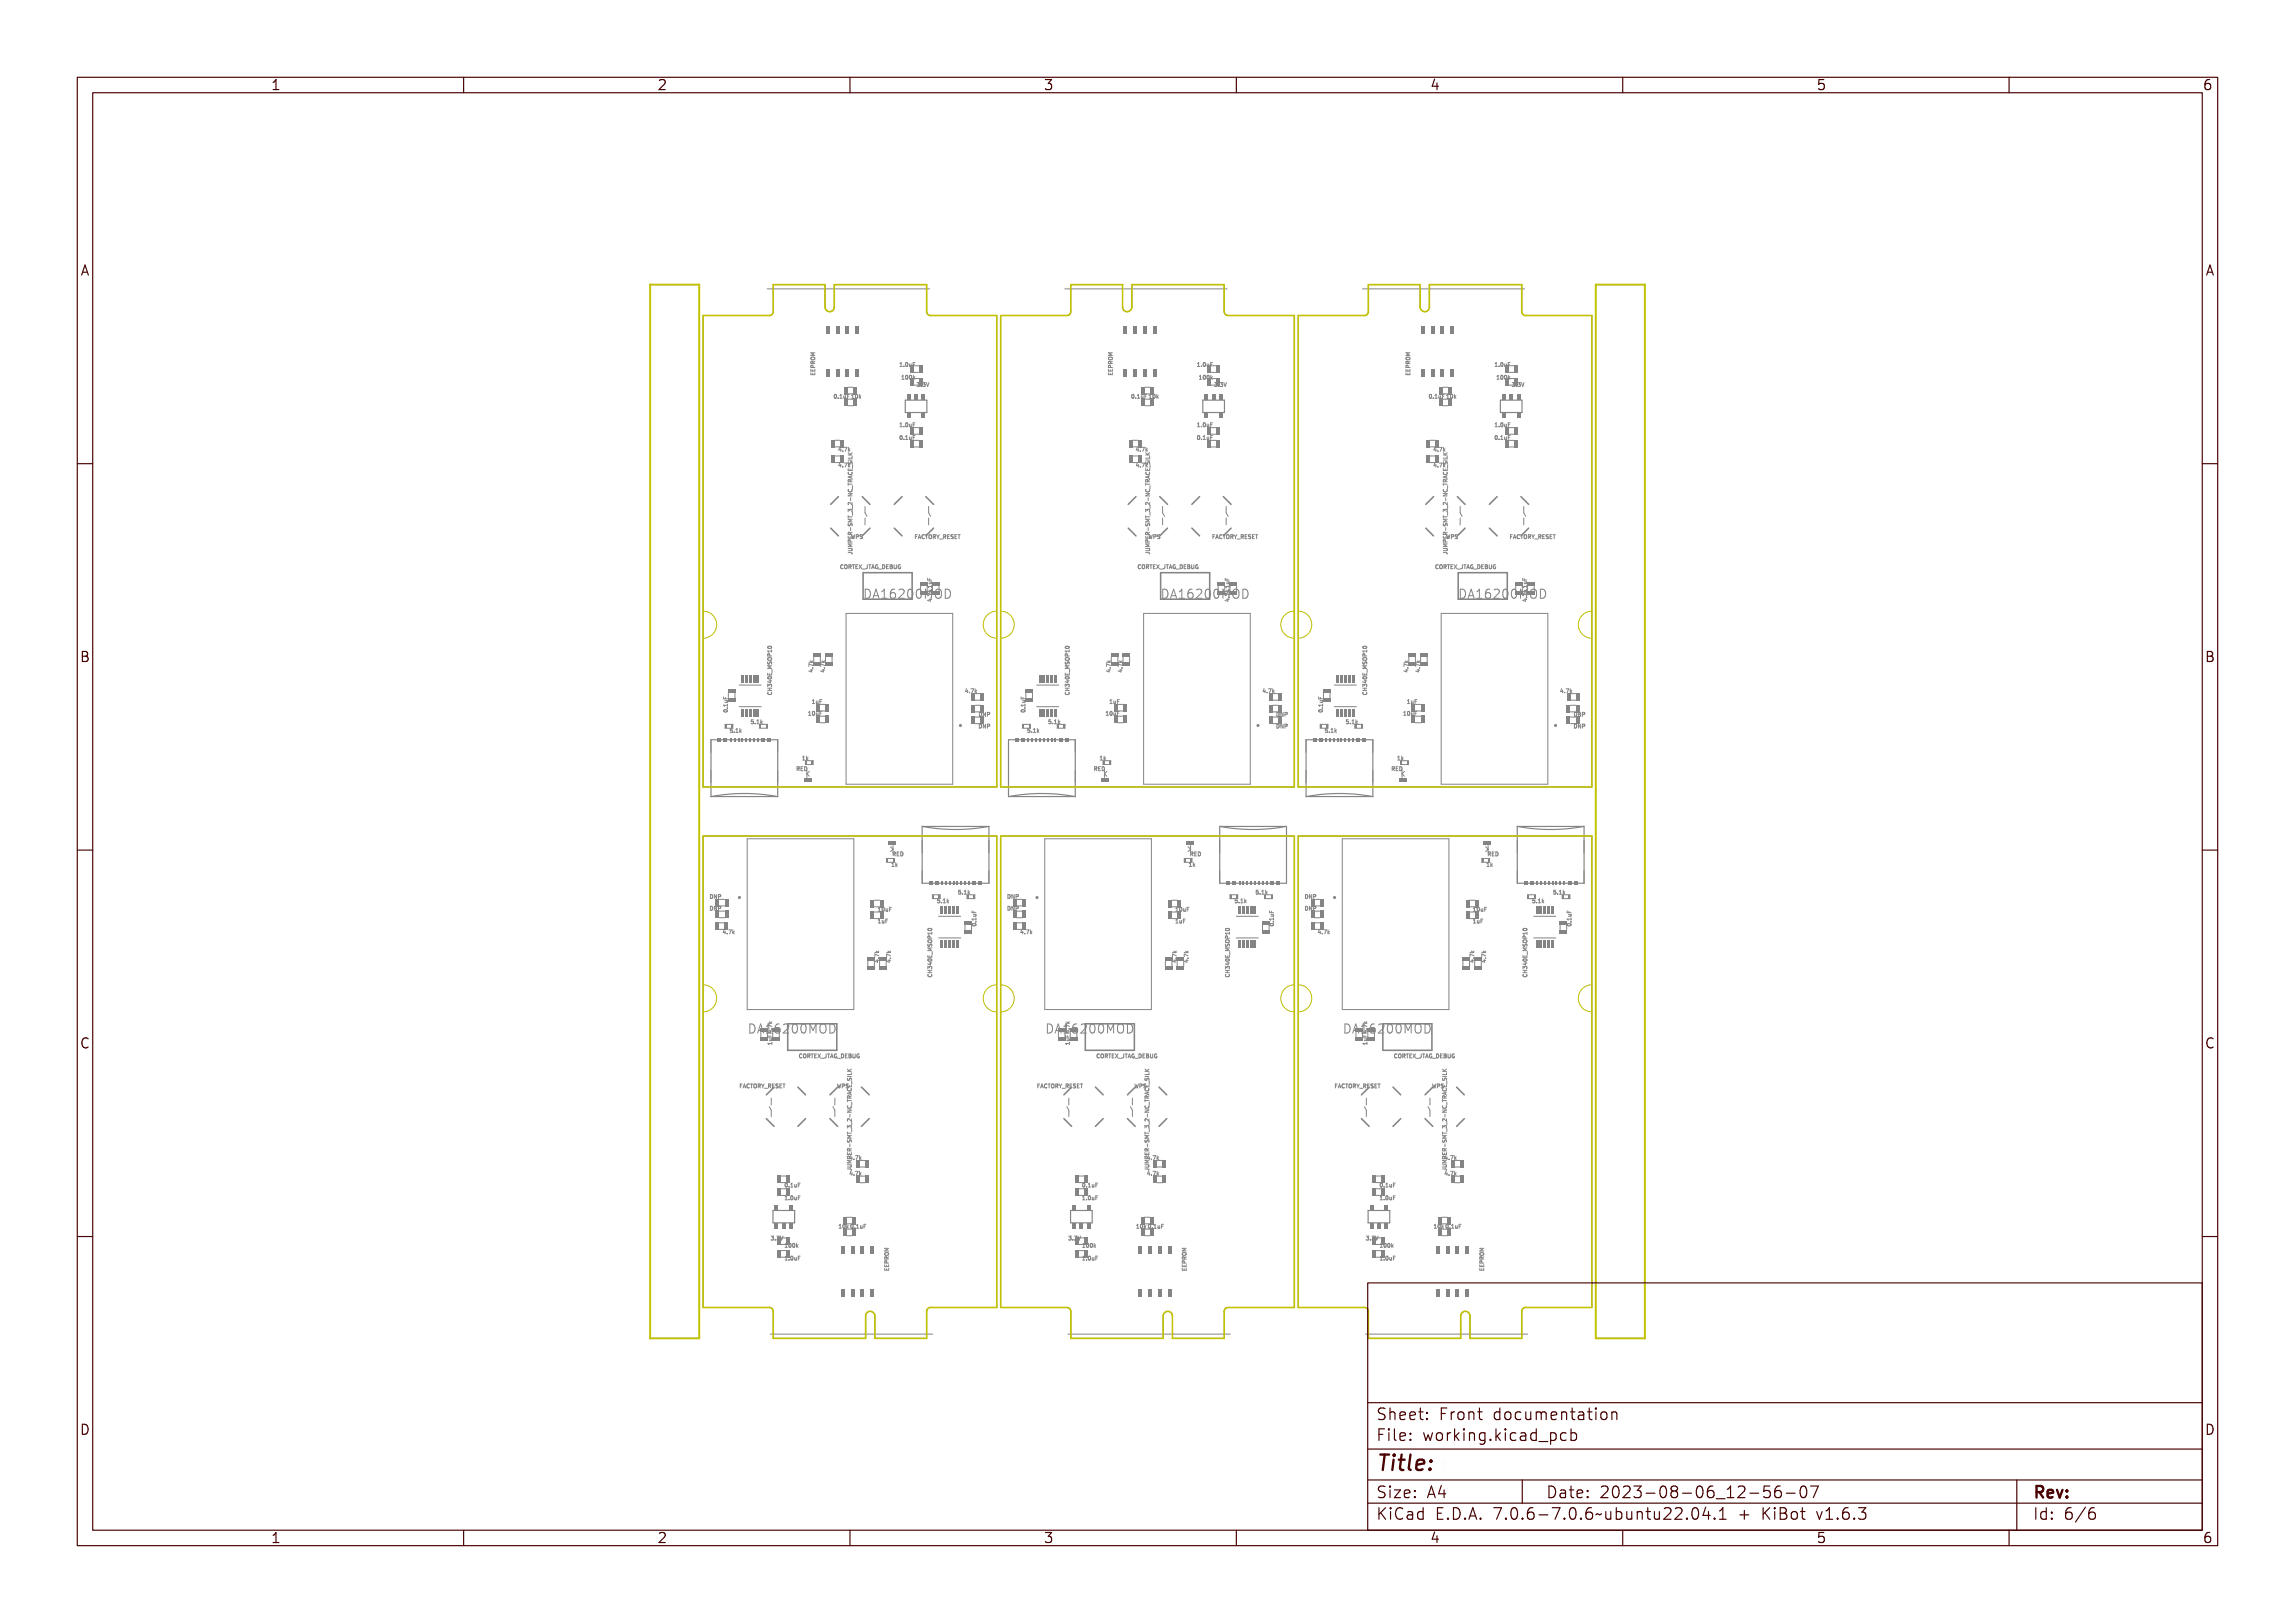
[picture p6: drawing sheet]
<svg xmlns="http://www.w3.org/2000/svg" width="297mm" height="210mm" viewBox="0 0 297 210" stroke-linecap="round" stroke-linejoin="round" font-family="sans-serif">
<defs><g id="words">
<text font-size="2.7" fill="#480000" x="178" y="190.3">Title:</text>
<g font-size="2" fill="#480000">
<text x="178" y="183.7">Sheet: Front documentation</text>
<text x="178" y="186.5">File: working.kicad_pcb</text>
<text x="178" y="193.9">Size: A4</text>
<text x="178" y="196.6">KiCad E.D.A. 7.0.6-7.0.6~ubuntu22.04.1 + KiBot v1.6.3</text>
<text x="200" y="193.9">Date: 2023-08-06_12-56-07</text>
<text x="263" y="196.6">Id: 6/6</text>
<text x="263" y="193.9">Rev:</text>
</g>
<g font-size="1.7" fill="#480000">
<text x="35" y="11.7">1</text>
<text x="85" y="11.7">2</text>
<text x="135" y="11.7">3</text>
<text x="185" y="11.7">4</text>
<text x="235" y="11.7">5</text>
<text x="285" y="11.7">6</text>
<text x="10.5" y="35.7">A</text>
<text x="285.5" y="35.7">A</text>
<text x="10.5" y="85.6">B</text>
<text x="285.5" y="85.6">B</text>
<text x="10.5" y="135.7">C</text>
<text x="285.5" y="135.7">C</text>
<text x="10.5" y="185.6">D</text>
<text x="285.5" y="185.6">D</text>
<text x="35" y="199.7">1</text>
<text x="85" y="199.7">2</text>
<text x="135" y="199.7">3</text>
<text x="185" y="199.7">4</text>
<text x="235" y="199.7">5</text>
<text x="285" y="199.7">6</text>
</g>
<g font-size="1.6" fill="#848484">
<text x="113.9" y="77.5">DA16200MOD</text>
<text x="152.4" y="77.5">DA16200MOD</text>
<text x="190.9" y="77.5">DA16200MOD</text>
<text x="96.7" y="133.7">DA16200MOD</text>
<text x="135.2" y="133.7">DA16200MOD</text>
<text x="173.7" y="133.7">DA16200MOD</text>
</g>
<g font-size=".7" fill="#848484">
<text x="105.5" y="47.9" transform="rotate(-90 105.5 47.9)">EEPROM</text>
<text x="116.5" y="47.4">1.0uF</text>
<text x="144" y="47.9" transform="rotate(-90 144 47.9)">EEPROM</text>
<text x="155" y="47.4">1.0uF</text>
<text x="182.5" y="47.9" transform="rotate(-90 182.5 47.9)">EEPROM</text>
<text x="193.5" y="47.4">1.0uF</text>
<text x="108" y="51.6">0.1uF10k</text>
<text x="116.9" y="49.1">100k</text>
<text x="118.7" y="50">3.3V</text>
<text x="146.5" y="51.6">0.1uF10k</text>
<text x="155.4" y="49.1">100k</text>
<text x="157.2" y="50">3.3V</text>
<text x="185" y="51.6">0.1uF10k</text>
<text x="193.9" y="49.1">100k</text>
<text x="195.7" y="50">3.3V</text>
<text x="108.4" y="58.4">4.7k</text>
<text x="116.5" y="55.2">1.0uF</text>
<text x="116.5" y="56.9">0.1uF</text>
<text x="146.9" y="58.4">4.7k</text>
<text x="155" y="56.9">0.1uF</text>
<text x="155" y="55.2">1.0uF</text>
<text x="185.4" y="58.4">4.7k</text>
<text x="193.5" y="55.2">1.0uF</text>
<text x="193.5" y="56.9">0.1uF</text>
<text x="108.4" y="60.5">4.7k</text>
<text x="146.9" y="60.5">4.7k</text>
<text x="185.4" y="60.5">4.7k</text>
<text x="110" y="69.7">WPS</text>
<text x="110.3" y="69.9" transform="rotate(-90 110.3 69.9)">JUMPER-SMT_3_2-NC_TRACE_SILK</text>
<text x="118.3" y="69.7">FACTORY_RESET</text>
<text x="148.5" y="69.7">WPS</text>
<text x="148.8" y="69.9" transform="rotate(-90 148.8 69.9)">JUMPER-SMT_3_2-NC_TRACE_SILK</text>
<text x="156.8" y="69.7">FACTORY_RESET</text>
<text x="187.1" y="69.7">WPS</text>
<text x="187.3" y="69.9" transform="rotate(-90 187.3 69.9)">JUMPER-SMT_3_2-NC_TRACE_SILK</text>
<text x="195.3" y="69.7">FACTORY_RESET</text>
<text x="109.7" y="73.6">CORTEX_JTAG_DEBUG</text>
<text x="120.6" y="77.8" transform="rotate(-90 120.6 77.8)">4.7k1uF</text>
<text x="148.2" y="73.6">CORTEX_JTAG_DEBUG</text>
<text x="159.1" y="77.8" transform="rotate(-90 159.1 77.8)">4.7k1uF</text>
<text x="186.7" y="73.6">CORTEX_JTAG_DEBUG</text>
<text x="197.6" y="77.8" transform="rotate(-90 197.6 77.8)">4.7k1uF</text>
<text x="105.2" y="87" transform="rotate(-90 105.2 87)">4.7k</text>
<text x="106.7" y="87" transform="rotate(-90 106.7 87)">4.7k</text>
<text x="124.9" y="89.7">4.7k</text>
<text x="143.7" y="87" transform="rotate(-90 143.7 87)">4.7k</text>
<text x="145.2" y="87" transform="rotate(-90 145.2 87)">4.7k</text>
<text x="163.4" y="89.7">4.7k</text>
<text x="182.2" y="87" transform="rotate(-90 182.2 87)">4.7k</text>
<text x="183.8" y="87" transform="rotate(-90 183.8 87)">4.7k</text>
<text x="201.9" y="89.7">4.7k</text>
<text x="94.2" y="92.1" transform="rotate(-90 94.2 92.1)">0.1uF</text>
<text x="94.3" y="94.8">5.1k</text>
<text x="97.2" y="93.7">5.1k</text>
<text x="99.9" y="90" transform="rotate(-90 99.9 90)">CH340E_MSOP10</text>
<text x="104.8" y="92.6">10uF</text>
<text x="105.3" y="91.1">1uF</text>
<text x="126.6" y="94.2">DNP</text>
<text x="126.6" y="92.7">DNP</text>
<text x="132.7" y="92.1" transform="rotate(-90 132.7 92.1)">0.1uF</text>
<text x="132.8" y="94.8">5.1k</text>
<text x="135.7" y="93.7">5.1k</text>
<text x="138.4" y="90" transform="rotate(-90 138.4 90)">CH340E_MSOP10</text>
<text x="143.4" y="92.6">10uF</text>
<text x="143.8" y="91.1">1uF</text>
<text x="165.1" y="94.2">DNP</text>
<text x="165.1" y="92.7">DNP</text>
<text x="171.2" y="92.1" transform="rotate(-90 171.2 92.1)">0.1uF</text>
<text x="171.4" y="94.8">5.1k</text>
<text x="174.2" y="93.7">5.1k</text>
<text x="176.9" y="90" transform="rotate(-90 176.9 90)">CH340E_MSOP10</text>
<text x="181.9" y="92.6">10uF</text>
<text x="182.3" y="91.1">1uF</text>
<text x="203.6" y="92.7">DNP</text>
<text x="203.6" y="94.2">DNP</text>
<text x="103.4" y="99.7">RED</text>
<text x="103.9" y="98.4">1k</text>
<text x="141.9" y="99.7">RED</text>
<text x="142.4" y="98.4">1k</text>
<text x="180.4" y="99.7">RED</text>
<text x="180.9" y="98.4">1k</text>
<text x="115.3" y="112.1">1k</text>
<text x="115.4" y="110.8">RED</text>
<text x="153.8" y="112.1">1k</text>
<text x="153.9" y="110.8">RED</text>
<text x="192.3" y="112.1">1k</text>
<text x="192.4" y="110.8">RED</text>
<text x="92.2" y="116.3">DNP</text>
<text x="92.2" y="117.8">DNP</text>
<text x="113.5" y="119.5">1uF</text>
<text x="113.5" y="117.9">10uF</text>
<text x="121.2" y="116.8">5.1k</text>
<text x="124" y="115.7">5.1k</text>
<text x="126.3" y="120" transform="rotate(-90 126.3 120)">0.1uF</text>
<text x="130.7" y="117.8">DNP</text>
<text x="130.7" y="116.3">DNP</text>
<text x="152" y="117.9">10uF</text>
<text x="152" y="119.5">1uF</text>
<text x="159.7" y="116.8">5.1k</text>
<text x="162.5" y="115.7">5.1k</text>
<text x="164.8" y="120" transform="rotate(-90 164.8 120)">0.1uF</text>
<text x="169.2" y="116.3">DNP</text>
<text x="169.2" y="117.8">DNP</text>
<text x="190.5" y="117.9">10uF</text>
<text x="190.5" y="119.5">1uF</text>
<text x="198.2" y="116.8">5.1k</text>
<text x="201" y="115.7">5.1k</text>
<text x="203.3" y="120" transform="rotate(-90 203.3 120)">0.1uF</text>
<text x="93.4" y="120.9">4.7k</text>
<text x="113.8" y="124.7" transform="rotate(-90 113.8 124.7)">4.7k</text>
<text x="115.3" y="124.7" transform="rotate(-90 115.3 124.7)">4.7k</text>
<text x="120.6" y="125.3" transform="rotate(-90 120.6 125.3)">CH340E_MSOP10</text>
<text x="131.9" y="120.9">4.7k</text>
<text x="152.3" y="124.7" transform="rotate(-90 152.3 124.7)">4.7k</text>
<text x="153.8" y="124.7" transform="rotate(-90 153.8 124.7)">4.7k</text>
<text x="159.1" y="125.3" transform="rotate(-90 159.1 125.3)">CH340E_MSOP10</text>
<text x="170.4" y="120.9">4.7k</text>
<text x="190.8" y="124.7" transform="rotate(-90 190.8 124.7)">4.7k</text>
<text x="192.3" y="124.7" transform="rotate(-90 192.3 124.7)">4.7k</text>
<text x="197.6" y="125.3" transform="rotate(-90 197.6 125.3)">CH340E_MSOP10</text>
<text x="99.9" y="135" transform="rotate(-90 99.9 135)">1uF4.7k</text>
<text x="103.3" y="136.9">CORTEX_JTAG_DEBUG</text>
<text x="138.4" y="135" transform="rotate(-90 138.4 135)">1uF4.7k</text>
<text x="141.8" y="136.9">CORTEX_JTAG_DEBUG</text>
<text x="176.9" y="135" transform="rotate(-90 176.9 135)">1uF4.7k</text>
<text x="180.3" y="136.9">CORTEX_JTAG_DEBUG</text>
<text x="96.4" y="140.8">FACTORY_RESET</text>
<text x="108.7" y="140.8">WPS</text>
<text x="134.9" y="140.8">FACTORY_RESET</text>
<text x="147.2" y="140.8">WPS</text>
<text x="173.4" y="140.8">FACTORY_RESET</text>
<text x="185.7" y="140.8">WPS</text>
<text x="101.4" y="153.6">0.1uF</text>
<text x="101.4" y="155.3">1.0uF</text>
<text x="110" y="152.1">4.7k</text>
<text x="110" y="150.1">4.7k</text>
<text x="110.2" y="151.6" transform="rotate(-90 110.2 151.6)">JUMPER-SMT_3_2-NC_TRACE_SILK</text>
<text x="139.9" y="153.6">0.1uF</text>
<text x="139.9" y="155.3">1.0uF</text>
<text x="148.5" y="150.1">4.7k</text>
<text x="148.5" y="152.1">4.7k</text>
<text x="148.7" y="151.6" transform="rotate(-90 148.7 151.6)">JUMPER-SMT_3_2-NC_TRACE_SILK</text>
<text x="178.5" y="153.6">0.1uF</text>
<text x="178.5" y="155.3">1.0uF</text>
<text x="187" y="150.1">4.7k</text>
<text x="187" y="152.1">4.7k</text>
<text x="187.2" y="151.6" transform="rotate(-90 187.2 151.6)">JUMPER-SMT_3_2-NC_TRACE_SILK</text>
<text x="99.7" y="160.5">3.3V</text>
<text x="101.4" y="161.4">100k</text>
<text x="108.7" y="159">10k0.1uF</text>
<text x="138.2" y="160.5">3.3V</text>
<text x="139.9" y="161.4">100k</text>
<text x="147.2" y="159">10k0.1uF</text>
<text x="176.7" y="160.5">3.3V</text>
<text x="178.5" y="161.4">100k</text>
<text x="185.7" y="159">10k0.1uF</text>
<text x="101.4" y="163.1">1.0uF</text>
<text x="115" y="164.5" transform="rotate(-90 115 164.5)">EEPROM</text>
<text x="139.9" y="163.1">1.0uF</text>
<text x="153.5" y="164.5" transform="rotate(-90 153.5 164.5)">EEPROM</text>
<text x="178.5" y="163.1">1.0uF</text>
<text x="192" y="164.5" transform="rotate(-90 192 164.5)">EEPROM</text>
</g>
</g></defs>
<g fill="none" stroke="#848484" stroke-width=".13">
<path d="M104.9 48.2v.3h.5v-.3M105 47.6v.2h.2v-.2v.2h.2l.1-.2v.3h-.5zM105 47.2v.2h.2v-.2v.2h.2l.1-.3v.3h-.5zM105 45.5h.5l-.5 .1h.3l-.3 .2h.5h-.5l.2-.1-.2-.1zM105 46.8l.2-.1 .1 .3h.2h-.5zM105 46.4l.2-.1v.1l.3-.1-.2 .2 .2 .1h-.5zM105 46l.3-.1 .2 .1a.24 .24 0 0 1-.3 .2 .24 .24 0 0 1-.2-.2zM105 46a.22 .22 0 0 1 .3 0 .22 .22 0 0 1 .1 .1 .22 .22 0 0 1-.4-.1zM105.1 46.4h.1v.2h-.2zM105.1 46.8h.1v.2h-.2zM105.2 48.3v.2M108.1 51.1a.24 .24 0 0 1 .3 .2 .24 .24 0 0 1-.3 .3l-.1-.2z"/>
<path d="M108.2 51.1a.2 .2 0 0 1 .1 .2 .2 .2 0 0 1-.1 .2zM108.6 51.5l.1 .1zM108.6 57.9h.1l.1 .3-.1 .2-.1-.1h-.2zM108.6 60h.1l.1 .3-.1 .2-.1-.2h-.2zM108.6 58v.2h-.1zM108.9 51.1h.2v.4l.1 .1h-.3l.1-.1v-.4zM109 58.3l.1 .1zM109.3 57.9h.3l-.2 .5h-.1l.2-.4zM109.3 60h.3l-.2 .5h-.1l.2-.5zM109.3 51.2l.1 .3 .2-.3v.4l-.1-.1a.12 .12 0 0 1-.1 .1 .12 .12 0 0 1-.1-.2zM109.7 57.9l.1 .3 .2-.2-.1 .2 .1 .2-.2-.2-.1 .2zM109.7 59.9l.1 .3 .2-.1-.1 .1 .1 .3-.2-.2-.1 .2z"/>
<path d="M109.7 51.1h.3h-.2v.2h.2h-.2v.3h-.1zM109.8 59.3l.1 .1h.3l.1-.1v.3l-.1-.1h-.3l-.1 .1zM109.8 59.1h.4l.1-.2v.3h-.5zM109.8 58.4l.2 .2 .3-.2-.2 .3 .2 .1h-.5v-.1h.2zM109.8 59.7l.2 .2a.19 .19 0 0 1 .2-.2 .19 .19 0 0 1 .1 .3h-.1v-.2h-.1a.17 .17 0 0 1-.2 .2 .17 .17 0 0 1-.1-.3zM110.1 51.1h.2v.4l.1 .1h-.3l.1-.1v-.4zM110.5 51.1h.1a.24 .24 0 0 1 .2 .2 .24 .24 0 0 1-.2 .3l-.1-.2zM110.6 51.1a.2 .2 0 0 1 .2 .2 .2 .2 0 0 1-.2 .2zM110.9 51l.1 .3 .2-.1-.1 .1 .2 .3-.2-.2-.2 .2zM116.6 54.8l.2-.1v.5h.1h-.3h.1v-.4zM116.6 56.5v-.1a.24 .24 0 0 1 .3 .2 .24 .24 0 0 1-.3 .3v-.1zM116.6 47l.2-.1v.5h.1h-.3h.1v-.4z"/>
<path d="M116.7 56.5a.2 .2 0 0 1 .1 .1 .2 .2 0 0 1-.1 .2zM116.7 49.1h.3M116.8 48.7h-.1M117 48.6h.2v.4l.1 .1h-.3l.1-.1v-.3zM117.1 55.1l.1 .1zM117.1 56.8l.1 .1zM117.1 47.3l.1 .1zM117.4 54.8h.1a.24 .24 0 0 1 .2 .2 .24 .24 0 0 1-.2 .2l-.1-.1zM117.4 56.4h.2v.4l.1 .1h-.3l.1-.1v-.3zM117.4 47h.1a.24 .24 0 0 1 .2 .2 .24 .24 0 0 1-.2 .2l-.1-.1zM117.4 48.7l.1-.1a.24 .24 0 0 1 .2 .2 .24 .24 0 0 1-.2 .3l-.1-.1zM117.5 54.8a.2 .2 0 0 1 .1 .2 .2 .2 0 0 1-.1 .2z"/>
<path d="M117.5 47a.2 .2 0 0 1 .1 .2 .2 .2 0 0 1-.1 .2zM117.5 48.7a.2 .2 0 0 1 .1 .1 .2 .2 0 0 1-.1 .2zM117.8 54.9l.1 .3 .2-.3v.3h-.1a.12 .12 0 0 1-.1 0 .12 .12 0 0 1-.1-.1zM117.8 56.5l.1 .4 .2-.4v.4l-.1-.1a.12 .12 0 0 1-.1 .1 .12 .12 0 0 1-.1-.1zM117.8 47.1l.1 .3 .2-.3v.3h-.1a.12 .12 0 0 1-.1 0 .12 .12 0 0 1-.1-.1zM117.8 48.7l.1-.1a.24 .24 0 0 1 .2 .2 .24 .24 0 0 1-.2 .3l-.1-.1zM117.9 48.7a.2 .2 0 0 1 .1 .1 .2 .2 0 0 1-.1 .2zM118.2 54.7h.3l-.2 .1v.2h.2h-.2v.2h-.1zM118.2 48.6h.1v.3l.2-.2-.1 .2 .1 .2-.2-.2-.1 .2zM118.2 56.4h.3l-.2 .1v.1h.2l-.2 .1v.2h-.1zM118.2 46.9h.3l-.2 .1v.2h.2h-.2v.2h-.1zM118.7 49.6l.1-.1a.14 .14 0 0 1 .2 .1 .14 .14 0 0 1-.1 .2 .15 .15 0 0 1 .1 .2 .15 .15 0 0 1-.3 0h.1a.11 .11 0 0 0 .2-.1 .11 .11 0 0 0-.2-.1l.2-.2z"/>
<path d="M119.3 49.9v.1zM119.6 49.6v-.1a.13 .13 0 0 1 .2 .1 .13 .13 0 0 1 0 .2 .15 .15 0 0 1 0 .2 .15 .15 0 0 1-.2 0h.1a.11 .11 0 0 0 .1-.1 .11 .11 0 0 0-.2-.1l.2-.2zM119.9 49.5h.1l.1 .5 .2-.5-.1 .5h-.1zM143.4 48.2v.3h.6v-.3M143.5 47.6v.2h.2v-.2v.2h.2l.1-.2v.3h-.5zM143.5 47.2v.2h.2v-.2v.2h.2l.1-.3v.3h-.5zM143.5 45.5h.5l-.5 .1h.3l-.3 .2h.5h-.5l.2-.1-.2-.1zM143.5 46.8l.2-.1 .1 .3h.2h-.5zM143.5 46.4l.2-.1v.1l.3-.1-.2 .2 .2 .1h-.5zM143.5 46l.3-.1 .2 .1a.24 .24 0 0 1-.3 .2 .24 .24 0 0 1-.2-.2zM143.5 46a.22 .22 0 0 1 .3 0 .22 .22 0 0 1 .1 .1 .22 .22 0 0 1-.4-.1zM143.6 46.4h.1v.2h-.2z"/>
<path d="M143.6 46.8h.1v.2h-.2zM143.7 48.3v.2M146.6 51.1a.24 .24 0 0 1 .3 .2 .24 .24 0 0 1-.3 .3v-.2zM146.7 51.1a.2 .2 0 0 1 .1 .2 .2 .2 0 0 1-.1 .2zM147.1 51.5l.1 .1zM147.1 57.9h.1l.1 .3-.1 .2-.1-.1h-.2zM147.1 60h.1l.1 .3-.1 .2-.1-.2h-.2zM147.1 58v.2h-.1zM147.4 51.1h.2v.4l.1 .1h-.3l.1-.1v-.4zM147.5 58.3l.1 .1zM147.8 57.9h.3l-.2 .5h-.1l.2-.4zM147.8 60h.3l-.2 .5h-.1l.2-.5z"/>
<path d="M147.8 51.2l.1 .3 .2-.3v.4l-.1-.1a.12 .12 0 0 1-.1 .1 .12 .12 0 0 1-.1-.2zM148.2 57.9h.1v.3l.2-.2-.1 .2 .1 .2-.2-.2-.1 .2zM148.2 59.9h.1v.3l.2-.1-.1 .1 .1 .3-.2-.2-.1 .2zM148.2 51.1h.3h-.2v.2h.2h-.2v.3h-.1zM148.3 59.3l.1 .1h.3l.1-.1v.3l-.1-.1h-.3l-.1 .1zM148.3 59.1h.4l.1-.2v.3h-.5zM148.3 58.4l.2 .2 .3-.2-.2 .3 .2 .1h-.5v-.1h.2zM148.3 59.7l.2 .2a.19 .19 0 0 1 .2-.2 .19 .19 0 0 1 .1 .3h-.1v-.2h-.1a.17 .17 0 0 1-.2 .2 .17 .17 0 0 1-.1-.3zM148.6 51.1h.2v.4l.1 .1h-.3l.1-.1v-.4zM149 51.1h.1a.24 .24 0 0 1 .2 .2 .24 .24 0 0 1-.2 .3l-.1-.2zM149.1 51.1a.2 .2 0 0 1 .2 .2 .2 .2 0 0 1-.2 .2zM149.4 51l.1 .3 .2-.1-.1 .1 .2 .3-.2-.2-.2 .2z"/>
<path d="M155.1 47l.2-.1v.5h.1h-.3h.1v-.4zM155.1 56.5v-.1a.24 .24 0 0 1 .3 .2 .24 .24 0 0 1-.3 .3v-.1zM155.1 54.8l.2-.1v.5h.1h-.3h.1v-.4zM155.2 56.5a.2 .2 0 0 1 .1 .1 .2 .2 0 0 1-.1 .2zM155.2 49.1h.3M155.3 48.7h-.1M155.5 48.6h.2v.4l.1 .1h-.3l.1-.1v-.3zM155.6 47.3l.1 .1zM155.6 56.8l.1 .1zM155.6 55.1l.1 .1zM155.9 47h.1a.24 .24 0 0 1 .2 .2 .24 .24 0 0 1-.2 .2l-.1-.1zM155.9 56.4h.2v.4l.1 .1h-.3l.1-.1v-.3z"/>
<path d="M155.9 54.8h.1a.24 .24 0 0 1 .2 .2 .24 .24 0 0 1-.2 .2l-.1-.1zM155.9 48.7l.1-.1a.24 .24 0 0 1 .2 .2 .24 .24 0 0 1-.2 .3l-.1-.1zM156 47a.2 .2 0 0 1 .1 .2 .2 .2 0 0 1-.1 .2zM156 54.8a.2 .2 0 0 1 .1 .2 .2 .2 0 0 1-.1 .2zM156 48.7a.2 .2 0 0 1 .1 .1 .2 .2 0 0 1-.1 .2zM156.3 47.1l.1 .3 .2-.3v.3h-.1a.12 .12 0 0 1-.1 0 .12 .12 0 0 1-.1-.1zM156.3 56.5l.1 .4 .2-.4v.4l-.1-.1a.12 .12 0 0 1-.1 .1 .12 .12 0 0 1-.1-.1zM156.3 54.9l.1 .3 .2-.3v.3h-.3zM156.3 48.7l.1-.1a.24 .24 0 0 1 .2 .2 .24 .24 0 0 1-.2 .3l-.1-.1zM156.4 48.7a.2 .2 0 0 1 .1 .1 .2 .2 0 0 1-.1 .2zM156.7 46.9h.3l-.2 .1v.2h.2h-.2v.2h-.1zM156.7 56.4h.3l-.2 .1v.1h.2l-.2 .1v.2h-.1z"/>
<path d="M156.7 48.6l.1 .3 .2-.2-.1 .2 .2 .2-.3-.2-.1 .2zM156.7 54.7h.3l-.2 .1v.2h.2h-.2v.2h-.1zM157.3 49.6v-.1a.13 .13 0 0 1 .2 .1 .13 .13 0 0 1 0 .2 .15 .15 0 0 1 0 .2 .15 .15 0 0 1-.3 0h.1a.11 .11 0 0 0 .2-.1 .11 .11 0 0 0-.2-.1l.2-.2zM157.8 49.9l.1 .1zM158.1 49.6v-.1a.13 .13 0 0 1 .2 .1 .13 .13 0 0 1 0 .2 .15 .15 0 0 1 0 .2 .15 .15 0 0 1-.2 0h.1a.11 .11 0 0 0 .1-.1 .11 .11 0 0 0-.2-.1l.2-.2zM158.4 49.5h.1l.1 .5 .2-.5-.1 .5h-.1zM182 48.2v.3h.5v-.3M182 47.6v.2h.2v-.2l.1 .2h.1l.1-.2v.3h-.5zM182 47.2v.2h.2v-.2l.1 .2h.1l.1-.3v.3h-.5zM182 45.5h.5l-.5 .1h.3l-.3 .2h.5h-.5l.2-.1-.2-.1zM182 46.8l.2-.1 .1 .3h.2h-.5zM182 46.4l.2-.1 .1 .1 .2-.1-.2 .2 .2 .1h-.5z"/>
<path d="M182 46l.4-.1 .1 .1a.24 .24 0 0 1-.3 .2 .24 .24 0 0 1-.2-.2zM182 46a.22 .22 0 0 1 .3 0 .22 .22 0 0 1 .1 .1 .22 .22 0 0 1-.4-.1zM182.1 46.4h.1v.2h-.2zM182.1 46.8h.1v.2h-.2zM182.2 48.3v.2M185.1 51.1a.24 .24 0 0 1 .3 .2 .24 .24 0 0 1-.3 .3v-.2zM185.2 51.1a.2 .2 0 0 1 .1 .2 .2 .2 0 0 1-.1 .2zM185.6 51.5l.1 .1zM185.6 60h.1v.3h.1l-.1 .2v-.2h-.3zM185.6 57.9h.1v.3h.1l-.1 .2v-.1h-.3zM185.7 58v.2h-.2zM185.9 51.1h.2v.4l.1 .1h-.3l.1-.1v-.4z"/>
<path d="M186 58.3l.1 .1zM186.3 60h.3l-.2 .5h-.1l.2-.5zM186.3 57.9h.3l-.2 .5h-.1l.2-.4zM186.3 51.2l.1 .3 .2-.3v.4l-.1-.1a.12 .12 0 0 1-.1 .1 .12 .12 0 0 1-.1-.2zM186.7 59.9l.1 .3 .2-.1-.1 .1 .1 .3-.2-.2-.1 .2zM186.7 57.9l.1 .3 .2-.2-.1 .2 .1 .2-.2-.2-.1 .2zM186.7 51.1h.3h-.2v.2h.2h-.2v.3h-.1zM186.8 59.3l.1 .1h.4v-.1v.3v-.1h-.4l-.1 .1zM186.8 59.1h.5v-.2v.3h-.5zM186.8 58.4l.2 .2 .3-.2-.2 .3 .2 .1h-.5v-.1h.2zM186.8 59.7l.2 .2a.19 .19 0 0 1 .2-.2 .19 .19 0 0 1 .1 .3h-.1v-.2h-.1a.17 .17 0 0 1-.2 .2 .17 .17 0 0 1-.1-.3zM187.1 51.1h.2v.4l.1 .1h-.3l.2-.1v-.4z"/>
<path d="M187.6 51.1a.24 .24 0 0 1 .2 .2 .24 .24 0 0 1-.2 .3l-.1-.2zM187.6 51.1a.2 .2 0 0 1 .2 .2 .2 .2 0 0 1-.2 .2zM188 51v.3l.3-.1-.2 .1 .2 .3-.2-.2-.1 .2zM193.6 54.8l.2-.1v.5h.1h-.3h.1v-.4zM193.6 56.5l.1-.1a.24 .24 0 0 1 .2 .2 .24 .24 0 0 1-.2 .3l-.1-.1zM193.6 47l.2-.1v.5h.1h-.3h.1v-.4zM193.7 56.5a.2 .2 0 0 1 .1 .1 .2 .2 0 0 1-.1 .2zM193.7 49.1h.3M193.8 48.7h-.1M194 48.6h.2v.4l.1 .1h-.3l.1-.1v-.3zM194.1 55.1l.1 .1zM194.1 56.8l.1 .1z"/>
<path d="M194.1 47.3l.1 .1zM194.4 54.8h.1a.24 .24 0 0 1 .2 .2 .24 .24 0 0 1-.2 .2l-.1-.1zM194.4 56.4h.2v.4l.1 .1h-.3l.1-.1v-.3zM194.4 47h.1a.24 .24 0 0 1 .2 .2 .24 .24 0 0 1-.2 .2l-.1-.1zM194.4 48.7l.1-.1a.24 .24 0 0 1 .2 .2 .24 .24 0 0 1-.2 .3l-.1-.1zM194.5 54.8a.2 .2 0 0 1 .1 .2 .2 .2 0 0 1-.1 .2zM194.5 47a.2 .2 0 0 1 .1 .2 .2 .2 0 0 1-.1 .2zM194.5 48.7a.2 .2 0 0 1 .1 .1 .2 .2 0 0 1-.1 .2zM194.8 54.9l.1 .3 .2-.3v.3h-.1a.12 .12 0 0 1-.1 0 .12 .12 0 0 1-.1-.1zM194.8 56.5l.1 .4 .2-.4v.4l-.1-.1a.12 .12 0 0 1-.1 .1 .12 .12 0 0 1-.1-.1zM194.8 47.1l.1 .3 .2-.3v.3h-.1a.12 .12 0 0 1-.1 0 .12 .12 0 0 1-.1-.1zM194.8 48.7l.1-.1a.24 .24 0 0 1 .2 .2 .24 .24 0 0 1-.2 .3l-.1-.1z"/>
<path d="M194.9 48.7a.2 .2 0 0 1 .1 .1 .2 .2 0 0 1-.1 .2zM195.2 48.6l.1 .3 .2-.2-.1 .2 .2 .2-.3-.2-.1 .2zM195.2 54.7h.3l-.2 .1v.2h.2h-.2v.2h-.1zM195.2 56.4h.3l-.2 .1v.1h.2l-.2 .1v.2h-.1zM195.2 46.9h.3l-.2 .1v.2h.2h-.2v.2h-.1zM195.8 49.6v-.1a.13 .13 0 0 1 .2 .1 .13 .13 0 0 1 0 .2 .15 .15 0 0 1 0 .2 .15 .15 0 0 1-.3 0h.1a.11 .11 0 0 0 .2-.1 .11 .11 0 0 0-.2-.1l.2-.2zM196.3 49.9l.1 .1zM196.6 49.6l.1-.1a.14 .14 0 0 1 .2 .1 .14 .14 0 0 1-.1 .2 .15 .15 0 0 1 0 .2 .15 .15 0 0 1-.2 0h.1a.11 .11 0 0 0 .1-.1 .11 .11 0 0 0-.1-.1l.1-.2zM197 49.5l.1 .5 .2-.5-.1 .5h-.1zM108.6 60v.3h-.1zM109 60.4l.1 .1zM109.1 73.1a.23 .23 0 0 0-.3 .2 .23 .23 0 0 0 .3 .2"/>
<path d="M109.6 73.1h-.2l-.1 .1v.3l.3 .1M109.8 71.5h.4l.1 .2M109.8 71h.4l.1 .1-.1 .2h-.4M109.8 69.9v.2h.5M109.8 69.6h.4a.14 .14 0 0 1 .1 .1 .14 .14 0 0 1-.1 .2v-.2h-.3l-.1 .1zM109.8 69.1h.3a.16 .16 0 0 1 .2 .2 .16 .16 0 0 1-.2 .1h-.3h.4v-.2h-.4zM109.8 68.7h.5l-.4 .1 .2 .1-.2 .1 .4 .1h-.5v-.1l.3-.1-.3-.1zM109.8 67.9l.1 .2h.1v-.2l.1 .2h.1l.1-.2v.3h-.5zM109.8 66.2h.5l-.4 .1 .2 .1-.2 .1 .4 .1h-.5v-.1l.3-.1-.3-.1zM109.8 65.8l.1 .2h.4h-.4l-.1 .2zM109.8 63.4h.5v.1l-.4 .1h.4v.1h-.5v-.1l.4-.1h-.4zM109.8 62.1l.1 .2h.4v.1h-.4l-.1 .1z"/>
<path d="M109.8 61.5l.5-.2-.1 .1v.2l.1 .1-.5-.2zM109.8 60.5l.1 .2h.1v-.2l.1 .2h.1l.1-.2v.3h-.5zM109.8 66.7l.2 .2a.19 .19 0 0 1 .2-.2 .19 .19 0 0 1 .1 .3h-.1v-.2h-.1a.17 .17 0 0 1-.2 .2 .17 .17 0 0 1-.1-.3zM109.8 63h.1a.18 .18 0 0 0 .1 .2 .18 .18 0 0 0 .2-.2 .23 .23 0 0 1-.2 .3 .23 .23 0 0 1-.2-.3zM109.8 60.9h.1a.18 .18 0 0 0 .1 .3 .18 .18 0 0 0 .2-.3 .23 .23 0 0 1-.2 .4 .23 .23 0 0 1-.2-.4zM109.8 73.2l.2-.1 .1 .1a.18 .18 0 0 0-.3 .2 .18 .18 0 0 0 .3 .1v.1a.25 .25 0 0 1-.3-.1 .25 .25 0 0 1 0-.3zM109.8 65.1h.2a.15 .15 0 0 1 .3 0 .15 .15 0 0 1-.1 .2v-.1a.11 .11 0 0 0-.1-.1 .11 .11 0 0 0 0 .2l-.2-.2-.1 .2zM109.8 64.3l.2-.1 .2 .2 .1-.2v.3l-.4-.2-.1 .2zM109.8 68.3h.2l.1 .2 .2 .1h-.5zM109.8 67.5h.2l.1 .1 .2-.2-.2 .3 .2 .1h-.5zM109.8 61.8h.2l.1 .1 .2-.2-.2 .2 .2 .2h-.5zM109.9 61.5l.2-.1v.2z"/>
<path d="M109.9 67.6h.1v.1h-.1zM109.9 61.9h.1v.1h-.1zM109.9 68.4h.1v.1h-.1zM110 69.9v.2M110 69.2l.2 .4v-.2h.1v.2l.2-.4-.1 .5-.2-.3-.1 .3zM110.1 67.2v.1zM110.1 63.9v.1zM110.2 73.2l.1-.1a.24 .24 0 0 1 .2 .3 .24 .24 0 0 1-.2 .2l-.1-.1zM110.3 70.4h-.5l.3 .2-.3 .1h.5M110.3 73.2a.2 .2 0 0 1 .1 .2 .2 .2 0 0 1-.1 .2zM110.4 65.4l.1 .4zM110.4 64.6l.1 .4z"/>
<path d="M110.4 62.5l.1 .4zM110.4 60.1l.1 .4zM110.5 69.2h.2a.16 .16 0 0 1 .1 .2 .16 .16 0 0 1-.2 .1l-.1 .2zM110.6 69.3h.1v.1l-.1 .1zM110.6 73.1h.1a.13 .13 0 0 1 .2 .1 .13 .13 0 0 1-.1 .2l.2 .2-.3-.2-.1 .2zM110.7 73.2h.1v.1h-.1zM111 69.3l.2-.1-.2 .2a.19 .19 0 0 1 .2 .2 .19 .19 0 0 1-.3 .1v-.1l.2 .1v-.2a.16 .16 0 0 1-.2-.1 .16 .16 0 0 1 .1-.1zM111 73.1h.4l-.2 .1v.4h-.1v-.4zM111.4 69.2h.2M111.4 69.4l.2 .2-.2 .1M111.4 73.1h.3l-.2 .1v.1h.2l-.2 .1v.2h.2h-.3zM111.8 73.1l.2 .2 .2-.2-.2 .2 .2 .3-.2-.2-.2 .2 .1-.3z"/>
<path d="M112 76.2a.59 .59 0 0 1 .6 .6 .59 .59 0 0 1-.6 .6zM112.2 73.7l.4 .1zM112.7 73.1h.2v.4a.14 .14 0 0 1-.1 .1 .14 .14 0 0 1-.2-.1h.2v-.3zM113 77.4l.4-1.2 .4 1.2M113 73.1h.4l-.2 .1v.4v-.4zM113.1 77.1h.6M113.6 73.1h.1l.1 .5-.1-.1h-.2l-.1 .1zM113.6 73.2l.1 .2h-.2zM113.9 73.2l.2-.1 .1 .1a.18 .18 0 0 0-.3 .1 .18 .18 0 0 0 .2 .2v-.1h.1v.2a.24 .24 0 0 1-.3-.1 .24 .24 0 0 1 0-.3zM114 76.3a.59 .59 0 0 1 .7 .6 .59 .59 0 0 1-.7 .6zM114.1 76.4a.45 .45 0 0 1 .4 .5 .45 .45 0 0 1-.4 .4zM114.2 73.7l.4 .1z"/>
<path d="M114.7 73.1a.26 .26 0 0 1 .3 .3 .26 .26 0 0 1-.3 .2zM114.8 73.2a.19 .19 0 0 1 .1 .2 .19 .19 0 0 1-.1 .2zM115.1 73.1h.3l-.2 .1v.1h.2l-.2 .1v.2h.2h-.3zM115.2 76.3h.2l.3 1.2h-.1l-.1-.3h-.4l-.1 .3h-.2zM115.3 76.5l.1 .5h-.3zM115.5 73.1h.2a.12 .12 0 0 1 .1 .1 .12 .12 0 0 1-.1 .1 .14 .14 0 0 1 .1 .2 .14 .14 0 0 1-.1 .1h-.2zM115.6 73.4h.2v.1l-.2 .1zM115.6 73.2h.1v.1h-.1zM115.9 73.1h.1v.4h.2v-.4v.3a.16 .16 0 0 1-.1 .2 .16 .16 0 0 1-.2-.2zM115.9 76.4l.4-.1v1h.3v.2h-.6v-.2h.2v-.8h-.3zM116.4 73.2l.2-.1v.1a.18 .18 0 0 0-.2 .1 .18 .18 0 0 0 .2 .2l-.1-.1h.2v.2a.24 .24 0 0 1-.4-.1 .24 .24 0 0 1 .1-.3zM116.9 76.4l.4-.1h.2v.2a.34 .34 0 0 0-.4 0 .34 .34 0 0 0-.2 .4 .37 .37 0 0 1 .6 0 .37 .37 0 0 1-.1 .6 .37 .37 0 0 1-.6-.3v-.5z"/>
<path d="M117 76.9a.23 .23 0 0 1 .4 .2 .23 .23 0 0 1-.4 .2zM117.8 76.4a.41 .41 0 0 1 .6 .1 .41 .41 0 0 1-.2 .6l-.3 .2h.5v.2h-.7l.2-.3a.62 .62 0 0 0 .3-.7l-.2-.1-.2 .1zM118.3 69.2h.3l-.2 .1v.1h.2l-.2 .1v.2h-.1zM118.8 76.4a.4 .4 0 0 1 .5 0 .4 .4 0 0 1 .1 .5 .41 .41 0 0 1-.3 .6 .41 .41 0 0 1-.4-.6zM118.8 69.2h.1l.2 .5-.1-.1h-.2l-.1 .1zM118.9 69.3l.1 .2h-.2zM119 76.4h.1a.62 .62 0 0 1 0 1l-.3-.3v-.4zM119.2 69.3l.2-.1 .1 .1a.18 .18 0 0 0-.3 .2 .18 .18 0 0 0 .3 .1v.1a.25 .25 0 0 1-.4-.1 .25 .25 0 0 1 .1-.3zM119.5 69.2h.4l-.2 .1v.4v-.4zM119.7 76.4a.4 .4 0 0 1 .5 0 .4 .4 0 0 1 .2 .5 .41 .41 0 0 1-.4 .6 .41 .41 0 0 1-.4-.6zM119.9 76.4h.1a.62 .62 0 0 1 0 1l-.2-.3v-.4zM120 69.3v-.1a.24 .24 0 0 1 .3 .3 .24 .24 0 0 1-.3 .2v-.1z"/>
<path d="M120.1 69.3a.2 .2 0 0 1 .1 .2 .2 .2 0 0 1-.1 .2zM120.1 75.9h.4l.1-.1v.3l-.1-.1h-.4v.1zM120.1 75v.2h.2v-.2v.2l.3 .1h-.5zM120.2 75.4h.4v.3h-.4l.3-.1zM120.4 69.2h.1a.13 .13 0 0 1 .2 .1 .13 .13 0 0 1-.1 .2l.1 .2-.2-.2-.1 .2zM120.4 69.3h.2v.1l-.2 .1zM120.5 76.3h.2l.2 .6 .2-.6h.2v1.2h-.1v-1.1l-.2 .7h-.1l-.2-.7v1.1h-.2zM120.7 69.2l.2 .2 .2-.2-.1 .3v.2zM121.1 69.9h.5zM121.6 76.4a.41 .41 0 0 1 .5 0 .41 .41 0 0 1 .2 .5 .42 .42 0 0 1-.4 .6 .42 .42 0 0 1-.4-.6zM121.6 69.2h.1a.13 .13 0 0 1 .2 .1 .13 .13 0 0 1-.1 .2l.2 .2-.3-.2-.1 .2zM121.7 69.3h.1v.1l-.1 .1z"/>
<path d="M121.8 76.4h.1a.61 .61 0 0 1 0 1l-.2-.3v-.4zM122 69.2h.3l-.2 .1v.1h.2l-.2 .1v.2h.2h-.3zM122.5 76.3a.59 .59 0 0 1 .7 .6 .59 .59 0 0 1-.7 .6zM122.5 69.3l.2-.1-.2 .2a.19 .19 0 0 1 .2 .2 .19 .19 0 0 1-.3 .1v-.1l.2 .1v-.2a.16 .16 0 0 1-.1-.1 .16 .16 0 0 1 0-.1zM122.6 76.4a.45 .45 0 0 1 .4 .5 .45 .45 0 0 1-.4 .4zM122.9 69.2h.2l-.2 .1v.1h.2l-.2 .1v.2h.3h-.3zM123.2 69.2h.4l-.2 .1v.4v-.4zM124 69.2h.3M124.1 69.2v.5M147.1 60v.3h-.1zM147.5 60.4l.1 .1zM147.6 73.1a.23 .23 0 0 0-.3 .2 .23 .23 0 0 0 .3 .2"/>
<path d="M148.1 73.1h-.2l-.1 .1v.3l.3 .1M148.3 71.5h.4l.1 .2M148.3 71h.4l.1 .1-.1 .2h-.4M148.3 69.9v.2h.5M148.3 69.6h.4a.14 .14 0 0 1 .1 .1 .14 .14 0 0 1-.1 .2v-.2h-.3l-.1 .1zM148.3 69.1h.3a.16 .16 0 0 1 .2 .2 .16 .16 0 0 1-.2 .1h-.3h.4v-.2h-.4zM148.3 68.7h.5l-.4 .1 .2 .1-.2 .1 .4 .1h-.5v-.1l.3-.1-.3-.1zM148.3 67.9l.1 .2h.1v-.2l.1 .2h.1l.1-.2v.3h-.5zM148.3 66.2h.5l-.4 .1 .2 .1-.2 .1 .4 .1h-.5v-.1l.3-.1-.3-.1zM148.3 65.8l.1 .2h.4h-.4l-.1 .2zM148.3 63.4h.5v.1l-.4 .1h.4v.1h-.5v-.1l.4-.1h-.4zM148.3 62.1l.1 .2h.4v.1h-.4l-.1 .1z"/>
<path d="M148.3 61.5l.5-.2-.1 .1v.2l.1 .1-.5-.2zM148.3 60.5l.1 .2h.1v-.2l.1 .2h.1l.1-.2v.3h-.5zM148.3 66.7l.2 .2a.19 .19 0 0 1 .2-.2 .19 .19 0 0 1 .1 .3h-.1v-.2h-.1a.17 .17 0 0 1-.2 .2 .17 .17 0 0 1-.1-.3zM148.3 63h.1a.18 .18 0 0 0 .2 .2 .18 .18 0 0 0 .1-.2 .23 .23 0 0 1-.2 .3 .23 .23 0 0 1-.2-.3zM148.3 60.9h.1a.18 .18 0 0 0 .2 .3 .18 .18 0 0 0 .1-.3 .23 .23 0 0 1-.2 .4 .23 .23 0 0 1-.2-.4zM148.3 73.2l.2-.1 .1 .1a.18 .18 0 0 0-.3 .2 .18 .18 0 0 0 .3 .1v.1a.25 .25 0 0 1-.3-.1 .25 .25 0 0 1 0-.3zM148.3 65.1h.2a.15 .15 0 0 1 .3 0 .15 .15 0 0 1-.1 .2l.1-.1a.11 .11 0 0 0-.1-.1 .11 .11 0 0 0-.1 .2l-.2-.2-.1 .2zM148.3 64.3l.2-.1 .2 .2 .1-.2v.3l-.4-.2-.1 .2zM148.3 68.3h.2l.1 .2 .2 .1h-.5zM148.3 67.5h.2l.1 .1 .2-.2-.2 .3 .2 .1h-.5zM148.3 61.8h.2l.1 .1 .2-.2-.2 .2 .2 .2h-.5zM148.4 61.5l.2-.1v.2z"/>
<path d="M148.4 67.6h.1v.1h-.1zM148.4 61.9h.1v.1h-.1zM148.4 68.4h.1l.1 .1h-.2zM148.5 69.9v.2M148.5 69.2l.2 .4v-.2h.1v.2l.2-.4-.1 .5-.1-.3-.2 .3zM148.6 67.2v.1zM148.6 63.9v.1zM148.7 73.2l.1-.1a.24 .24 0 0 1 .2 .3 .24 .24 0 0 1-.2 .2l-.1-.1zM148.8 70.4h-.5l.3 .2-.3 .1h.5M148.8 73.2a.2 .2 0 0 1 .1 .2 .2 .2 0 0 1-.1 .2zM148.9 65.4l.1 .4zM148.9 64.6l.1 .4z"/>
<path d="M148.9 62.5l.1 .4zM148.9 60.1l.1 .4zM149 69.2h.2a.16 .16 0 0 1 .1 .2 .16 .16 0 0 1-.2 .1l-.1 .2zM149.1 69.3h.1v.1l-.1 .1zM149.1 73.1h.1a.13 .13 0 0 1 .2 .1 .13 .13 0 0 1-.1 .2l.2 .2-.3-.2-.1 .2zM149.2 73.2h.1v.1h-.1zM149.5 69.3l.2-.1-.2 .2a.19 .19 0 0 1 .2 .2 .19 .19 0 0 1-.3 .1v-.1l.2 .1v-.2a.16 .16 0 0 1-.2-.1 .16 .16 0 0 1 .1-.1zM149.5 73.1h.4l-.2 .1v.4h-.1v-.4zM149.9 69.2h.2M149.9 69.4l.2 .2-.2 .1M149.9 73.1h.3l-.2 .1v.1h.2l-.2 .1v.2h.2h-.3zM150.3 73.1l.2 .2 .2-.2-.2 .2 .2 .3-.2-.2-.2 .2 .2-.3z"/>
<path d="M150.5 76.2a.59 .59 0 0 1 .7 .6 .59 .59 0 0 1-.7 .6zM150.7 73.7l.4 .1zM151.2 73.1h.2v.4a.14 .14 0 0 1-.1 .1 .14 .14 0 0 1-.2-.1h.2l.1-.3zM151.5 77.4l.4-1.2 .4 1.2M151.5 73.1h.4l-.1 .1v.4h-.1v-.4zM151.6 77.1h.6M152.1 73.1h.1l.1 .5-.1-.1h-.2l-.1 .1zM152.1 73.2l.1 .2h-.1zM152.4 73.2l.2-.1 .1 .1a.18 .18 0 0 0-.3 .1 .18 .18 0 0 0 .2 .2v-.1h.1v.2a.24 .24 0 0 1-.3-.1 .24 .24 0 0 1 0-.3zM152.5 76.3a.59 .59 0 0 1 .7 .6 .59 .59 0 0 1-.7 .6zM152.6 76.4a.45 .45 0 0 1 .4 .5 .45 .45 0 0 1-.4 .4zM152.7 73.7l.5 .1z"/>
<path d="M153.2 73.1a.26 .26 0 0 1 .3 .3 .26 .26 0 0 1-.3 .2zM153.3 73.2a.19 .19 0 0 1 .2 .2 .19 .19 0 0 1-.2 .2zM153.6 73.1h.3l-.2 .1v.1h.2l-.2 .1v.2h.2h-.3zM153.7 76.3h.2l.3 1.2h-.1l-.1-.3h-.4l-.1 .3h-.2zM153.8 76.5l.1 .5h-.3zM154 73.1h.2a.12 .12 0 0 1 .1 .1 .12 .12 0 0 1-.1 .1 .14 .14 0 0 1 .1 .2 .14 .14 0 0 1-.1 .1h-.2zM154.1 73.4h.2v.1l-.2 .1zM154.1 73.2h.1v.1h-.1zM154.4 73.1l.1 .4h.2v-.4v.3a.16 .16 0 0 1-.1 .2 .16 .16 0 0 1-.2-.2zM154.4 76.4l.5-.1v1h.2v.2h-.6v-.2h.2v-.8h-.3zM154.9 73.2l.2-.1v.1a.18 .18 0 0 0-.2 .1 .18 .18 0 0 0 .2 .2l-.1-.1h.2v.2a.24 .24 0 0 1-.4-.1 .24 .24 0 0 1 .1-.3zM155.4 76.4l.4-.1h.2v.2a.34 .34 0 0 0-.4 0 .34 .34 0 0 0-.2 .4 .37 .37 0 0 1 .6 0 .37 .37 0 0 1-.1 .6 .37 .37 0 0 1-.6-.3v-.5z"/>
<path d="M155.5 76.9a.23 .23 0 0 1 .4 .2 .23 .23 0 0 1-.4 .2zM156.3 76.4a.41 .41 0 0 1 .6 .1 .41 .41 0 0 1-.2 .6l-.3 .2h.5v.2h-.6l.1-.3a.62 .62 0 0 0 .3-.7l-.2-.1-.2 .1zM156.9 69.2h.2l-.2 .1v.1h.2l-.2 .1v.2zM157.3 76.4a.4 .4 0 0 1 .5 0 .4 .4 0 0 1 .1 .5 .41 .41 0 0 1-.3 .6 .41 .41 0 0 1-.4-.6zM157.4 69.2l.2 .5-.1-.1h-.2l-.1 .1zM157.4 69.3l.1 .2h-.2zM157.5 76.4h.1a.62 .62 0 0 1 0 1l-.2-.3v-.4zM157.7 69.3l.2-.1 .1 .1a.18 .18 0 0 0-.3 .2 .18 .18 0 0 0 .3 .1v.1a.25 .25 0 0 1-.4-.1 .25 .25 0 0 1 .1-.3zM158 69.2h.4l-.1 .1v.4h-.1v-.4zM158.2 76.4a.4 .4 0 0 1 .5 0 .4 .4 0 0 1 .2 .5 .41 .41 0 0 1-.4 .6 .41 .41 0 0 1-.4-.6zM158.4 76.4h.1a.62 .62 0 0 1 0 1l-.2-.3v-.4zM158.5 69.3l.1-.1a.24 .24 0 0 1 .2 .3 .24 .24 0 0 1-.2 .2l-.1-.1z"/>
<path d="M158.6 69.3a.2 .2 0 0 1 .1 .2 .2 .2 0 0 1-.1 .2zM158.6 75.9h.4l.1-.1v.3l-.1-.1h-.3l-.1 .1zM158.6 75l.1 .2h.1l.1-.2v.2l.2 .1h-.5zM158.7 75.4h.4v.3h-.4l.3-.1zM158.9 69.2h.1a.13 .13 0 0 1 .2 .1 .13 .13 0 0 1-.1 .2l.1 .2-.2-.2-.1 .2zM158.9 69.3h.2v.1l-.2 .1zM159 76.3h.2l.2 .6 .2-.6h.2v1.2h-.1v-1.1l-.2 .7h-.1l-.2-.7v1.1h-.2zM159.3 69.2l.1 .2 .2-.2-.1 .3v.2zM159.6 69.9h.5zM160.1 76.4a.41 .41 0 0 1 .5 0 .41 .41 0 0 1 .2 .5 .42 .42 0 0 1-.4 .6 .42 .42 0 0 1-.4-.6zM160.1 69.2h.1a.13 .13 0 0 1 .2 .1 .13 .13 0 0 1-.1 .2l.2 .2-.3-.2-.1 .2zM160.2 69.3h.1v.1l-.1 .1z"/>
<path d="M160.3 76.4h.1a.61 .61 0 0 1 0 1l-.2-.3v-.4zM160.5 69.2h.3l-.2 .1v.1h.2l-.2 .1v.2h.2h-.3zM161 76.3a.59 .59 0 0 1 .7 .6 .59 .59 0 0 1-.7 .6zM161 69.3l.2-.1-.2 .2a.19 .19 0 0 1 .2 .2 .19 .19 0 0 1-.3 .1v-.1l.3 .1-.1-.2a.16 .16 0 0 1-.1-.1 .16 .16 0 0 1 0-.1zM161.1 76.4a.45 .45 0 0 1 .4 .5 .45 .45 0 0 1-.4 .4zM161.4 69.2h.3l-.3 .1v.1h.2l-.2 .1v.2h.3h-.3zM161.7 69.2h.4l-.2 .1v.4v-.4zM162.5 69.2h.3M162.6 69.2v.5M185.7 60v.3h-.2zM186 60.4l.1 .1zM186.1 73.1a.23 .23 0 0 0-.3 .2 .23 .23 0 0 0 .3 .2"/>
<path d="M186.6 73.1h-.2l-.1 .1v.3l.3 .1M186.8 71.5h.4l.1 .2M186.8 71h.4l.1 .1-.1 .2h-.4M186.8 69.9v.2h.5M186.8 69.6h.4a.14 .14 0 0 1 .1 .1 .14 .14 0 0 1-.1 .2v-.2h-.3l-.1 .1zM186.8 69.1h.3a.16 .16 0 0 1 .2 .2 .16 .16 0 0 1-.2 .1h-.3h.4v-.2h-.4zM186.8 68.7h.5l-.4 .1 .2 .1-.2 .1 .4 .1h-.5v-.1l.3-.1-.3-.1zM186.8 67.9l.1 .2h.1v-.2l.1 .2h.2v-.2v.3h-.5zM186.8 66.2h.5l-.4 .1 .2 .1-.2 .1 .4 .1h-.5v-.1l.3-.1-.3-.1zM186.8 65.8l.1 .2h.4h-.4l-.1 .2zM186.8 63.4h.5v.1l-.4 .1h.4v.1h-.5v-.1l.4-.1h-.4zM186.8 62.1l.1 .2h.4v.1h-.4l-.1 .1z"/>
<path d="M186.8 61.5l.5-.2-.1 .1v.2l.1 .1-.5-.2zM186.8 60.5l.1 .2h.1v-.2l.1 .2h.2v-.2v.3h-.5zM186.8 66.7l.2 .2a.19 .19 0 0 1 .2-.2 .19 .19 0 0 1 .1 .3h-.1v-.2h-.1a.17 .17 0 0 1-.2 .2 .17 .17 0 0 1-.1-.3zM186.8 63h.1a.18 .18 0 0 0 .2 .2 .18 .18 0 0 0 .1-.2 .23 .23 0 0 1-.2 .3 .23 .23 0 0 1-.2-.3zM186.8 60.9h.1a.18 .18 0 0 0 .2 .3 .18 .18 0 0 0 .1-.3 .23 .23 0 0 1-.2 .4 .23 .23 0 0 1-.2-.4zM186.8 73.2l.2-.1 .1 .1a.18 .18 0 0 0-.2 .2 .18 .18 0 0 0 .2 .1v.1a.25 .25 0 0 1-.3-.1 .25 .25 0 0 1 0-.3zM186.8 65.1h.2a.15 .15 0 0 1 .3 0 .15 .15 0 0 1-.1 .2l.1-.1a.11 .11 0 0 0-.1-.1 .11 .11 0 0 0-.1 .2l-.2-.2-.1 .2zM186.8 64.3l.2-.1 .3 .2v-.2v.3l-.3-.2-.2 .2zM186.9 68.3h.1l.1 .2 .2 .1h-.5zM186.9 67.5h.1l.1 .1 .2-.2-.2 .3 .2 .1h-.5zM186.9 61.8h.1l.1 .1 .2-.2-.2 .2 .2 .2h-.5zM186.9 61.5l.2-.1v.2z"/>
<path d="M186.9 67.6h.1v.1h-.1zM186.9 61.9h.1v.1h-.1zM186.9 68.4h.1l.1 .1h-.2zM187 69.9v.2M187.1 69.2l.1 .4v-.2h.1l.1 .2 .1-.4-.1 .5-.1-.3-.2 .3zM187.1 67.2l.1 .1zM187.1 63.9l.1 .1zM187.2 73.2l.1-.1a.24 .24 0 0 1 .2 .3 .24 .24 0 0 1-.2 .2l-.1-.1zM187.3 70.4h-.5l.3 .2-.3 .1h.5M187.3 73.2a.2 .2 0 0 1 .2 .2 .2 .2 0 0 1-.2 .2zM187.4 65.4l.1 .4zM187.4 64.6l.1 .4z"/>
<path d="M187.4 62.5l.1 .4zM187.4 60.1l.1 .4zM187.5 69.2h.2a.16 .16 0 0 1 .1 .2 .16 .16 0 0 1-.2 .1l-.1 .2zM187.6 69.3h.1v.1l-.1 .1zM187.6 73.1h.1a.13 .13 0 0 1 .2 .1 .13 .13 0 0 1-.1 .2l.2 .2-.3-.2-.1 .2zM187.7 73.2h.1v.1h-.1zM188 69.3l.2-.1-.2 .2a.19 .19 0 0 1 .2 .2 .19 .19 0 0 1-.3 .1v-.1l.3 .1-.1-.2a.16 .16 0 0 1-.1-.1 .16 .16 0 0 1 0-.1zM188 73.1h.4l-.2 .1v.4h-.1v-.4zM188.4 69.2h.2M188.4 69.4l.2 .2-.2 .1M188.4 73.1h.3l-.2 .1v.1h.2l-.2 .1v.2h.3h-.4zM188.8 73.1l.2 .2 .2-.2-.2 .2 .2 .3-.2-.2-.2 .2 .2-.3z"/>
<path d="M189 76.2a.59 .59 0 0 1 .7 .6 .59 .59 0 0 1-.7 .6zM189.2 73.7l.4 .1zM189.7 73.1h.2v.4a.14 .14 0 0 1-.1 .1 .14 .14 0 0 1-.2-.1h.3v-.3zM190 77.4l.4-1.2 .4 1.2M190 73.1h.4l-.1 .1v.4h-.1v-.4zM190.1 77.1h.6M190.6 73.1h.1l.1 .5-.1-.1h-.2l-.1 .1zM190.6 73.2l.1 .2h-.1zM190.9 73.2l.2-.1 .1 .1a.18 .18 0 0 0-.3 .1 .18 .18 0 0 0 .2 .2v-.1h.1v.2a.24 .24 0 0 1-.3-.1 .24 .24 0 0 1 0-.3zM191 76.3a.59 .59 0 0 1 .7 .6 .59 .59 0 0 1-.7 .6zM191.1 76.4a.45 .45 0 0 1 .5 .5 .45 .45 0 0 1-.5 .4zM191.3 73.7l.4 .1z"/>
<path d="M191.7 73.1a.26 .26 0 0 1 .3 .3 .26 .26 0 0 1-.3 .2zM191.8 73.2a.19 .19 0 0 1 .2 .2 .19 .19 0 0 1-.2 .2zM192.1 73.1h.3l-.2 .1v.1h.2l-.2 .1v.2h.2h-.3zM192.2 76.3h.2l.3 1.2h-.1l-.1-.3h-.4l-.1 .3h-.2zM192.3 76.5l.2 .5h-.4zM192.5 73.1h.2a.12 .12 0 0 1 .1 .1 .12 .12 0 0 1 0 .1 .14 .14 0 0 1 .1 .2 .14 .14 0 0 1-.2 .1h-.2zM192.6 73.4h.2v.1l-.2 .1zM192.6 73.2h.2v.1h-.2zM192.9 73.1l.1 .4h.2v-.4h.1v.3a.16 .16 0 0 1-.2 .2 .16 .16 0 0 1-.2-.2zM192.9 76.4l.5-.1v1h.2v.2h-.6v-.2h.2v-.8h-.3zM193.4 73.2l.2-.1 .1 .1a.18 .18 0 0 0-.3 .1 .18 .18 0 0 0 .2 .2l-.1-.1h.2v.2a.24 .24 0 0 1-.4-.1 .24 .24 0 0 1 .1-.3zM193.9 76.4l.4-.1h.2v.2a.34 .34 0 0 0-.4 0 .34 .34 0 0 0-.2 .4 .37 .37 0 0 1 .6 0 .37 .37 0 0 1-.1 .6 .37 .37 0 0 1-.6-.3v-.5z"/>
<path d="M194 76.9a.23 .23 0 0 1 .4 .2 .23 .23 0 0 1-.4 .2zM194.8 76.4a.41 .41 0 0 1 .6 .1 .41 .41 0 0 1-.2 .6l-.3 .2h.6v.2h-.7l.1-.3a.62 .62 0 0 0 .3-.7l-.2-.1-.2 .1zM195.4 69.2h.3l-.3 .1v.1h.2l-.2 .1v.2zM195.8 76.4a.4 .4 0 0 1 .5 0 .4 .4 0 0 1 .1 .5 .41 .41 0 0 1-.3 .6 .41 .41 0 0 1-.4-.6zM195.9 69.2l.2 .5-.1-.1h-.2l-.1 .1zM195.9 69.3l.1 .2h-.2zM196 76.4h.1a.62 .62 0 0 1 0 1l-.2-.3v-.4zM196.2 69.3l.2-.1 .1 .1a.18 .18 0 0 0-.3 .2 .18 .18 0 0 0 .3 .1v.1a.25 .25 0 0 1-.4-.1 .25 .25 0 0 1 .1-.3zM196.5 69.2h.4l-.1 .1v.4h-.1v-.4zM196.7 76.4a.4 .4 0 0 1 .6 0 .4 .4 0 0 1 .1 .5 .41 .41 0 0 1-.4 .6 .41 .41 0 0 1-.4-.6zM196.9 76.4h.1a.62 .62 0 0 1 0 1l-.2-.3v-.4zM197 69.3l.1-.1a.24 .24 0 0 1 .2 .3 .24 .24 0 0 1-.2 .2l-.1-.1z"/>
<path d="M197.1 69.3a.2 .2 0 0 1 .1 .2 .2 .2 0 0 1-.1 .2zM197.1 75.9h.4l.1-.1v.3l-.1-.1h-.3l-.1 .1zM197.1 75l.1 .2h.1l.1-.2v.2l.2 .1h-.5zM197.2 75.4h.4l-.1 .1a.12 .12 0 0 1 .1 .2 .12 .12 0 0 1-.1 0h-.3l.3-.1v-.1zM197.4 69.2h.1a.13 .13 0 0 1 .2 .1 .13 .13 0 0 1-.1 .2l.2 .2-.3-.2-.1 .2zM197.5 69.3h.1v.1l-.1 .1zM197.5 76.3h.3l.1 .6 .3-.6h.2v1.2h-.2v-1.1l-.2 .7h-.1l-.2-.7v1.1h-.2zM197.8 69.2l.2 .2 .1-.2-.1 .3v.2zM198.2 69.9h.4zM198.6 76.4a.41 .41 0 0 1 .5 0 .41 .41 0 0 1 .2 .5 .42 .42 0 0 1-.4 .6 .42 .42 0 0 1-.4-.6zM198.6 69.2h.2a.13 .13 0 0 1 .1 .1 .13 .13 0 0 1-.1 .2l.2 .2-.2-.2-.2 .2zM198.7 69.3h.1v.1l-.1 .1z"/>
<path d="M198.8 76.4h.1a.61 .61 0 0 1 0 1l-.2-.3v-.4zM199 69.2h.3l-.2 .1v.1h.2l-.2 .1v.2h.2h-.3zM199.5 76.3a.59 .59 0 0 1 .7 .6 .59 .59 0 0 1-.7 .6zM199.5 69.3l.2-.1-.2 .2a.19 .19 0 0 1 .3 .2 .21 .21 0 0 1-.4 .1v-.1l.3 .1-.1-.2a.16 .16 0 0 1-.1-.1 .16 .16 0 0 1 0-.1zM199.6 76.4a.45 .45 0 0 1 .4 .5 .45 .45 0 0 1-.4 .4zM199.9 69.2h.3l-.3 .1v.1h.3l-.3 .1v.2h.3h-.3zM200.2 69.2h.4l-.1 .1v.4h-.1v-.4zM201 69.2h.3M201.1 69.2v.5M92 95.7v1.6M92 99.7v1.6M93.7 91h.4l.1-.1v.3l-.1-.1h-.4v.1z"/>
<path d="M93.7 90.1v.2h.2v-.2v.2l.3 .1h-.5zM93.7 91.8l.3-.1 .2 .1a.24 .24 0 0 1-.3 .2 .24 .24 0 0 1-.2-.2zM93.7 91.8a.22 .22 0 0 1 .4 .1 .22 .22 0 0 1-.4-.1zM93.8 90.5h.4l-.1 .1a.12 .12 0 0 1 .1 .1 .12 .12 0 0 1-.2 .1l-.2-.1h.3v-.1zM94.1 91.4l.1 .1zM94.4 94.3h.3l-.2 .1v.1a.17 .17 0 0 1 .2 .1 .17 .17 0 0 1-.1 .2 .17 .17 0 0 1-.2-.1 .13 .13 0 0 0 .2 0 .13 .13 0 0 0 0-.1 .13 .13 0 0 0-.2-.1zM94.9 94.7l.1 .1zM95.2 94.3h.2v.4l.1 .1h-.3l.2-.1v-.3zM95.6 94.3h.1v.3l.2-.2-.1 .2 .2 .2-.2-.2-.2 .2zM97.2 93.2h.3h-.2v.2a.17 .17 0 0 1 .2 0 .17 .17 0 0 1-.1 .3 .17 .17 0 0 1-.2-.1 .13 .13 0 0 0 .2 0 .13 .13 0 0 0 0-.2 .13 .13 0 0 0-.2 0zM97.8 93.6v.1zM98.1 93.2h.2v.4l.1 .1h-.3l.1-.1v-.4z"/>
<path d="M98.5 93.2v.3l.3-.2-.2 .1 .2 .3-.2-.2-.1 .2zM99.4 89.3h.5h-.3v.2h.3v.1h-.5v-.1h.2v-.2zM99.4 88.5l.4-.1 .1 .2h-.1l-.1 .2zM99.4 87.6v.3h.2v-.3v.3h.2l.1-.3v.3h-.5zM99.4 86.8h.5l-.5 .1h.3l-.3 .2h.5h-.5v-.1h.2l-.2-.1zM99.4 85.3h.4l.1-.1v.2l-.1-.1h-.4v.1zM99.4 83.7a.25 .25 0 0 1 .3-.1 .25 .25 0 0 1 .1 .2 .25 .25 0 0 1-.3 .1 .25 .25 0 0 1-.1-.2zM99.4 89.7h.1a.18 .18 0 0 0 .1 .2 .18 .18 0 0 0 .2-.2 .23 .23 0 0 1-.2 .3 .23 .23 0 0 1-.2-.3zM99.4 86.4l.1 .2a.19 .19 0 0 1 .3-.2 .19 .19 0 0 1 .1 .3h-.1v-.2h-.1a.17 .17 0 0 1-.2 .2 .17 .17 0 0 1-.1-.3zM99.4 88.9h.2v.1a.16 .16 0 0 1 .3-.1 .16 .16 0 0 1-.1 .3v-.1a.11 .11 0 0 0-.1-.2 .11 .11 0 0 0-.1 .2l-.1-.2-.1 .3zM99.4 85.6h.2l.1 .2 .2 .1h-.5zM99.4 88.1l.3-.1 .2 .1a.24 .24 0 0 1-.3 .3 .24 .24 0 0 1-.2-.3z"/>
<path d="M99.4 86h.4l.1 .1a.24 .24 0 0 1-.3 .2 .24 .24 0 0 1-.2-.2zM99.4 84.8h.3h.2a.24 .24 0 0 1-.3 .3 .24 .24 0 0 1-.2-.3zM99.4 88.2a.22 .22 0 0 1 .4 0 .22 .22 0 0 1-.4 0zM99.4 86.1a.22 .22 0 0 1 .3-.1 .22 .22 0 0 1 .1 .2 .22 .22 0 0 1-.4-.1zM99.4 84.9a.22 .22 0 0 1 .4 .1 .22 .22 0 0 1-.4-.1zM99.4 88.6h.3v.1zM99.5 85.7h.1v.1h-.2zM99.9 84.2h-.6l.2 .2M99.9 84.1v.3M100 87.2v.4zM100.6 95.7v1.6M100.6 99.7v1.6"/>
<path d="M103.2 99.5h.1M103.3 99.2h-.1v.5M103.4 99.3h.1a.13 .13 0 0 1 .2 0 .13 .13 0 0 1-.1 .2l.2 .2-.3-.2-.1 .2zM103.5 99.3h.1v.2h-.1zM103.8 99.3h.3h-.2v.2h.2h-.2v.2h.2h-.3zM104.2 99.3a.26 .26 0 0 1 .3 .2 .26 .26 0 0 1-.3 .2zM104.3 99.3a.19 .19 0 0 1 .2 .2 .19 .19 0 0 1-.2 .2zM104.6 92.6h.3M104.7 92.2h-.1M104.7 86.7l.4-.1 .1 .1h-.1l-.1 .3zM104.7 85.8l.5 .3-.4-.2-.1 .2zM104.8 86.7h.2v.2z"/>
<path d="M104.8 85.4l.2 .1 .2-.1-.2 .2 .2 .1h-.5l.3-.1zM104.9 92.1h.2v.4l.1 .1h-.3l.1-.1v-.4zM105.1 86.3l.1 .1zM105.3 90.6h.2v.4l.1 .1h-.3l.1-.1v-.4zM105.3 92.1h.1a.24 .24 0 0 1 .2 .2 .24 .24 0 0 1-.2 .3l-.1-.2zM105.4 92.1a.2 .2 0 0 1 .2 .2 .2 .2 0 0 1-.2 .2zM105.7 90.7l.2 .3 .1-.3v.4v-.1a.12 .12 0 0 1-.2 .1 .12 .12 0 0 1-.1-.2zM105.7 92.2l.2 .3 .1-.3v.4v-.1a.12 .12 0 0 1-.2 .1 .12 .12 0 0 1-.1-.2zM106.2 90.6h.2h-.2v.2h.2h-.2v.3zM106.2 92.1h.2h-.2v.2h.2h-.2v.3zM106.2 86.7l.4-.1 .1 .1h-.1v.3zM106.2 85.8l.5 .3-.4-.2-.1 .2z"/>
<path d="M106.3 86.7h.3v.2zM106.4 85.4l.1 .1 .2-.1-.2 .2 .2 .1h-.5l.3-.1zM106.6 86.3l.1 .1zM125.1 89.2h.1l.1 .3-.1 .2v-.2h-.3zM125.2 89.2v.3h-.2zM125.5 89.6l.1 .1zM125.8 89.2h.3l-.2 .5h-.1l.2-.5zM126.2 89.1h.1v.3l.2-.1-.1 .1 .1 .3-.2-.2-.1 .2zM126.6 93.7a.26 .26 0 0 1 .3 .3 .26 .26 0 0 1-.3 .2zM126.6 92.2a.26 .26 0 0 1 .3 .3 .26 .26 0 0 1-.3 .2zM126.7 93.8a.19 .19 0 0 1 .2 .2 .19 .19 0 0 1-.2 .2zM126.7 92.3a.19 .19 0 0 1 .2 .2 .19 .19 0 0 1-.2 .2z"/>
<path d="M127 93.7h.1l.2 .4v-.4v.5h-.1l-.1-.4v.4h-.1zM127 92.2h.1l.2 .4v-.4v.5h-.1l-.1-.4v.4h-.1zM127.4 93.7h.2a.16 .16 0 0 1 .1 .2 .16 .16 0 0 1-.2 .1l-.1 .2zM127.4 92.2h.2a.16 .16 0 0 1 .1 .2 .16 .16 0 0 1-.2 .1l-.1 .2zM127.5 93.8h.2v.2h-.2zM127.5 92.3h.2v.1l-.2 .1zM128 93.7l.1 .1-.1 .2M128 92.2l.1 .1-.1 .1M132.2 91h.4l.1-.1v.3l-.1-.1h-.4v.1zM132.2 90.1v.2h.2v-.2v.2l.3 .1h-.5zM132.2 91.8l.3-.1 .2 .1a.24 .24 0 0 1-.3 .2 .24 .24 0 0 1-.2-.2zM132.2 91.8a.22 .22 0 0 1 .4 .1 .22 .22 0 0 1-.4-.1z"/>
<path d="M132.3 90.5h.4l-.1 .1a.12 .12 0 0 1 .1 .1 .12 .12 0 0 1-.2 .1l-.2-.1h.3v-.1zM132.6 91.4l.1 .1zM132.9 94.3h.3l-.2 .1v.1a.17 .17 0 0 1 .2 .1 .17 .17 0 0 1-.1 .2 .17 .17 0 0 1-.2-.1 .13 .13 0 0 0 .2 0 .13 .13 0 0 0 0-.1 .13 .13 0 0 0-.2-.1zM133.4 94.7l.1 .1zM133.7 94.3h.2v.4l.1 .1h-.2l.1-.1v-.3zM134.2 94.3v.3l.3-.2-.2 .2 .2 .2-.2-.2-.1 .2zM135.8 93.2h.2h-.2v.2a.17 .17 0 0 1 .2 0 .17 .17 0 0 1 0 .3 .17 .17 0 0 1-.3-.1 .13 .13 0 0 0 .2 0 .13 .13 0 0 0 0-.2 .13 .13 0 0 0-.1 0zM136.3 93.6v.1zM136.6 93.2h.2v.4l.1 .1h-.3l.1-.1v-.4zM137 93.2h.1v.3l.2-.2-.2 .1 .2 .3-.2-.2-.1 .2zM137.9 89.3h.5h-.2v.2h.2v.1h-.5v-.1h.2v-.2zM137.9 88.5l.4-.1 .1 .2h-.1l-.1 .2z"/>
<path d="M137.9 87.6v.3h.2v-.3l.1 .3h.1l.1-.3v.3h-.5zM137.9 86.8h.5l-.5 .1h.3l-.3 .2h.5h-.5v-.1h.2l-.2-.1zM137.9 85.3h.4l.1-.1v.2l-.1-.1h-.3l-.1 .1zM137.9 83.7a.25 .25 0 0 1 .3-.1 .25 .25 0 0 1 .1 .2 .25 .25 0 0 1-.2 .1 .25 .25 0 0 1-.2-.2zM137.9 89.7h.1a.18 .18 0 0 0 .1 .2 .18 .18 0 0 0 .2-.2 .23 .23 0 0 1-.2 .3 .23 .23 0 0 1-.2-.3zM137.9 86.4l.2 .2a.19 .19 0 0 1 .2-.2 .19 .19 0 0 1 .1 .3h-.1v-.2h-.1a.17 .17 0 0 1-.2 .2 .17 .17 0 0 1-.1-.3zM137.9 88.9h.2v.1a.16 .16 0 0 1 .3-.1 .16 .16 0 0 1-.1 .3v-.1a.11 .11 0 0 0-.1-.2 .11 .11 0 0 0 0 .2l-.2-.2-.1 .3zM137.9 85.6h.2l.1 .2 .2 .1h-.5zM137.9 88.1l.4-.1 .1 .1a.24 .24 0 0 1-.3 .3 .24 .24 0 0 1-.2-.3zM137.9 86h.4l.1 .1a.24 .24 0 0 1-.3 .2 .24 .24 0 0 1-.2-.2zM137.9 84.8h.4h.1a.24 .24 0 0 1-.3 .3 .24 .24 0 0 1-.2-.3zM138 88.2a.22 .22 0 0 1 .3 0 .22 .22 0 0 1-.3 0z"/>
<path d="M138 86.1a.22 .22 0 0 1 .2-.1 .22 .22 0 0 1 .1 .2 .22 .22 0 0 1-.3-.1zM138 84.9a.22 .22 0 0 1 .3 .1 .22 .22 0 0 1-.3-.1zM138 88.6h.2v.1zM138 85.7h.1v.1h-.2zM138.4 84.1v.3M138.4 84.2h-.5l.1 .2M138.5 87.2l.1 .4zM141.7 99.5h.2M141.9 99.2h-.2v.5M141.9 99.3h.1a.13 .13 0 0 1 .2 0 .13 .13 0 0 1-.1 .2l.2 .2-.3-.2-.1 .2zM142 99.3h.1v.2h-.1zM142.3 99.3h.3h-.2v.2h.2h-.2v.2h.2h-.3z"/>
<path d="M142.7 99.3a.26 .26 0 0 1 .3 .2 .26 .26 0 0 1-.3 .2zM142.8 99.3a.19 .19 0 0 1 .2 .2 .19 .19 0 0 1-.2 .2zM143.1 92.6h.3M143.2 92.2h-.1M143.2 86.7l.4-.1 .1 .1h-.1l-.1 .3zM143.2 85.8l.5 .3-.4-.2-.1 .2zM143.3 86.7h.3v.2zM143.4 85.4l.1 .1 .2-.1-.2 .2 .2 .1h-.5l.3-.1zM143.4 92.1h.2v.4l.1 .1h-.3l.1-.1v-.4zM143.6 86.3l.1 .1zM143.8 90.6h.2v.4l.1 .1h-.2l.1-.1v-.4zM143.8 92.1h.1a.24 .24 0 0 1 .2 .2 .24 .24 0 0 1-.2 .3l-.1-.2z"/>
<path d="M143.9 92.1a.2 .2 0 0 1 .2 .2 .2 .2 0 0 1-.2 .2zM144.2 90.7l.2 .3 .1-.3v.4v-.1a.12 .12 0 0 1-.2 .1 .12 .12 0 0 1-.1-.2zM144.2 92.2l.2 .3 .1-.3v.4v-.1a.12 .12 0 0 1-.2 .1 .12 .12 0 0 1-.1-.2zM144.7 90.6h.3h-.3v.2h.2h-.2v.3zM144.7 92.1h.3h-.3v.2h.2h-.2v.3zM144.8 86.7l.3-.1 .1 .1h-.1v.3zM144.8 85.8l.4 .3-.4-.2v.2zM144.8 86.7h.3v.2zM144.9 85.4l.1 .1 .2-.1-.1 .2 .1 .1h-.5l.3-.1zM145.2 86.3v.1zM163.7 89.2l.1 .3-.1 .2v-.2h-.2zM163.7 89.2v.3h-.2z"/>
<path d="M164 89.6l.1 .1zM164.3 89.2h.3l-.2 .5h-.1l.2-.5zM164.7 89.1h.1v.3l.2-.1-.1 .1 .2 .3-.3-.2-.1 .2zM165.1 93.7a.26 .26 0 0 1 .3 .3 .26 .26 0 0 1-.3 .2zM165.1 92.2a.26 .26 0 0 1 .3 .3 .26 .26 0 0 1-.3 .2zM165.2 93.8a.19 .19 0 0 1 .2 .2 .19 .19 0 0 1-.2 .2zM165.2 92.3a.19 .19 0 0 1 .2 .2 .19 .19 0 0 1-.2 .2zM165.5 93.7h.1l.2 .4v-.4v.5l-.2-.4v.4h-.1zM165.5 92.2h.1l.2 .4v-.4v.5l-.2-.4v.4h-.1zM165.9 93.7h.2a.16 .16 0 0 1 .2 .2 .16 .16 0 0 1-.3 .1l-.1 .2zM165.9 92.2h.2a.16 .16 0 0 1 .2 .2 .16 .16 0 0 1-.3 .1l-.1 .2zM166 93.8h.2v.2h-.2z"/>
<path d="M166 92.3h.2v.1l-.2 .1zM166.5 93.7l.1 .1-.1 .2M166.5 92.2l.1 .1-.1 .1M170.7 91h.4l.1-.1v.3l-.1-.1h-.3l-.1 .1zM170.7 90.1v.2h.2v-.2v.2l.3 .1h-.5zM170.7 91.8l.3-.1 .2 .1a.24 .24 0 0 1-.3 .2 .24 .24 0 0 1-.2-.2zM170.7 91.8a.22 .22 0 0 1 .4 .1 .22 .22 0 0 1-.4-.1zM170.8 90.5h.4l-.1 .1a.12 .12 0 0 1 .1 .1 .12 .12 0 0 1-.2 .1l-.2-.1h.3v-.1zM171.1 91.4l.1 .1zM171.4 94.3h.3l-.2 .1v.1a.17 .17 0 0 1 .2 .1 .17 .17 0 0 1-.1 .2 .17 .17 0 0 1-.2-.1 .13 .13 0 0 0 .2 0 .13 .13 0 0 0 0-.1 .13 .13 0 0 0-.2-.1zM171.9 94.7l.1 .1zM172.3 94.3h.1v.4l.1 .1h-.2l.1-.1v-.3z"/>
<path d="M172.7 94.3v.3l.3-.2-.2 .2 .2 .2-.2-.2-.1 .2zM174.3 93.2h.2h-.2v.2a.17 .17 0 0 1 .2 0 .17 .17 0 0 1 0 .3 .17 .17 0 0 1-.3-.1 .13 .13 0 0 0 .2 0 .13 .13 0 0 0 0-.2 .13 .13 0 0 0-.1 0zM174.8 93.6v.1zM175.1 93.2h.2v.4l.1 .1h-.3l.1-.1v-.4zM175.5 93.2l.1 .3 .2-.2-.1 .1 .1 .3-.2-.2-.1 .2zM176.4 89.3h.5h-.2v.2h.2v.1h-.5v-.1h.2v-.2zM176.4 88.5l.4-.1 .1 .2h-.1l-.1 .2zM176.4 87.6l.1 .3h.1v-.3l.1 .3h.1l.1-.3v.3h-.5zM176.4 86.8h.5l-.4 .1h.2l-.2 .2h.4h-.5v-.1h.3l-.3-.1zM176.4 85.3h.4l.1-.1v.2l-.1-.1h-.3l-.1 .1zM176.4 83.7a.25 .25 0 0 1 .3-.1 .25 .25 0 0 1 .2 .2 .25 .25 0 0 1-.3 .1 .25 .25 0 0 1-.2-.2zM176.4 89.7h.1a.18 .18 0 0 0 .1 .2 .18 .18 0 0 0 .2-.2 .23 .23 0 0 1-.2 .3 .23 .23 0 0 1-.2-.3z"/>
<path d="M176.4 86.4l.2 .2a.19 .19 0 0 1 .2-.2 .19 .19 0 0 1 .1 .3h-.1v-.2h-.1a.17 .17 0 0 1-.2 .2 .17 .17 0 0 1-.1-.3zM176.4 88.9h.2v.1a.16 .16 0 0 1 .3-.1 .16 .16 0 0 1-.1 .3v-.1a.11 .11 0 0 0-.1-.2 .11 .11 0 0 0 0 .2l-.2-.2-.1 .3zM176.4 85.6h.2l.1 .2 .2 .1h-.5zM176.5 88.1l.3-.1 .1 .1a.24 .24 0 0 1-.2 .3 .24 .24 0 0 1-.3-.3zM176.5 86h.3l.1 .1a.24 .24 0 0 1-.2 .2 .24 .24 0 0 1-.3-.2zM176.5 84.8h.3h.1a.24 .24 0 0 1-.2 .3 .24 .24 0 0 1-.3-.3zM176.5 88.2a.22 .22 0 0 1 .3 0 .22 .22 0 0 1-.3 0zM176.5 86.1a.22 .22 0 0 1 .2-.1 .22 .22 0 0 1 .1 .2 .22 .22 0 0 1-.3-.1zM176.5 84.9a.22 .22 0 0 1 .3 .1 .22 .22 0 0 1-.3-.1zM176.5 88.6h.2v.1zM176.5 85.7h.1v.1h-.1zM176.9 84.2h-.5l.1 .2"/>
<path d="M176.9 84.1v.3M177 87.2l.1 .4zM180.2 99.5h.2M180.4 99.2h-.2v.5M180.4 99.3h.2a.13 .13 0 0 1 .1 0 .13 .13 0 0 1-.1 .2l.2 .2-.3-.2-.1 .2zM180.5 99.3h.1v.2h-.1zM180.8 99.3h.3h-.2v.2h.2h-.2v.2h.2h-.3zM181.2 99.3a.26 .26 0 0 1 .4 .2 .26 .26 0 0 1-.4 .2zM181.3 99.3a.19 .19 0 0 1 .2 .2 .19 .19 0 0 1-.2 .2zM181.7 92.6h.3M181.7 92.2h.1M181.7 86.7l.4-.1 .1 .1h-.1v.3z"/>
<path d="M181.7 85.8l.5 .3-.4-.2-.1 .2zM181.8 86.7h.3v.2zM181.9 85.4l.1 .1 .2-.1-.2 .2 .2 .1h-.5l.3-.1zM181.9 92.1h.2v.4l.1 .1h-.3l.2-.1v-.4zM182.1 86.3l.1 .1zM182.4 92.1a.24 .24 0 0 1 .2 .2 .24 .24 0 0 1-.2 .3l-.1-.2zM182.4 90.6h.1v.4l.1 .1h-.2l.1-.1v-.4zM182.4 92.1a.2 .2 0 0 1 .2 .2 .2 .2 0 0 1-.2 .2zM182.7 92.2l.2 .3 .1-.3v.4h-.2zM182.7 90.7l.2 .3 .1-.3v.4v-.1a.12 .12 0 0 1-.2 .1 .12 .12 0 0 1-.1-.2zM183.2 92.1h.3h-.3v.2h.2h-.2v.3zM183.2 90.6h.3h-.3v.2h.2h-.2v.3z"/>
<path d="M183.3 86.7l.3-.1 .2 .1h-.2v.3zM183.3 85.8l.5 .3-.5-.2v.2zM183.3 86.7h.3v.2zM183.4 85.4l.1 .1 .3-.1-.2 .2 .2 .1h-.6l.3-.1zM183.7 86.3l.1 .1zM202.2 89.2v.3h.1l-.1 .2v-.2h-.2zM202.2 89.2v.3h-.2zM202.5 89.6l.1 .1zM202.8 89.2h.3l-.2 .5 .1-.5zM203.2 89.1l.1 .3 .2-.1-.1 .1 .2 .3-.3-.2-.1 .2zM203.6 92.2a.26 .26 0 0 1 .3 .3 .26 .26 0 0 1-.3 .2zM203.6 93.7a.26 .26 0 0 1 .3 .3 .26 .26 0 0 1-.3 .2z"/>
<path d="M203.7 92.3a.19 .19 0 0 1 .2 .2 .19 .19 0 0 1-.2 .2zM203.7 93.8a.19 .19 0 0 1 .2 .2 .19 .19 0 0 1-.2 .2zM204 92.2h.1l.2 .4v-.4v.5l-.2-.4v.4h-.1zM204 93.7h.1l.2 .4v-.4v.5l-.2-.4v.4h-.1zM204.5 92.2h.1a.16 .16 0 0 1 .2 .2 .16 .16 0 0 1-.3 .1v.2zM204.5 93.7h.1a.16 .16 0 0 1 .2 .2 .16 .16 0 0 1-.3 .1v.2zM204.5 92.3h.2v.1l-.2 .1zM204.5 93.8h.2v.2h-.2zM205 92.2l.1 .1-.1 .1M205 93.7l.1 .1-.1 .2M92.1 117.3h-.2v.5h.2M92.1 115.7h-.2v.6h.2"/>
<path d="M92.2 115.8a.26 .26 0 0 1 .4 .2 .26 .26 0 0 1-.4 .3zM92.2 117.3a.26 .26 0 0 1 .4 .3 .26 .26 0 0 1-.4 .2zM92.3 115.8a.19 .19 0 0 1 .2 .2 .19 .19 0 0 1-.2 .2zM92.3 117.4a.19 .19 0 0 1 .2 .2 .19 .19 0 0 1-.2 .2zM92.7 115.8l.2 .4v-.4h.1v.5h-.1l-.2-.4v.4zM92.7 117.3l.2 .4v-.4h.1v.5h-.1l-.2-.4v.4zM93.1 115.8h.1a.16 .16 0 0 1 .2 .2 .16 .16 0 0 1-.2 .1l-.1 .2zM93.1 117.3h.1a.16 .16 0 0 1 .2 .2 .16 .16 0 0 1-.2 .1l-.1 .2zM93.2 115.8l.1 .1v.1h-.1zM93.2 117.4h.1v.1l-.1 .1zM113.6 119h.2v.4l.1 .1h-.3l.1-.1v-.4zM113.6 117.5l.2-.1v.5h.1h-.3h.1v-.4z"/>
<path d="M114 119.1l.1 .3 .2-.3v.4l-.1-.1a.12 .12 0 0 1-.2 .1 .12 .12 0 0 1 0-.2zM114 117.5v-.1a.24 .24 0 0 1 .3 .3 .24 .24 0 0 1-.3 .2v-.1zM114.1 117.5a.2 .2 0 0 1 .1 .2 .2 .2 0 0 1-.1 .2zM114.4 117.6l.1 .3 .2-.3v.3h-.3zM114.4 119h.3h-.2v.2h.2h-.2v.3h-.1zM114.8 117.4h.3l-.2 .1v.1h.2l-.2 .1v.2h-.1zM115.1 117.4h.3M115.5 110.3h.1a.13 .13 0 0 1 .2 .1 .13 .13 0 0 1-.1 .1l.1 .3-.2-.2-.1 .2zM115.5 110.3l.2 .1v.1h-.2zM115.9 110.3h.3h-.3v.2h.3h-.3v.2l.3 .1h-.3zM116.3 110.3a.26 .26 0 0 1 .3 .2 .26 .26 0 0 1-.3 .3zM116.3 110.3a.19 .19 0 0 1 .2 .2 .19 .19 0 0 1-.2 .2z"/>
<path d="M116.8 110.3v.4M121.2 116.4h.3h-.2v.1a.17 .17 0 0 1 .2 .1 .17 .17 0 0 1-.1 .2 .17 .17 0 0 1-.2 0 .13 .13 0 0 0 .2 0 .13 .13 0 0 0 0-.2 .13 .13 0 0 0-.2 0zM121.7 116.7l.1 .1zM122.1 116.4h.1v.4h.2h-.3h.1v-.4zM122.5 116.3v.3l.3-.1-.2 .1 .2 .2-.2-.1-.1 .1zM124.1 115.2h.2l-.2 .1v.1a.17 .17 0 0 1 .3 .1 .17 .17 0 0 1-.1 .2 .17 .17 0 0 1-.2-.1 .13 .13 0 0 0 .1 .1 .13 .13 0 0 0 .1-.2 .13 .13 0 0 0-.2 0zM124.6 115.6l.1 .1zM124.9 115.2h.2v.5h.1h-.3h.1v-.4zM125.3 115.2l.1 .3 .2-.2-.1 .2 .1 .2-.2-.2-.1 .2zM125.8 118.9h.5v-.1v.3v-.1h-.4v.1zM125.8 118l.1 .2h.1l.1-.2v.2h.2h-.5zM125.8 119.7a.24 .24 0 0 1 .3-.1 .24 .24 0 0 1 .2 .3h-.4z"/>
<path d="M125.9 119.7a.22 .22 0 0 1 .4 .1 .22 .22 0 0 1-.4-.1zM126 118.4h.3v.2l-.3 .1 .3-.2zM126.2 119.3l.1 .1zM130.6 115.7h-.2v.6h.2M130.6 117.3h-.2v.5h.2M130.8 117.3a.26 .26 0 0 1 .3 .3 .26 .26 0 0 1-.3 .2zM130.8 115.8a.26 .26 0 0 1 .3 .2 .26 .26 0 0 1-.3 .3zM130.8 117.4a.19 .19 0 0 1 .2 .2 .19 .19 0 0 1-.2 .2zM130.8 115.8a.19 .19 0 0 1 .2 .2 .19 .19 0 0 1-.2 .2zM131.2 117.3h.1l.1 .4v-.4h.1v.5h-.1l-.2-.4v.4zM131.2 115.8h.1l.1 .4v-.4h.1v.5h-.1l-.2-.4v.4zM131.6 117.3h.1a.16 .16 0 0 1 .2 .2 .16 .16 0 0 1-.2 .1l-.1 .2z"/>
<path d="M131.6 115.8h.1a.16 .16 0 0 1 .2 .2 .16 .16 0 0 1-.2 .1l-.1 .2zM131.7 117.4h.1v.1l-.1 .1zM131.7 115.8l.1 .1v.1h-.1zM152.1 117.5l.2-.1v.5h.1h-.3h.1v-.4zM152.1 119h.2v.4l.1 .1h-.3l.1-.1v-.4zM152.5 119.1l.1 .3 .2-.3v.4l-.1-.1a.12 .12 0 0 1-.1 .1 .12 .12 0 0 1-.1-.2zM152.5 117.5l.1-.1a.24 .24 0 0 1 .2 .3 .24 .24 0 0 1-.2 .2l-.1-.1zM152.6 117.5a.2 .2 0 0 1 .1 .2 .2 .2 0 0 1-.1 .2zM152.9 117.6l.1 .3 .2-.3v.3h-.3zM152.9 119h.3h-.2v.2h.2h-.2v.3h-.1zM153.3 117.4h.3l-.2 .1v.1h.2l-.2 .1v.2h-.1zM153.6 117.4h.3"/>
<path d="M154 110.3h.1a.13 .13 0 0 1 .2 .1 .13 .13 0 0 1-.1 .1l.1 .3-.2-.2-.1 .2zM154 110.3l.2 .1v.1h-.2zM154.4 110.3h.3h-.2v.2h.2h-.2v.2l.2 .1h-.3zM154.8 110.3a.26 .26 0 0 1 .3 .2 .26 .26 0 0 1-.3 .3zM154.9 110.3a.19 .19 0 0 1 .1 .2 .19 .19 0 0 1-.1 .2zM155.3 110.3v.4M159.8 116.4h.2h-.2v.1a.17 .17 0 0 1 .2 .1 .17 .17 0 0 1-.1 .2 .17 .17 0 0 1-.2 0 .13 .13 0 0 0 .2 0 .13 .13 0 0 0 0-.2 .13 .13 0 0 0-.1 0zM160.3 116.7v.1zM160.6 116.4h.2v.4h.1h-.3h.1v-.4zM161 116.3l.1 .3 .2-.1-.2 .1 .2 .2-.2-.1-.1 .1zM162.6 115.2h.2l-.2 .1v.1a.17 .17 0 0 1 .3 .1 .17 .17 0 0 1-.1 .2 .17 .17 0 0 1-.2-.1 .13 .13 0 0 0 .2 .1 .13 .13 0 0 0 0-.2 .13 .13 0 0 0-.2 0zM163.1 115.6l.1 .1z"/>
<path d="M163.4 115.2h.2v.5h.1h-.3h.1v-.4zM163.8 115.2l.1 .3 .2-.2-.1 .2 .2 .2-.3-.2-.1 .2zM164.3 118.9h.5v-.1v.3v-.1h-.4v.1zM164.3 118l.1 .2h.1l.1-.2v.2h.2h-.5zM164.3 119.7a.24 .24 0 0 1 .4-.1 .24 .24 0 0 1 .1 .3h-.4zM164.4 119.7a.22 .22 0 0 1 .4 .1 .22 .22 0 0 1-.4-.1zM164.5 118.4h.3a.12 .12 0 0 1 0 .2 .12 .12 0 0 1-.1 .1l-.2-.1h.3v-.1zM164.7 119.3l.1 .1zM169.1 117.3h-.2v.5h.2M169.1 115.7h-.2v.6h.2M169.3 115.8a.26 .26 0 0 1 .3 .2 .26 .26 0 0 1-.3 .3zM169.3 117.3a.26 .26 0 0 1 .3 .3 .26 .26 0 0 1-.3 .2z"/>
<path d="M169.3 115.8a.19 .19 0 0 1 .2 .2 .19 .19 0 0 1-.2 .2zM169.3 117.4a.19 .19 0 0 1 .2 .2 .19 .19 0 0 1-.2 .2zM169.7 115.8h.1l.1 .4v-.4h.1v.5h-.1l-.2-.4v.4zM169.7 117.3h.1l.1 .4v-.4h.1v.5h-.1l-.2-.4v.4zM170.1 115.8h.1a.16 .16 0 0 1 .2 .2 .16 .16 0 0 1-.2 .1l-.1 .2zM170.1 117.3h.1a.16 .16 0 0 1 .2 .2 .16 .16 0 0 1-.2 .1l-.1 .2zM170.2 115.8l.1 .1v.1h-.1zM170.2 117.4h.1v.1l-.1 .1zM190.6 117.5l.2-.1v.5h.1h-.3h.1v-.4zM190.6 119h.2v.4l.1 .1h-.3l.1-.1v-.4zM191 119.1l.1 .3 .2-.3v.4l-.1-.1a.12 .12 0 0 1-.1 .1 .12 .12 0 0 1-.1-.2zM191 117.5l.1-.1a.24 .24 0 0 1 .2 .3 .24 .24 0 0 1-.2 .2l-.1-.1z"/>
<path d="M191.1 117.5a.2 .2 0 0 1 .1 .2 .2 .2 0 0 1-.1 .2zM191.4 117.6l.1 .3 .2-.3v.3h-.1a.12 .12 0 0 1-.1 0 .12 .12 0 0 1-.1-.1zM191.4 119h.3h-.2v.2h.2h-.2v.3h-.1zM191.8 117.4h.3l-.2 .1v.1h.2l-.2 .1v.2h-.1zM192.1 117.4h.3M192.5 110.3h.1a.13 .13 0 0 1 .2 .1 .13 .13 0 0 1-.1 .1l.1 .3-.2-.2-.1 .2zM192.5 110.3l.2 .1v.1h-.2zM192.9 110.3h.3h-.2v.2h.2h-.2v.2l.2 .1h-.3zM193.3 110.3a.26 .26 0 0 1 .3 .2 .26 .26 0 0 1-.3 .3zM193.4 110.3a.19 .19 0 0 1 .1 .2 .19 .19 0 0 1-.1 .2zM193.8 110.3v.4M198.3 116.4h.2h-.2v.1a.17 .17 0 0 1 .2 .1 .17 .17 0 0 1 0 .2 .17 .17 0 0 1-.3 0 .13 .13 0 0 0 .2 0 .13 .13 0 0 0 0-.2 .13 .13 0 0 0-.1 0z"/>
<path d="M198.8 116.7v.1zM199.1 116.4h.2v.4h.1h-.3h.1v-.4zM199.5 116.3h.1v.3l.2-.1-.2 .1 .2 .2-.2-.1-.1 .1zM201.1 115.2h.2l-.1 .1v.1a.17 .17 0 0 1 .2 .1 .17 .17 0 0 1-.1 .2 .17 .17 0 0 1-.2-.1 .13 .13 0 0 0 .2 .1 .13 .13 0 0 0 0-.2 .13 .13 0 0 0-.2 0zM201.6 115.6l.1 .1zM201.9 115.2h.2v.5h.1h-.3h.1v-.4zM202.3 115.2h.1v.3l.2-.2-.1 .2 .2 .2-.3-.2-.1 .2zM202.8 118.9h.5v-.1v.3v-.1h-.4v.1zM202.8 118l.1 .2h.2v-.2v.2h.2h-.5zM202.9 119.6h.3l.1 .1a.24 .24 0 0 1-.2 .2 .24 .24 0 0 1-.2-.2zM202.9 119.7a.22 .22 0 0 1 .4 .1 .22 .22 0 0 1-.4-.1zM203 118.4h.3a.12 .12 0 0 1 0 .2 .12 .12 0 0 1-.1 .1l-.2-.1h.3v-.1z"/>
<path d="M203.2 119.3l.1 .1zM93.7 120.4v.3h.1l-.1 .2v-.2h-.2zM93.7 120.4v.3h-.2zM94 120.8l.1 .1zM94.3 120.4h.3l-.2 .5 .1-.5zM94.7 120.3l.1 .3 .2-.1-.1 .1 .2 .3-.2-.2-.2 .2zM96.8 132.6a.59 .59 0 0 1 .7 .6 .59 .59 0 0 1-.7 .5zM97 132.7a.45 .45 0 0 1 .4 .5 .45 .45 0 0 1-.4 .4zM98 132.6h.2l.4 1.1h-.2l-.1-.3h-.4l-.1 .3h-.1zM98.1 132.7l.2 .6h-.4zM98.8 132.6h.4v1h.2v.1h-.6v-.1h.2v-.9l-.2 .1zM99.4 134.8h.5v-.1v.3v-.2h-.4l-.1 .2z"/>
<path d="M99.4 133.9l.1 .2h.1l.1-.2v.2h.2h-.5zM99.5 134.3h.4v.2l-.4 .1 .4-.2zM99.7 132.7l.4-.1h.2v.1a.34 .34 0 0 0-.4 .1 .34 .34 0 0 0-.1 .3 .37 .37 0 0 1 .5 .1 .37 .37 0 0 1-.1 .5 .37 .37 0 0 1-.5-.2l-.1-.5zM99.8 133.2a.23 .23 0 0 1 .4 .2 .23 .23 0 0 1-.4 .2zM100.6 132.6a.41 .41 0 0 1 .6 .1 .41 .41 0 0 1-.2 .6l-.2 .3h.5v.1h-.7l.1-.2a.62 .62 0 0 0 .4-.8h-.3l-.2 .1zM101.6 132.7a.39 .39 0 0 1 .5-.1 .39 .39 0 0 1 .2 .6 .41 .41 0 0 1-.4 .5 .41 .41 0 0 1-.4-.5zM101.8 132.7h.1a.62 .62 0 0 1 0 .9l-.2-.2v-.5zM102.5 132.7a.39 .39 0 0 1 .6-.1 .39 .39 0 0 1 .1 .6 .41 .41 0 0 1-.4 .5 .41 .41 0 0 1-.3-.5zM102.7 132.7h.1a.62 .62 0 0 1 0 .9l-.2-.2v-.5zM103.4 132.6h.2l.2 .6 .2-.6h.2v1.1h-.2v-1l-.2 .6h-.1l-.2-.6v1h-.1zM103.4 136.5l.2-.1v.1a.18 .18 0 0 0-.2 .2 .18 .18 0 0 0 .2 .1v.1a.25 .25 0 0 1-.3-.1 .25 .25 0 0 1 .1-.3zM103.8 136.5v-.1a.24 .24 0 0 1 .3 .3 .24 .24 0 0 1-.3 .2l-.1-.1z"/>
<path d="M103.9 136.5a.2 .2 0 0 1 .1 .2 .2 .2 0 0 1-.1 .2zM104.2 136.4h.1a.13 .13 0 0 1 .2 .1 .13 .13 0 0 1-.1 .2l.1 .2-.2-.2-.1 .2zM104.2 136.5h.2v.1h-.2zM104.4 132.7a.41 .41 0 0 1 .6-.1 .41 .41 0 0 1 .1 .6 .42 .42 0 0 1-.4 .5 .42 .42 0 0 1-.4-.5zM104.5 136.4h.4l-.1 .1v.4h-.1v-.4zM104.6 132.7h.1a.61 .61 0 0 1 0 .9l-.2-.2v-.5zM105 136.4h.3l-.2 .1v.1h.2l-.2 .1v.2h.2h-.3zM105.3 132.6a.59 .59 0 0 1 .7 .6 .59 .59 0 0 1-.7 .5zM105.4 136.4l.1 .2 .2-.2-.1 .2 .1 .3-.2-.2-.2 .2 .2-.3zM105.4 132.7a.45 .45 0 0 1 .5 .5 .45 .45 0 0 1-.5 .4zM105.8 137l.4 .1zM106.3 136.4h.2v.4a.14 .14 0 0 1-.2 .1 .14 .14 0 0 1-.1-.1h.2v-.3z"/>
<path d="M106.4 132.5a.4 .4 0 0 1 .5 .4v.4a.4 .4 0 0 1-.5 .4M106.6 136.4h.4l-.2 .1v.4h-.1v-.4zM107.1 136.4h.1l.2 .5-.1-.1h-.2l-.1 .1zM107.2 136.5l.1 .2h-.2zM107.4 132.5a.59 .59 0 0 1 .7 .6 .59 .59 0 0 1-.7 .6zM107.5 136.5l.2-.1v.1a.18 .18 0 0 0-.2 .1 .18 .18 0 0 0 .2 .2l-.1-.1h.2v.2a.24 .24 0 0 1-.4-.1 .24 .24 0 0 1 .1-.3zM107.8 137l.4 .1zM108.3 136.4a.26 .26 0 0 1 .3 .3 .26 .26 0 0 1-.3 .2zM108.3 136.5a.19 .19 0 0 1 .2 .2 .19 .19 0 0 1-.2 .2zM108.7 136.4h.3l-.2 .1v.1h.2l-.2 .1v.2h.2h-.3zM109.1 136.4h.1a.12 .12 0 0 1 .2 .1 .12 .12 0 0 1-.1 .1 .14 .14 0 0 1 .1 .2 .14 .14 0 0 1-.2 .1h-.1zM109.2 136.7h.1v.1l-.1 .1z"/>
<path d="M109.2 136.5h.1v.1h-.1zM109.5 136.4h.1v.4h.1v-.4h.1v.3a.16 .16 0 0 1-.2 .2 .16 .16 0 0 1-.1-.2zM109.7 139.3h.5M109.7 138.6h.5M109.7 138.3l.3 .3M109.7 139.5v.2l.1 .1 .1-.1 .1-.1M109.9 136.5l.2-.1 .1 .1a.18 .18 0 0 0-.2 .1 .18 .18 0 0 0 .2 .2l-.1-.1h.1v.2a.24 .24 0 0 1-.3-.1 .24 .24 0 0 1 0-.3zM110 139.5l.2 .1v.2M110 139.5v.1M110.2 138.8v.2h-.5M110.2 138.3l-.3 .3M110.7 136.4v.4l-.3 .1"/>
<path d="M111.2 136.4a.23 .23 0 0 0-.3 .2 .23 .23 0 0 0 .3 .2v-.1h-.1M113.3 124.3h.3l.2 .1h-.2v.2zM113.3 123.5l.5 .2-.5-.1v.2zM113.3 124.4h.3v.2zM113.4 123.1l.1 .1 .3-.2-.2 .2 .2 .2h-.6v-.1h.3zM113.7 124l.1 .1zM114.8 124.3h.4l.1 .1h-.1l-.1 .2zM114.8 123.5l.5 .2-.5-.1v.2zM114.8 124.4h.3v.2zM114.9 123.1l.1 .1 .3-.2-.2 .2 .2 .2h-.5v-.1h.3zM115.2 124l.1 .1zM120.1 125.9h.5"/>
<path d="M120.1 125.6h.5M120.1 124.5h.5l-.2 .1v.2h.2h-.5h.2v-.2zM120.1 123.8l.4-.1 .1 .1h-.1l-.1 .2zM120.1 122.9l.1 .2h.1v-.2l.1 .2h.2v-.2v.3h-.5zM120.1 122h.5l-.4 .1 .2 .1-.2 .1 .4 .1h-.5v-.1l.3-.1-.3-.1zM120.1 120.5h.5v-.1v.3v-.1h-.4l-.1 .1zM120.1 126.1a.23 .23 0 0 0 .2 .3 .23 .23 0 0 0 .2-.3M120.1 124.9h.1a.18 .18 0 0 0 .2 .3 .18 .18 0 0 0 .1-.3h.1a.24 .24 0 0 1-.2 .4 .25 .25 0 0 1-.3-.4zM120.1 121.7l.2 .2a.19 .19 0 0 1 .2-.2 .19 .19 0 0 1 .1 .3h-.1v-.3l-.1 .1a.17 .17 0 0 1-.2 .2 .17 .17 0 0 1-.1-.3zM120.1 124.2l.2-.1v.1a.15 .15 0 0 1 .3 0 .15 .15 0 0 1-.1 .2l.1-.1a.11 .11 0 0 0-.1-.1 .11 .11 0 0 0-.1 .1l-.2-.1-.1 .2zM120.2 120.9l.1-.1 .1 .3h.2h-.5zM120.2 123.3h.3l.1 .1a.24 .24 0 0 1-.2 .2 .24 .24 0 0 1-.3-.2z"/>
<path d="M120.2 121.3l.3-.1 .1 .1a.24 .24 0 0 1-.2 .3 .24 .24 0 0 1-.3-.3zM120.2 120.1l.3-.1 .1 .1a.24 .24 0 0 1-.2 .2 .24 .24 0 0 1-.3-.2zM120.2 123.4a.22 .22 0 0 1 .4 .1 .22 .22 0 0 1-.4-.1zM120.2 121.4a.22 .22 0 0 1 .2-.1 .22 .22 0 0 1 .2 .1 .22 .22 0 0 1-.4 0zM120.2 120.1a.22 .22 0 0 1 .4 .1 .22 .22 0 0 1-.4-.1zM120.2 123.8h.2v.2zM120.2 120.9h.1l.1 .2h-.2zM120.3 125.6v.3M120.7 122.4l.1 .4zM132.2 120.4h.1v.3v.2l-.1-.2h-.2zM132.2 120.4v.3h-.2zM132.5 120.8l.1 .1z"/>
<path d="M132.8 120.4h.3l-.2 .5 .1-.5zM133.3 120.3v.3l.3-.1-.2 .1 .2 .3-.2-.2-.1 .2zM135.3 132.6a.59 .59 0 0 1 .8 .6 .59 .59 0 0 1-.8 .5zM135.5 132.7a.45 .45 0 0 1 .4 .5 .45 .45 0 0 1-.4 .4zM136.5 132.6h.2l.4 1.1h-.2l-.1-.3h-.4l-.1 .3h-.1zM136.6 132.7l.2 .6h-.3zM137.3 132.6h.4v1h.2v.1h-.6v-.1h.2v-.9l-.2 .1zM137.9 134.8h.5v-.1v.3v-.2h-.4l-.1 .2zM137.9 133.9l.1 .2h.1l.1-.2v.2h.2h-.5zM138 134.3h.4a.12 .12 0 0 1 0 .2 .12 .12 0 0 1-.1 .1l-.3-.1h.4l-.1-.1zM138.2 132.7l.4-.1h.2v.1a.34 .34 0 0 0-.4 .1 .34 .34 0 0 0-.1 .3 .37 .37 0 0 1 .5 .1 .37 .37 0 0 1-.1 .5 .37 .37 0 0 1-.5-.2v-.5zM138.4 133.2a.23 .23 0 0 1 .3 .2 .23 .23 0 0 1-.3 .2z"/>
<path d="M139.1 132.6a.41 .41 0 0 1 .6 .1 .41 .41 0 0 1-.2 .6l-.2 .3h.5v.1h-.7l.1-.2a.62 .62 0 0 0 .4-.8h-.3l-.2 .1zM140.1 132.7a.4 .4 0 0 1 .5-.1 .4 .4 0 0 1 .2 .6 .41 .41 0 0 1-.4 .5 .41 .41 0 0 1-.4-.5zM140.3 132.7h.1a.62 .62 0 0 1 0 .9l-.2-.2v-.5zM141.1 132.7a.4 .4 0 0 1 .5-.1 .4 .4 0 0 1 .1 .6 .41 .41 0 0 1-.4 .5 .41 .41 0 0 1-.3-.5zM141.2 132.7h.1a.62 .62 0 0 1 0 .9l-.2-.2v-.5zM141.9 132.6h.2l.2 .6 .2-.6h.2v1.1h-.2v-1l-.2 .6h-.1l-.2-.6v1h-.1zM141.9 136.5l.2-.1 .1 .1a.18 .18 0 0 0-.3 .2 .18 .18 0 0 0 .3 .1v.1a.25 .25 0 0 1-.4-.1 .25 .25 0 0 1 .1-.3zM142.3 136.5v-.1a.24 .24 0 0 1 .3 .3 .24 .24 0 0 1-.3 .2v-.1zM142.4 136.5a.2 .2 0 0 1 .1 .2 .2 .2 0 0 1-.1 .2zM142.7 136.4h.1a.13 .13 0 0 1 .2 .1 .13 .13 0 0 1-.1 .2l.1 .2-.2-.2-.1 .2zM142.7 136.5h.2v.1h-.2zM142.9 132.7a.41 .41 0 0 1 .6-.1 .41 .41 0 0 1 .1 .6 .42 .42 0 0 1-.4 .5 .42 .42 0 0 1-.4-.5z"/>
<path d="M143 136.4h.4l-.1 .1v.4h-.1v-.4zM143.1 132.7h.1a.61 .61 0 0 1 0 .9l-.2-.2v-.5zM143.5 136.4h.3l-.2 .1v.1h.2l-.2 .1v.2h.2h-.3zM143.8 132.6a.59 .59 0 0 1 .7 .6 .59 .59 0 0 1-.7 .5zM143.9 136.4l.2 .2 .1-.2-.1 .2 .2 .3-.2-.2-.2 .2 .1-.3zM144 132.7a.45 .45 0 0 1 .4 .5 .45 .45 0 0 1-.4 .4zM144.3 137l.4 .1zM144.8 136.4h.2v.4a.14 .14 0 0 1-.2 .1 .14 .14 0 0 1-.1-.1h.2v-.3zM144.9 132.5a.4 .4 0 0 1 .5 .4v.4a.4 .4 0 0 1-.5 .4M145.1 136.4h.4l-.2 .1v.4h-.1v-.4zM145.7 136.4l.2 .5-.1-.1h-.2l-.1 .1zM145.7 136.5l.1 .2h-.2z"/>
<path d="M145.9 132.5a.59 .59 0 0 1 .7 .6 .59 .59 0 0 1-.7 .6zM146 136.5l.2-.1 .1 .1a.18 .18 0 0 0-.3 .1 .18 .18 0 0 0 .2 .2l-.1-.1h.2v.2a.24 .24 0 0 1-.4-.1 .24 .24 0 0 1 .1-.3zM146.3 137l.4 .1zM146.8 136.4a.26 .26 0 0 1 .3 .3 .26 .26 0 0 1-.3 .2zM146.8 136.5a.19 .19 0 0 1 .2 .2 .19 .19 0 0 1-.2 .2zM147.2 136.4h.3l-.2 .1v.1h.2l-.2 .1v.2h.2h-.3zM147.6 136.4h.1a.12 .12 0 0 1 .2 .1 .12 .12 0 0 1-.1 .1 .14 .14 0 0 1 .1 .2 .14 .14 0 0 1-.2 .1h-.1zM147.7 136.7h.1v.1l-.1 .1zM147.7 136.5h.1v.1h-.1zM148 136.4h.1v.4h.1v-.4h.1v.3a.16 .16 0 0 1-.1 .2 .16 .16 0 0 1-.2-.2zM148.2 139.3h.5M148.2 138.6h.5"/>
<path d="M148.2 138.3l.3 .3M148.2 139.5v.3a.21 .21 0 0 0 .3-.3l.2 .1v.2M148.4 136.5l.2-.1 .1 .1a.18 .18 0 0 0-.2 .1 .18 .18 0 0 0 .2 .2l-.1-.1h.1v.2a.24 .24 0 0 1-.3-.1 .24 .24 0 0 1 0-.3zM148.7 138.8v.2h-.5M148.7 138.3l-.3 .3M149.2 136.4v.4l-.3 .1M149.7 136.4a.23 .23 0 0 0-.3 .2 .23 .23 0 0 0 .3 .2v-.1h-.1M151.8 124.3h.3l.2 .1h-.2v.2zM151.8 123.5l.5 .2-.5-.1v.2zM151.8 124.4h.3v.2zM151.9 123.1l.1 .1 .3-.2-.2 .2 .2 .2h-.6v-.1h.3zM152.2 124l.1 .1z"/>
<path d="M153.3 124.3h.4l.1 .1h-.1l-.1 .2zM153.3 123.5l.5 .2-.5-.1v.2zM153.4 124.4h.2v.2zM153.4 123.1l.2 .1 .2-.2-.2 .2 .2 .2h-.5v-.1h.3zM153.7 124l.1 .1zM158.6 125.9h.5M158.6 125.6h.5M158.6 124.5h.5l-.2 .1v.2h.2h-.5h.2v-.2zM158.6 123.8l.4-.1 .1 .1h-.1l-.1 .2zM158.6 122.9l.1 .2h.1v-.2l.1 .2h.2v-.2v.3h-.5zM158.6 122h.5l-.4 .1 .2 .1-.2 .1 .4 .1h-.5v-.1l.3-.1-.3-.1zM158.6 120.5h.5v-.1v.3v-.1h-.4l-.1 .1z"/>
<path d="M158.6 123.4a.24 .24 0 0 1 .3-.1 .24 .24 0 0 1 .2 .3h-.4zM158.6 126.1a.23 .23 0 0 0 .2 .3 .23 .23 0 0 0 .3-.3M158.6 124.9h.1a.18 .18 0 0 0 .2 .3 .18 .18 0 0 0 .1-.3 .23 .23 0 0 1-.2 .4 .23 .23 0 0 1-.2-.4zM158.6 121.7l.2 .2a.19 .19 0 0 1 .2-.2 .19 .19 0 0 1 .1 .3h-.1l.1-.3-.2 .1a.17 .17 0 0 1-.2 .2 .17 .17 0 0 1-.1-.3zM158.7 124.2l.1-.1 .1 .1a.15 .15 0 0 1 .2 0 .15 .15 0 0 1-.1 .2l.1-.1a.11 .11 0 0 0-.1-.1 .11 .11 0 0 0-.1 .1l-.2-.1-.1 .2zM158.7 120.9l.1-.1 .1 .3h.2h-.5zM158.7 121.3l.3-.1 .1 .1a.24 .24 0 0 1-.2 .3 .24 .24 0 0 1-.3-.3zM158.7 120.1l.3-.1 .1 .1a.24 .24 0 0 1-.2 .2 .24 .24 0 0 1-.3-.2zM158.7 123.4a.22 .22 0 0 1 .4 .1 .22 .22 0 0 1-.4-.1zM158.7 121.4a.22 .22 0 0 1 .2-.1 .22 .22 0 0 1 .2 .1 .22 .22 0 0 1-.4 0zM158.7 120.1a.22 .22 0 0 1 .4 .1 .22 .22 0 0 1-.4-.1zM158.7 123.8h.3v.2z"/>
<path d="M158.7 120.9h.1l.1 .2h-.2zM158.8 125.6v.3M159.3 122.4v.4zM170.7 120.4h.1v.3v.2l-.1-.2h-.2zM170.7 120.4v.3h-.2zM171 120.8l.1 .1zM171.3 120.4h.3l-.1 .5h-.1l.2-.5zM171.8 120.3v.3l.3-.1-.2 .1 .2 .3-.2-.2-.1 .2zM173.8 132.6a.59 .59 0 0 1 .8 .6 .59 .59 0 0 1-.8 .5zM174 132.7a.45 .45 0 0 1 .4 .5 .45 .45 0 0 1-.4 .4zM175 132.6h.2l.4 1.1h-.2l-.1-.3h-.4l-.1 .3h-.1zM175.1 132.7l.2 .6h-.3z"/>
<path d="M175.8 132.6h.4v1h.2v.1h-.6v-.1h.2v-.9l-.2 .1zM176.4 134.8h.5v-.1v.3v-.2h-.4v.2zM176.4 133.9l.1 .2h.1l.1-.2v.2h.2h-.5zM176.6 134.3h.3v.2l-.3 .1 .3-.2zM176.8 132.7l.3-.1h.2v.1a.34 .34 0 0 0-.4 .1 .34 .34 0 0 0-.1 .3 .37 .37 0 0 1 .5 .1 .37 .37 0 0 1-.1 .5 .37 .37 0 0 1-.5-.2v-.5zM176.9 133.2a.23 .23 0 0 1 .3 .2 .23 .23 0 0 1-.3 .2zM177.6 132.6a.41 .41 0 0 1 .6 .1 .41 .41 0 0 1-.2 .6l-.2 .3h.5v.1h-.7l.1-.2a.62 .62 0 0 0 .4-.8h-.3l-.2 .1zM178.6 132.7a.4 .4 0 0 1 .5-.1 .4 .4 0 0 1 .2 .6 .41 .41 0 0 1-.4 .5 .41 .41 0 0 1-.4-.5zM178.8 132.7h.1a.62 .62 0 0 1 0 .9l-.2-.2v-.5zM179.6 132.7a.4 .4 0 0 1 .5-.1 .4 .4 0 0 1 .1 .6 .41 .41 0 0 1-.4 .5 .41 .41 0 0 1-.3-.5zM179.7 132.7h.1a.62 .62 0 0 1 0 .9l-.2-.2v-.5zM180.4 132.6h.2l.2 .6 .2-.6h.2v1.1h-.2v-1l-.2 .6h-.1l-.2-.6v1h-.1z"/>
<path d="M180.4 136.5l.2-.1 .1 .1a.18 .18 0 0 0-.3 .2 .18 .18 0 0 0 .3 .1v.1a.25 .25 0 0 1-.4-.1 .25 .25 0 0 1 .1-.3zM180.8 136.5v-.1a.24 .24 0 0 1 .3 .3 .24 .24 0 0 1-.3 .2v-.1zM180.9 136.5a.2 .2 0 0 1 .1 .2 .2 .2 0 0 1-.1 .2zM181.2 136.4h.1a.13 .13 0 0 1 .2 .1 .13 .13 0 0 1-.1 .2l.1 .2-.2-.2-.1 .2zM181.2 136.5h.2v.1h-.2zM181.4 132.7a.41 .41 0 0 1 .6-.1 .41 .41 0 0 1 .1 .6 .42 .42 0 0 1-.4 .5 .42 .42 0 0 1-.4-.5zM181.6 136.4h.3l-.1 .1v.4h-.1v-.4zM181.6 132.7h.1a.61 .61 0 0 1 0 .9l-.2-.2v-.5zM182 136.4h.3l-.2 .1v.1h.2l-.2 .1v.2h.2h-.3zM182.3 132.6a.59 .59 0 0 1 .7 .6 .59 .59 0 0 1-.7 .5zM182.4 136.4l.2 .2 .2-.2-.2 .2 .2 .3-.2-.2-.2 .2 .1-.3zM182.5 132.7a.45 .45 0 0 1 .4 .5 .45 .45 0 0 1-.4 .4z"/>
<path d="M182.8 137l.4 .1zM183.3 136.4h.2v.4a.14 .14 0 0 1-.2 .1 .14 .14 0 0 1-.1-.1h.2v-.3zM183.4 132.5a.4 .4 0 0 1 .5 .4v.4a.4 .4 0 0 1-.5 .4M183.6 136.4h.4l-.2 .1v.4v-.4zM184.2 136.4l.2 .5-.1-.1h-.2l-.1 .1zM184.2 136.5l.1 .2h-.2zM184.4 132.5a.59 .59 0 0 1 .7 .6 .59 .59 0 0 1-.7 .6zM184.5 136.5l.2-.1 .1 .1a.18 .18 0 0 0-.3 .1 .18 .18 0 0 0 .2 .2l-.1-.1h.2v.2a.24 .24 0 0 1-.4-.1 .24 .24 0 0 1 .1-.3zM184.8 137l.4 .1zM185.3 136.4a.26 .26 0 0 1 .3 .3 .26 .26 0 0 1-.3 .2zM185.3 136.5a.19 .19 0 0 1 .2 .2 .19 .19 0 0 1-.2 .2zM185.7 136.4h.3l-.2 .1v.1h.2l-.2 .1v.2h.2h-.3z"/>
<path d="M186.1 136.4h.2a.12 .12 0 0 1 .1 .1 .12 .12 0 0 1-.1 .1 .14 .14 0 0 1 .1 .2 .14 .14 0 0 1-.1 .1h-.2zM186.2 136.7h.1v.1l-.1 .1zM186.2 136.5h.1v.1h-.1zM186.5 136.4l.1 .4h.1v-.4h.1v.3a.16 .16 0 0 1-.1 .2 .16 .16 0 0 1-.2-.2zM186.7 139.3h.5M186.7 138.6h.5M186.7 138.3l.3 .3M186.7 139.5v.3a.21 .21 0 0 0 .3-.3l.2 .1v.2M187 136.5l.1-.1 .1 .1a.18 .18 0 0 0-.2 .1 .18 .18 0 0 0 .2 .2l-.1-.1h.1v.2a.24 .24 0 0 1-.3-.1 .24 .24 0 0 1 .1-.3zM187.2 138.8v.2h-.5M187.2 138.3l-.3 .3M187.7 136.4v.4l-.3 .1"/>
<path d="M188.2 136.4a.23 .23 0 0 0-.3 .2 .23 .23 0 0 0 .3 .2v-.1h-.1M190.3 124.3h.4l.1 .1h-.1l-.1 .2zM190.3 123.5l.5 .2-.5-.1v.2zM190.3 124.4h.3v.2zM190.4 123.1l.1 .1 .3-.2-.2 .2 .2 .2h-.5v-.1h.3zM190.7 124l.1 .1zM191.8 124.3h.4l.1 .1h-.1l-.1 .2zM191.8 123.5l.5 .2-.4-.1-.1 .2zM191.9 124.4h.2v.2zM191.9 123.1l.2 .1 .2-.2-.2 .2 .2 .2h-.5v-.1h.3zM192.2 124l.1 .1zM197.1 125.9h.5"/>
<path d="M197.1 125.6h.5M197.1 124.5h.5l-.2 .1v.2h.2h-.5h.2v-.2zM197.1 123.8l.4-.1 .1 .1h-.1l-.1 .2zM197.1 122.9l.1 .2h.1v-.2l.1 .2h.2v-.2v.3h-.5zM197.1 122h.5l-.4 .1 .3 .1-.3 .1 .4 .1h-.5v-.1l.3-.1-.3-.1zM197.1 120.5h.5v-.1v.3v-.1h-.4v.1zM197.1 126.1a.23 .23 0 0 0 .2 .3 .23 .23 0 0 0 .3-.3M197.1 124.9h.1a.18 .18 0 0 0 .2 .3 .18 .18 0 0 0 .1-.3 .23 .23 0 0 1-.2 .4 .23 .23 0 0 1-.2-.4zM197.1 121.7l.2 .2a.19 .19 0 0 1 .2-.2 .19 .19 0 0 1 .1 .3h-.1l.1-.3-.2 .1a.17 .17 0 0 1-.2 .2 .17 .17 0 0 1-.1-.3zM197.2 124.2l.1-.1 .1 .1a.15 .15 0 0 1 .2 0 .15 .15 0 0 1-.1 .2l.1-.1a.11 .11 0 0 0-.1-.1 .11 .11 0 0 0-.1 .1l-.2-.1-.1 .2zM197.2 120.9l.1-.1 .1 .3h.2h-.5zM197.2 123.3h.3l.1 .1a.24 .24 0 0 1-.2 .2 .24 .24 0 0 1-.3-.2z"/>
<path d="M197.2 121.3l.3-.1 .1 .1a.24 .24 0 0 1-.2 .3 .24 .24 0 0 1-.3-.3zM197.2 120.1l.3-.1 .1 .1a.24 .24 0 0 1-.2 .2 .24 .24 0 0 1-.3-.2zM197.2 123.4a.22 .22 0 0 1 .4 .1 .22 .22 0 0 1-.4-.1zM197.2 121.4a.22 .22 0 0 1 .2-.1 .22 .22 0 0 1 .2 .1 .22 .22 0 0 1-.4 0zM197.2 120.1a.22 .22 0 0 1 .4 .1 .22 .22 0 0 1-.4-.1zM197.2 123.8h.3v.2zM197.2 120.9h.2v.2h-.2zM197.3 125.6v.3M197.8 122.4v.4zM95.8 140.5h.2M96 140.3h-.2v.5M96.2 140.6h.3"/>
<path d="M96.3 140.3l-.1 .5M96.5 140.3h.3l-.3 .1v.1h.2l-.2 .1v.2zM97 140.3l.2 .5-.1-.1h-.2l-.1 .1zM97 140.4l.1 .2h-.2zM97.3 140.4l.2-.1 .1 .1a.18 .18 0 0 0-.3 .1 .18 .18 0 0 0 .3 .2v.1a.25 .25 0 0 1-.4-.1 .25 .25 0 0 1 .1-.3zM97.6 140.3h.4l-.1 .1v.4h-.1v-.4zM98.1 140.4l.1-.1a.24 .24 0 0 1 .2 .2 .24 .24 0 0 1-.2 .3l-.1-.1zM98.2 140.4a.2 .2 0 0 1 .1 .1 .2 .2 0 0 1-.1 .2zM98.5 140.3h.1a.13 .13 0 0 1 .2 .1 .13 .13 0 0 1-.1 .2l.1 .2-.2-.2-.1 .2zM98.5 140.4h.2v.1h-.2zM98.9 140.3l.1 .2 .2-.2-.1 .3v.2zM99.3 140.9l.4 .1z"/>
<path d="M99.7 140.3h.2a.13 .13 0 0 1 .1 .1 .13 .13 0 0 1-.1 .2l.2 .2-.3-.2-.1 .2zM99.7 160h.1a.14 .14 0 0 1 .2 0 .14 .14 0 0 1-.1 .2 .16 .16 0 0 1 .1 .3 .16 .16 0 0 1-.3-.1h.1a.11 .11 0 0 0 .1-.1 .11 .11 0 0 0-.1-.1l.1-.1zM99.8 140.4h.1v.1h-.1zM100.1 140.3h.3l-.2 .1v.1h.2l-.2 .1v.1l.2 .1h-.3zM100.5 160h.1a.14 .14 0 0 1 .2 0 .14 .14 0 0 1-.1 .2 .16 .16 0 0 1 .1 .3 .16 .16 0 0 1-.3-.1h.1a.11 .11 0 0 0 .2-.1 .11 .11 0 0 0-.2-.1l.2-.1zM100.6 140.3h.2l-.2 .2a.19 .19 0 0 1 .2 .2 .19 .19 0 0 1-.3 .1v-.1h.3l-.1-.1a.16 .16 0 0 1-.1-.1 .16 .16 0 0 1 0-.2zM100.9 160h.1l.1 .4 .2-.4-.2 .5zM101 140.3h.3l-.3 .1v.1h.2l-.2 .1v.1l.3 .1h-.3zM101.3 140.3h.4l-.2 .1v.4v-.4zM101.5 153.2l.1-.1a.24 .24 0 0 1 .2 .3 .24 .24 0 0 1-.2 .2l-.1-.1zM101.5 154.8h.2v.4l.1 .1h-.3l.1-.1v-.4zM101.6 153.2a.2 .2 0 0 1 .1 .2 .2 .2 0 0 1-.1 .2z"/>
<path d="M102 153.5l.1 .1zM102 155.2l.1 .1zM102.3 153.1h.2v.5h.1h-.3h.1v-.4zM102.3 154.8h.1a.24 .24 0 0 1 .2 .2 .24 .24 0 0 1-.2 .3l-.1-.2zM102.4 154.8a.2 .2 0 0 1 .2 .2 .2 .2 0 0 1-.2 .2zM102.7 153.2l.2 .4 .1-.4v.4a.12 .12 0 0 1-.2 0 .12 .12 0 0 1-.1-.1zM102.7 154.9l.2 .3 .1-.3v.4v-.1a.12 .12 0 0 1-.2 .1 .12 .12 0 0 1-.1-.2zM103.2 153.1h.2l-.2 .1v.1h.2l-.2 .1v.2zM103.2 154.8h.2h-.2v.2h.2h-.2v.3zM108.4 140.3l.1 .5M108.7 140.3l.1 .4 .1-.3h.1v.3l.1-.4-.1 .5-.1-.3-.1 .3zM108.8 158.5h.2v.4l.1 .1h-.3l.1-.1v-.4z"/>
<path d="M109.2 140.3h.1a.16 .16 0 0 1 .2 .2 .16 .16 0 0 1-.2 .1l-.1 .2zM109.2 158.5h.1a.24 .24 0 0 1 .2 .2 .24 .24 0 0 1-.2 .3l-.1-.2zM109.3 140.4h.1v.1h-.1zM109.3 158.5a.2 .2 0 0 1 .1 .2 .2 .2 0 0 1-.1 .2zM109.6 158.4h.1v.3l.2-.1-.1 .1 .1 .3-.2-.2-.1 .2zM109.6 140.3h.3l-.3 .2a.19 .19 0 0 1 .3 .2 .19 .19 0 0 1-.3 .1v-.1h.2v-.1a.16 .16 0 0 1-.2-.1 .16 .16 0 0 1 0-.2zM109.7 151.3h.4a.14 .14 0 0 1 .1 .1 .14 .14 0 0 1-.1 .1v-.1l-.3-.1-.1 .2zM109.7 150.8h.3a.16 .16 0 0 1 .2 .2 .16 .16 0 0 1-.2 .1h-.3h.4v-.2h-.4zM109.7 150.4h.5h-.4l.2 .1-.2 .2h.4h-.5v-.1h.3l-.3-.1zM109.7 149.6l.1 .2h.1v-.2l.1 .2h.1l.1-.2v.3h-.5zM109.7 147.9h.5l-.4 .1 .2 .1-.2 .1 .4 .1h-.5v-.1l.3-.1-.3-.1zM109.7 147.5l.1 .2h.4h-.4l-.1 .2z"/>
<path d="M109.7 145.1h.5v.1l-.4 .1h.4v.1h-.5v-.1l.4-.2h-.4zM109.7 143.8l.1 .2h.4h-.4l-.1 .2zM109.7 143.1l.5-.1-.1 .1v.2l.1 .1-.5-.2zM109.7 142.2l.1 .2h.1v-.2l.1 .2h.1l.1-.2v.3h-.5zM109.7 141l.1 .1h.3l.1-.1v.3l-.1-.1h-.3l-.1 .1zM109.7 140.8h.4l.1-.3v.4h-.5zM109.7 140.1l.2 .2 .3-.2-.2 .2 .2 .2h-.5v-.1h.2zM109.7 148.4l.2 .2a.19 .19 0 0 1 .2-.2 .19 .19 0 0 1 .1 .3h-.1v-.3l-.1 .1a.17 .17 0 0 1-.2 .2 .17 .17 0 0 1-.1-.3zM109.7 144.7h.1a.18 .18 0 0 0 .1 .2 .18 .18 0 0 0 .2-.2 .23 .23 0 0 1-.2 .3 .23 .23 0 0 1-.2-.3zM109.7 142.6h.1a.18 .18 0 0 0 .1 .3 .18 .18 0 0 0 .2-.3 .23 .23 0 0 1-.2 .4 .23 .23 0 0 1-.2-.4zM109.7 141.4l.2 .2a.19 .19 0 0 1 .2-.2 .19 .19 0 0 1 .1 .3h-.1v-.2h-.1a.17 .17 0 0 1-.2 .2 .17 .17 0 0 1-.1-.3zM109.7 146.8l.2-.1v.1a.15 .15 0 0 1 .3 0 .15 .15 0 0 1-.1 .2v-.1a.11 .11 0 0 0-.1-.1 .11 .11 0 0 0 0 .1l-.2-.1-.1 .2z"/>
<path d="M109.7 146l.2-.1 .2 .2 .1-.2v.3l-.4-.2-.1 .2zM109.7 150h.2l.1 .2 .2 .1h-.5zM109.7 149.2h.2l.1 .1 .2-.2-.2 .3 .2 .1h-.5zM109.7 143.5l.2-.1 .1 .1 .2-.1-.2 .2 .2 .1h-.5zM109.8 143.2l.2-.1v.2zM109.8 149.3h.1v.1h-.1zM109.8 143.5h.1v.2h-.1zM109.8 150.1h.1v.1h-.1zM110 148.8v.2zM110 145.6v.1zM110 158.5h.1a.24 .24 0 0 1 .2 .2 .24 .24 0 0 1-.2 .3l-.1-.2zM110.1 158.5a.2 .2 0 0 1 .1 .2 .2 .2 0 0 1-.1 .2z"/>
<path d="M110.2 151.6h.1v.3v.2l-.1-.1h-.2zM110.2 149.6h.1v.3v.2l-.1-.2h-.2zM110.2 151.7v.2h-.2zM110.2 149.6v.3h-.2zM110.3 147.1l.1 .4zM110.3 146.3l.1 .4zM110.3 144.2l.1 .4zM110.3 141.7l.1 .5zM110.5 158.9l.1 .1zM110.5 152l.1 .1zM110.5 150l.1 .1zM110.8 151.6h.3l-.1 .5h-.1l.2-.4z"/>
<path d="M110.8 149.6h.3l-.1 .5h-.1l.2-.5zM110.8 158.5h.2v.4l.1 .1h-.2l.1-.1v-.4zM111.2 158.6l.2 .3 .1-.3v.4v-.1a.12 .12 0 0 1-.2 .1 .12 .12 0 0 1-.1-.2zM111.3 151.6v.3l.3-.2-.2 .2 .2 .2-.2-.2-.1 .2zM111.3 149.5v.3l.3-.1-.2 .1 .2 .3-.2-.2-.1 .2zM111.7 158.5h.3h-.3v.2h.2h-.2v.3zM134.3 140.5h.2M134.6 140.3h-.3v.5M134.7 140.6h.3M134.8 140.3l-.1 .5M135 140.3h.3l-.3 .1v.1h.2l-.2 .1v.2zM135.5 140.3l.2 .5-.1-.1h-.2l-.1 .1z"/>
<path d="M135.5 140.4l.1 .2h-.2zM135.8 140.4l.2-.1 .1 .1a.18 .18 0 0 0-.3 .1 .18 .18 0 0 0 .3 .2v.1a.25 .25 0 0 1-.4-.1 .25 .25 0 0 1 .1-.3zM136.1 140.3h.4l-.1 .1v.4h-.1v-.4zM136.6 140.4l.1-.1a.24 .24 0 0 1 .2 .2 .24 .24 0 0 1-.2 .3l-.1-.1zM136.7 140.4a.2 .2 0 0 1 .1 .1 .2 .2 0 0 1-.1 .2zM137 140.3h.1a.13 .13 0 0 1 .2 .1 .13 .13 0 0 1-.1 .2l.2 .2-.3-.2-.1 .2zM137.1 140.4h.1v.1h-.1zM137.4 140.3l.2 .2 .1-.2-.1 .3v.2zM137.8 140.9l.4 .1zM138.2 140.3h.2a.13 .13 0 0 1 .1 .1 .13 .13 0 0 1-.1 .2l.2 .2-.2-.2-.2 .2zM138.2 160h.1a.14 .14 0 0 1 .2 0 .14 .14 0 0 1-.1 .2 .16 .16 0 0 1 .1 .3 .16 .16 0 0 1-.3-.1h.1a.11 .11 0 0 0 .2-.1 .11 .11 0 0 0-.2-.1l.1-.1zM138.3 140.4h.1v.1h-.1z"/>
<path d="M138.6 140.3h.3l-.2 .1v.1h.2l-.2 .1v.1l.3 .1h-.4zM139 160h.1a.13 .13 0 0 1 .2 0 .13 .13 0 0 1-.1 .2 .16 .16 0 0 1 .1 .3 .16 .16 0 0 1-.3-.1h.1a.11 .11 0 0 0 .2-.1 .11 .11 0 0 0-.2-.1l.2-.1zM139.1 140.3h.2l-.2 .2a.19 .19 0 0 1 .3 .2 .21 .21 0 0 1-.4 .1v-.1h.3l-.1-.1a.16 .16 0 0 1-.1-.1 .16 .16 0 0 1 0-.2zM139.4 160h.1l.1 .4 .2-.4-.2 .5zM139.5 140.3h.3l-.3 .1v.1h.3l-.3 .1v.1l.3 .1h-.3zM139.8 140.3h.4l-.1 .1v.4h-.1v-.4zM140 153.2l.1-.1a.24 .24 0 0 1 .2 .3 .24 .24 0 0 1-.2 .2l-.1-.1zM140 154.8h.2v.4l.1 .1h-.3l.1-.1v-.4zM140.1 153.2a.2 .2 0 0 1 .1 .2 .2 .2 0 0 1-.1 .2zM140.5 153.5l.1 .1zM140.5 155.2l.1 .1zM140.8 153.1h.2v.5h.1h-.2h.1v-.4z"/>
<path d="M140.8 154.8h.1a.24 .24 0 0 1 .2 .2 .24 .24 0 0 1-.2 .3l-.1-.2zM140.9 154.8a.2 .2 0 0 1 .2 .2 .2 .2 0 0 1-.2 .2zM141.2 153.2l.2 .4 .1-.4v.4a.12 .12 0 0 1-.2 0 .12 .12 0 0 1-.1-.1zM141.2 154.9l.2 .3 .1-.3v.4v-.1a.12 .12 0 0 1-.2 .1 .12 .12 0 0 1-.1-.2zM141.7 153.1h.3l-.3 .1v.1h.2l-.2 .1v.2zM141.7 154.8h.3h-.3v.2h.2h-.2v.3zM146.9 140.3l.1 .5M147.2 140.3l.1 .4 .1-.3h.1v.3l.1-.4v.5l-.2-.3-.1 .3zM147.3 158.5h.2v.4l.1 .1h-.3l.1-.1v-.4zM147.7 140.3h.1a.16 .16 0 0 1 .2 .2 .16 .16 0 0 1-.2 .1l-.1 .2zM147.7 158.5h.1a.24 .24 0 0 1 .2 .2 .24 .24 0 0 1-.2 .3l-.1-.2zM147.8 140.4h.1v.1h-.1z"/>
<path d="M147.8 158.5a.2 .2 0 0 1 .1 .2 .2 .2 0 0 1-.1 .2zM148.1 158.4h.1v.3l.2-.1-.1 .1 .1 .3-.2-.2-.1 .2zM148.1 140.3h.3l-.2 .2a.19 .19 0 0 1 .2 .2 .19 .19 0 0 1-.3 .1v-.1h.2v-.1a.16 .16 0 0 1-.2-.1 .16 .16 0 0 1 0-.2zM148.2 151.3h.4a.14 .14 0 0 1 .1 .1 .14 .14 0 0 1-.1 .1v-.1l-.3-.1-.1 .2zM148.2 150.8h.3a.16 .16 0 0 1 .2 .2 .16 .16 0 0 1-.2 .1h-.3h.4v-.2h-.4zM148.2 150.4h.5h-.4l.2 .1-.2 .2h.4h-.5v-.1h.3l-.3-.1zM148.2 149.6l.1 .2h.1v-.2l.1 .2h.2v-.2v.3h-.5zM148.2 147.9h.5l-.4 .1 .2 .1-.2 .1 .4 .1h-.5v-.1l.3-.1-.3-.1zM148.2 147.5l.1 .2h.4h-.4l-.1 .2zM148.2 145.1h.5v.1l-.4 .1h.4v.1h-.5v-.1l.4-.2h-.4zM148.2 143.8l.1 .2h.4h-.4l-.1 .2zM148.2 143.1l.5-.1-.1 .1v.2l.1 .1-.5-.2z"/>
<path d="M148.2 142.2l.1 .2h.1v-.2l.1 .2h.2v-.2v.3h-.5zM148.2 141l.1 .1h.4v-.1v.3v-.1h-.4l-.1 .1zM148.2 140.8h.5v-.3v.4h-.5zM148.2 140.1l.2 .2 .3-.2-.2 .2 .2 .2h-.5v-.1h.2zM148.2 148.4l.2 .2a.19 .19 0 0 1 .2-.2 .19 .19 0 0 1 .1 .3h-.1v-.3l-.1 .1a.17 .17 0 0 1-.2 .2 .17 .17 0 0 1-.1-.3zM148.2 144.7h.1a.18 .18 0 0 0 .2 .2 .18 .18 0 0 0 .1-.2 .23 .23 0 0 1-.2 .3 .23 .23 0 0 1-.2-.3zM148.2 142.6h.1a.18 .18 0 0 0 .2 .3 .18 .18 0 0 0 .1-.3 .23 .23 0 0 1-.2 .4 .23 .23 0 0 1-.2-.4zM148.2 141.4l.2 .2a.19 .19 0 0 1 .2-.2 .19 .19 0 0 1 .1 .3h-.1v-.2h-.1a.17 .17 0 0 1-.2 .2 .17 .17 0 0 1-.1-.3zM148.2 146.8l.2-.1v.1a.15 .15 0 0 1 .3 0 .15 .15 0 0 1-.1 .2l.1-.1a.11 .11 0 0 0-.1-.1 .11 .11 0 0 0-.1 .1l-.2-.1-.1 .2zM148.2 146l.2-.1 .3 .2v-.2v.3l-.4-.2-.1 .2zM148.3 150h.1l.1 .2 .2 .1h-.5zM148.3 149.2h.1l.1 .1 .2-.2-.2 .3 .2 .1h-.5z"/>
<path d="M148.3 143.5l.1-.1 .1 .1 .2-.1-.2 .2 .2 .1h-.5zM148.3 143.2l.2-.1v.2zM148.3 149.3h.1v.1h-.1zM148.3 143.5h.1v.2h-.1zM148.3 150.1h.1l.1 .1h-.2zM148.5 148.8v.2zM148.5 145.6v.1zM148.5 158.5h.1a.24 .24 0 0 1 .2 .2 .24 .24 0 0 1-.2 .3l-.1-.2zM148.6 158.5a.2 .2 0 0 1 .2 .2 .2 .2 0 0 1-.2 .2zM148.7 149.6h.1v.3v.2l-.1-.2h-.2zM148.7 151.6h.1v.3v.2l-.1-.1h-.2zM148.7 149.6v.3h-.1z"/>
<path d="M148.7 151.7v.2h-.1zM148.8 147.1l.1 .4zM148.8 146.3l.1 .4zM148.8 144.2l.1 .4zM148.8 141.7l.1 .5zM149 158.9l.1 .1zM149 150l.1 .1zM149 152l.1 .1zM149.3 149.6h.3l-.1 .5h-.1l.2-.5zM149.3 151.6h.3l-.1 .5h-.1l.2-.4zM149.4 158.5h.1v.4l.1 .1h-.2l.1-.1v-.4zM149.7 158.6l.2 .3 .1-.3v.4v-.1a.12 .12 0 0 1-.2 .1 .12 .12 0 0 1-.1-.2z"/>
<path d="M149.8 149.5v.3l.3-.1-.2 .1 .2 .3-.2-.2-.1 .2zM149.8 151.6v.3l.3-.2-.2 .2 .2 .2-.2-.2-.1 .2zM150.2 158.5h.3h-.3v.2h.2h-.2v.3zM172.8 140.5h.2M173.1 140.3h-.3v.5M173.2 140.6h.3M173.4 140.3l-.2 .5M173.5 140.3h.3l-.3 .1v.1h.3l-.3 .1v.2zM174 140.3h.1l.1 .5-.1-.1h-.2l-.1 .1zM174 140.4l.1 .2h-.2zM174.3 140.4l.2-.1 .1 .1a.18 .18 0 0 0-.3 .1 .18 .18 0 0 0 .3 .2v.1a.25 .25 0 0 1-.3-.1 .25 .25 0 0 1 0-.3zM174.6 140.3h.4l-.1 .1v.4h-.1v-.4z"/>
<path d="M175.1 140.4l.1-.1a.24 .24 0 0 1 .2 .2 .24 .24 0 0 1-.2 .3l-.1-.1zM175.2 140.4a.2 .2 0 0 1 .1 .1 .2 .2 0 0 1-.1 .2zM175.5 140.3h.1a.13 .13 0 0 1 .2 .1 .13 .13 0 0 1-.1 .2l.2 .2-.3-.2-.1 .2zM175.6 140.4h.1v.1h-.1zM175.9 140.3l.2 .2 .2-.2-.2 .3v.2zM176.3 140.9l.4 .1zM176.7 140.3h.2a.13 .13 0 0 1 .1 .1 .13 .13 0 0 1-.1 .2l.2 .2-.2-.2-.2 .2zM176.7 160h.1a.13 .13 0 0 1 .2 0 .13 .13 0 0 1-.1 .2 .16 .16 0 0 1 .1 .3 .16 .16 0 0 1-.3-.1h.1a.11 .11 0 0 0 .2-.1 .11 .11 0 0 0-.2-.1l.1-.1zM176.8 140.4h.1v.1h-.1zM177.2 140.3h.3l-.3 .1v.1h.2l-.2 .1v.1l.3 .1h-.3zM177.6 160a.13 .13 0 0 1 .2 0 .13 .13 0 0 1 0 .2 .15 .15 0 0 1 0 .3 .16 .16 0 0 1-.3-.1h.1a.11 .11 0 0 0 .2-.1 .11 .11 0 0 0-.2-.1l.2-.1zM177.6 140.3h.2l-.2 .2a.19 .19 0 0 1 .3 .2 .19 .19 0 0 1-.3 .1v-.1h.2v-.1a.16 .16 0 0 1-.2-.1 .16 .16 0 0 1 0-.2z"/>
<path d="M177.9 160h.1l.1 .4 .2-.4-.1 .5h-.1zM178 140.3h.3l-.3 .1v.1h.3l-.3 .1v.1l.3 .1h-.3zM178.3 140.3h.4l-.1 .1v.4h-.1v-.4zM178.5 153.2l.1-.1a.24 .24 0 0 1 .2 .3 .24 .24 0 0 1-.2 .2l-.1-.1zM178.5 154.8h.2v.4l.1 .1h-.3l.1-.1v-.4zM178.6 153.2a.2 .2 0 0 1 .1 .2 .2 .2 0 0 1-.1 .2zM179 153.5l.1 .1zM179 155.2l.1 .1zM179.4 153.1h.1v.5h.1h-.2h.1v-.4zM179.4 154.8a.24 .24 0 0 1 .2 .2 .24 .24 0 0 1-.2 .3l-.1-.2zM179.4 154.8a.2 .2 0 0 1 .2 .2 .2 .2 0 0 1-.2 .2zM179.7 153.2l.2 .4 .1-.4v.4a.12 .12 0 0 1-.2 0 .12 .12 0 0 1-.1-.1z"/>
<path d="M179.7 154.9l.2 .3 .1-.3v.4v-.1a.12 .12 0 0 1-.2 .1 .12 .12 0 0 1-.1-.2zM180.2 153.1h.3l-.3 .1v.1h.2l-.2 .1v.2zM180.2 154.8h.3h-.3v.2h.2h-.2v.3zM185.4 140.3l.1 .5M185.7 140.3l.1 .4 .1-.3h.1v.3l.1-.4v.5l-.2-.3-.1 .3zM185.8 158.5h.2v.4l.1 .1h-.3l.1-.1v-.4zM186.2 140.3h.1a.16 .16 0 0 1 .2 .2 .16 .16 0 0 1-.2 .1l-.1 .2zM186.2 158.5h.1a.24 .24 0 0 1 .2 .2 .24 .24 0 0 1-.2 .3l-.1-.2zM186.3 140.4h.1v.1h-.1zM186.3 158.5a.2 .2 0 0 1 .1 .2 .2 .2 0 0 1-.1 .2zM186.6 158.4l.1 .3 .2-.1-.1 .1 .2 .3-.3-.2-.1 .2zM186.6 140.3h.3l-.2 .2a.19 .19 0 0 1 .2 .2 .19 .19 0 0 1-.3 .1v-.1h.2v-.1a.16 .16 0 0 1-.2-.1 .16 .16 0 0 1 0-.2z"/>
<path d="M186.7 151.3h.4a.14 .14 0 0 1 .1 .1 .14 .14 0 0 1-.1 .1v-.1l-.3-.1-.1 .2zM186.7 150.8h.3a.16 .16 0 0 1 .2 .2 .16 .16 0 0 1-.2 .1h-.3h.4v-.2h-.4zM186.7 150.4h.5h-.4l.2 .1-.2 .2h.4h-.5v-.1h.3l-.3-.1zM186.7 149.6l.1 .2h.1v-.2l.1 .2h.2v-.2v.3h-.5zM186.7 147.9h.5l-.4 .1 .2 .1-.2 .1 .4 .1h-.5v-.1l.3-.1-.3-.1zM186.7 147.5l.1 .2h.4h-.4l-.1 .2zM186.7 145.1h.5v.1l-.4 .1h.4v.1h-.5v-.1l.4-.2h-.4zM186.7 143.8l.1 .2h.4h-.4l-.1 .2zM186.7 143.1l.5-.1-.1 .1v.2l.1 .1-.5-.2zM186.7 142.2l.1 .2h.1v-.2l.1 .2h.2v-.2v.3h-.5zM186.7 141l.1 .1h.4v-.1v.3v-.1h-.4l-.1 .1zM186.7 140.8h.5v-.3v.4h-.5z"/>
<path d="M186.7 140.1l.2 .2 .3-.2-.2 .2 .2 .2h-.5v-.1h.2zM186.7 148.4l.2 .2a.19 .19 0 0 1 .2-.2 .19 .19 0 0 1 .1 .3h-.1v-.3l-.1 .1a.17 .17 0 0 1-.2 .2 .17 .17 0 0 1-.1-.3zM186.7 144.7h.1a.18 .18 0 0 0 .2 .2 .18 .18 0 0 0 .1-.2h.1a.24 .24 0 0 1-.2 .3 .24 .24 0 0 1-.3-.3zM186.7 142.6h.1a.18 .18 0 0 0 .2 .3 .18 .18 0 0 0 .1-.3h.1a.24 .24 0 0 1-.2 .3 .24 .24 0 0 1-.3-.3zM186.7 141.4l.2 .2a.19 .19 0 0 1 .2-.2 .19 .19 0 0 1 .1 .3h-.1v-.2h-.1a.17 .17 0 0 1-.2 .2 .17 .17 0 0 1-.1-.3zM186.7 146.8l.2-.1 .1 .1a.15 .15 0 0 1 .2 0 .15 .15 0 0 1-.1 .2l.1-.1a.11 .11 0 0 0-.1-.1 .11 .11 0 0 0-.1 .1l-.2-.1-.1 .2zM186.7 146l.2-.1 .3 .2v-.2v.3l-.3-.2-.2 .2zM186.8 150h.1l.1 .2 .2 .1h-.5zM186.8 149.2h.1l.1 .1 .2-.2-.2 .3 .2 .1h-.5zM186.8 143.5l.1-.1 .1 .1 .2-.1-.2 .2 .2 .1h-.5zM186.8 143.2l.2-.1v.2zM186.8 149.3h.1l.1 .1h-.2z"/>
<path d="M186.8 143.5h.1l.1 .2h-.2zM186.8 150.1h.1l.1 .1h-.2zM187 148.8l.1 .2zM187 145.6l.1 .1zM187 158.5h.1a.24 .24 0 0 1 .2 .2 .24 .24 0 0 1-.2 .3l-.1-.2zM187.1 158.5a.2 .2 0 0 1 .2 .2 .2 .2 0 0 1-.2 .2zM187.2 149.6h.1v.3v.2l-.1-.2h-.2zM187.2 151.6h.1v.3v.2l-.1-.1h-.2zM187.2 149.6v.3h-.1zM187.2 151.7v.2h-.1zM187.3 147.1l.1 .4zM187.3 146.3l.1 .4z"/>
<path d="M187.3 144.2l.1 .4zM187.3 141.7l.1 .5zM187.5 158.9l.1 .1zM187.5 150l.1 .1zM187.5 152l.1 .1zM187.8 149.6h.3l-.1 .5h-.1l.2-.5zM187.8 151.6h.3l-.1 .5h-.1l.2-.4zM187.9 158.5h.1v.4l.1 .1h-.2l.1-.1v-.4zM188.3 158.6l.1 .3 .1-.3v.4v-.1a.12 .12 0 0 1-.2 .1 .12 .12 0 0 1 0-.2zM188.3 149.5v.3l.3-.1-.2 .1 .2 .3-.2-.2-.1 .2zM188.3 151.6v.3l.3-.2-.2 .2 .2 .2-.2-.2-.1 .2zM188.7 158.5h.3h-.3v.2h.3h-.3v.3z"/>
<path d="M100.2 160.4l.1 .1zM101.5 160.9h.2v.5h.1h-.3h.1v-.4zM101.5 162.6h.2v.4l.1 .1h-.3l.1-.1v-.4zM101.9 161l.1-.1a.24 .24 0 0 1 .2 .3 .24 .24 0 0 1-.2 .2l-.1-.1zM102 161a.2 .2 0 0 1 .1 .2 .2 .2 0 0 1-.1 .2zM102 163l.1 .1zM102.3 161l.1-.1a.24 .24 0 0 1 .2 .3 .24 .24 0 0 1-.2 .2l-.1-.1zM102.3 162.6h.1a.24 .24 0 0 1 .2 .2 .24 .24 0 0 1-.2 .3l-.1-.2zM102.4 161a.2 .2 0 0 1 .2 .2 .2 .2 0 0 1-.2 .2zM102.4 162.6a.2 .2 0 0 1 .2 .2 .2 .2 0 0 1-.2 .2zM102.7 162.7l.2 .3 .1-.3v.4v-.1a.12 .12 0 0 1-.2 .1 .12 .12 0 0 1-.1-.2zM102.7 160.9h.1v.3l.2-.2-.1 .2 .2 .2-.2-.2-.2 .2z"/>
<path d="M103.2 162.6h.2h-.2v.2h.2h-.2v.3zM114.5 164.2l.1 .2h.1v-.2l.1 .2h.2v-.2v.3h-.5zM114.5 163.8l.1 .2h.1v-.2l.1 .2h.2v-.2v.3h-.5zM114.5 162.1h.5l-.4 .1 .2 .1-.2 .1 .4 .1h-.5v-.1l.3-.1-.3-.1zM114.6 163.4h.1l.1 .2 .2 .1h-.5zM114.6 163h.1l.1 .1 .2-.2-.2 .2 .2 .2h-.5zM114.6 162.6l.3-.1 .1 .1a.24 .24 0 0 1-.2 .3 .24 .24 0 0 1-.3-.3zM114.6 162.7a.22 .22 0 0 1 .2-.1 .22 .22 0 0 1 .2 .1 .22 .22 0 0 1-.4 0zM114.6 163.1h.1l.1 .1h-.2zM114.6 163.4h.2v.2h-.2zM115 161.5h-.5l.4 .2-.4 .2M138.7 160.4l.1 .1z"/>
<path d="M140 162.6h.2v.4l.1 .1h-.3l.1-.1v-.4zM140 160.9h.2v.5h.1h-.3h.1v-.4zM140.4 161l.1-.1a.24 .24 0 0 1 .2 .3 .24 .24 0 0 1-.2 .2l-.1-.1zM140.5 161a.2 .2 0 0 1 .2 .2 .2 .2 0 0 1-.2 .2zM140.5 163l.1 .1zM140.8 162.6h.1a.24 .24 0 0 1 .2 .2 .24 .24 0 0 1-.2 .3l-.1-.2zM140.8 161l.1-.1a.24 .24 0 0 1 .2 .3 .24 .24 0 0 1-.2 .2l-.1-.1zM140.9 162.6a.2 .2 0 0 1 .2 .2 .2 .2 0 0 1-.2 .2zM140.9 161a.2 .2 0 0 1 .2 .2 .2 .2 0 0 1-.2 .2zM141.2 162.7l.2 .3 .1-.3v.4v-.1a.12 .12 0 0 1-.2 .1 .12 .12 0 0 1-.1-.2zM141.3 160.9v.3l.3-.2-.2 .2 .2 .2-.2-.2-.1 .2zM141.7 162.6h.3h-.3v.2h.2h-.2v.3z"/>
<path d="M153 164.2l.1 .2h.1v-.2l.1 .2h.2v-.2v.3h-.5zM153 163.8l.1 .2h.1v-.2l.1 .2h.2v-.2v.3h-.5zM153 162.1h.5l-.4 .1 .3 .1-.3 .1 .4 .1h-.5v-.1l.3-.1-.3-.1zM153.1 163.4h.2v.2l.2 .1h-.5zM153.1 163h.1l.1 .1 .2-.2-.2 .2 .2 .2h-.5zM153.1 162.6l.3-.1 .1 .1a.24 .24 0 0 1-.2 .3 .24 .24 0 0 1-.3-.3zM153.1 162.7a.22 .22 0 0 1 .2-.1 .22 .22 0 0 1 .2 .1 .22 .22 0 0 1-.4 0zM153.1 163.1h.1l.1 .1h-.2zM153.1 163.4h.2v.2h-.2zM153.5 161.5h-.5l.4 .2-.4 .2M177.2 160.4l.1 .1zM178.5 162.6h.2v.4l.1 .1h-.3l.1-.1v-.4z"/>
<path d="M178.5 160.9h.2v.5h.1h-.3h.1v-.4zM178.9 161l.1-.1a.24 .24 0 0 1 .2 .3 .24 .24 0 0 1-.2 .2l-.1-.1zM179 161a.2 .2 0 0 1 .2 .2 .2 .2 0 0 1-.2 .2zM179 163l.1 .1zM179.4 162.6a.24 .24 0 0 1 .2 .2 .24 .24 0 0 1-.2 .3l-.1-.2zM179.4 161v-.1a.24 .24 0 0 1 .2 .3 .24 .24 0 0 1-.2 .2l-.1-.1zM179.4 162.6a.2 .2 0 0 1 .2 .2 .2 .2 0 0 1-.2 .2zM179.4 161a.2 .2 0 0 1 .2 .2 .2 .2 0 0 1-.2 .2zM179.7 162.7l.2 .3 .1-.3v.4v-.1a.12 .12 0 0 1-.2 .1 .12 .12 0 0 1-.1-.2zM179.8 160.9v.3l.3-.2-.2 .2 .2 .2-.2-.2-.1 .2zM180.2 162.6h.3h-.3v.2h.2h-.2v.3zM191.5 164.2l.1 .2h.1v-.2l.1 .2h.2v-.2v.3h-.5z"/>
<path d="M191.5 163.8l.1 .2h.1v-.2l.1 .2h.2v-.2v.3h-.5zM191.5 162.1h.5l-.4 .1 .3 .1-.3 .1 .4 .1h-.5v-.1l.3-.1-.3-.1zM191.6 163.4h.2v.2l.2 .1h-.5zM191.6 163h.1l.1 .1 .2-.2-.2 .2 .2 .2h-.5zM191.6 162.6l.3-.1 .1 .1a.24 .24 0 0 1-.2 .3 .24 .24 0 0 1-.2-.3zM191.6 162.7a.22 .22 0 0 1 .2-.1 .22 .22 0 0 1 .2 .1 .22 .22 0 0 1-.4 0zM191.6 163.1h.2v.1h-.2zM191.6 163.4h.2v.2h-.2zM192 161.5h-.5l.4 .2-.4 .2"/>
<circle cx="108.2" cy="51.3" r=".05"/>
<circle cx="110.7" cy="51.3" r=".05"/>
<circle cx="116.7" cy="56.6" r=".05"/>
<circle cx="117.5" cy="55" r=".05"/>
<circle cx="117.5" cy="47.2" r=".05"/>
<circle cx="117.5" cy="48.8" r=".05"/>
<circle cx="117.9" cy="48.8" r=".05"/>
<circle cx="146.7" cy="51.3" r=".05"/>
<circle cx="149.2" cy="51.3" r=".05"/>
<circle cx="155.2" cy="56.6" r=".05"/>
<circle cx="156" cy="55" r=".05"/>
<circle cx="156" cy="47.2" r=".05"/>
<circle cx="156" cy="48.8" r=".05"/>
<circle cx="156.4" cy="48.8" r=".05"/>
<circle cx="185.2" cy="51.3" r=".05"/>
<circle cx="187.7" cy="51.3" r=".05"/>
<circle cx="193.7" cy="56.6" r=".05"/>
<circle cx="194.5" cy="55" r=".05"/>
<circle cx="194.5" cy="47.2" r=".05"/>
<circle cx="194.5" cy="48.8" r=".05"/>
<circle cx="195" cy="48.8" r=".05"/>
<circle cx="119" cy="76.9" r=".1"/>
<circle cx="120" cy="76.9" r=".1"/>
<circle cx="157.6" cy="76.9" r=".1"/>
<circle cx="158.5" cy="76.9" r=".1"/>
<circle cx="196.1" cy="76.9" r=".1"/>
<circle cx="197" cy="76.9" r=".1"/>
<circle cx="93.9" cy="91.9" r=".05"/>
<circle cx="99.6" cy="88.2" r=".05"/>
<circle cx="99.6" cy="84.9" r=".05"/>
<circle cx="105.5" cy="92.3" r=".05"/>
<circle cx="132.4" cy="91.9" r=".05"/>
<circle cx="138.1" cy="88.2" r=".05"/>
<circle cx="138.1" cy="84.9" r=".05"/>
<circle cx="144" cy="92.3" r=".05"/>
<circle cx="170.9" cy="91.9" r=".05"/>
<circle cx="176.7" cy="88.2" r=".05"/>
<circle cx="176.7" cy="84.9" r=".05"/>
<circle cx="182.5" cy="92.3" r=".05"/>
<circle cx="114.1" cy="117.7" r=".05"/>
<circle cx="126.1" cy="119.8" r=".05"/>
<circle cx="152.6" cy="117.7" r=".05"/>
<circle cx="164.6" cy="119.8" r=".05"/>
<circle cx="191.1" cy="117.7" r=".05"/>
<circle cx="203.1" cy="119.8" r=".05"/>
<circle cx="101.9" cy="133.1" r=".1"/>
<circle cx="102.8" cy="133.1" r=".1"/>
<circle cx="120.4" cy="123.5" r=".05"/>
<circle cx="120.4" cy="120.2" r=".05"/>
<circle cx="140.4" cy="133.1" r=".1"/>
<circle cx="141.3" cy="133.1" r=".1"/>
<circle cx="158.9" cy="123.5" r=".05"/>
<circle cx="158.9" cy="120.2" r=".05"/>
<circle cx="178.9" cy="133.1" r=".1"/>
<circle cx="179.8" cy="133.1" r=".1"/>
<circle cx="197.4" cy="123.5" r=".05"/>
<circle cx="197.4" cy="120.2" r=".05"/>
<circle cx="101.6" cy="153.4" r=".05"/>
<circle cx="102.5" cy="155" r=".05"/>
<circle cx="109.3" cy="158.7" r=".05"/>
<circle cx="110.2" cy="158.7" r=".05"/>
<circle cx="140.2" cy="153.4" r=".05"/>
<circle cx="141" cy="155" r=".05"/>
<circle cx="147.8" cy="158.7" r=".05"/>
<circle cx="148.7" cy="158.7" r=".05"/>
<circle cx="178.7" cy="153.4" r=".05"/>
<circle cx="179.5" cy="155" r=".05"/>
<circle cx="186.3" cy="158.7" r=".05"/>
<circle cx="187.2" cy="158.7" r=".05"/>
<circle cx="102.1" cy="161.2" r=".05"/>
<circle cx="102.5" cy="162.8" r=".05"/>
<circle cx="102.5" cy="161.2" r=".05"/>
<circle cx="140.6" cy="161.2" r=".05"/>
<circle cx="141" cy="162.8" r=".05"/>
<circle cx="141" cy="161.2" r=".05"/>
<circle cx="179.1" cy="161.2" r=".05"/>
<circle cx="179.5" cy="162.8" r=".05"/>
<circle cx="179.5" cy="161.2" r=".05"/>
</g>
<path d="M92 103.1a23.4 23.4 0 0 1 8.6 0M92 103.1v-7.4h8.6v7.4M92 103.1h8.6" fill="none" stroke="#848484" stroke-width=".15"/>
<g fill="#848484">
<path d="M92.9 95.5h.4v.5h-.4z" fill-rule="evenodd"/>
<path d="M93.7 95.5h.4v.5h-.4z" fill-rule="evenodd"/>
<path d="M94.5 95.5h.2v.5h-.2z" fill-rule="evenodd"/>
<path d="M95 95.5h.2v.5h-.2z" fill-rule="evenodd"/>
<path d="M95.5 95.5h.2v.5h-.2z" fill-rule="evenodd"/>
<path d="M96 95.5h.2v.5h-.2z" fill-rule="evenodd"/>
<path d="M96.5 95.5h.2v.5h-.2z" fill-rule="evenodd"/>
<path d="M97 95.5h.2v.5h-.2z" fill-rule="evenodd"/>
<path d="M97.5 95.5h.2v.5h-.2z" fill-rule="evenodd"/>
<path d="M98 95.5h.2v.5h-.2z" fill-rule="evenodd"/>
<path d="M98.6 95.5h.4v.5h-.4z" fill-rule="evenodd"/>
<path d="M99.4 95.5h.4v.5h-.4z" fill-rule="evenodd"/>
</g>
<path d="M191.8 111.1h1v.5h-1z" fill="none" stroke="#848484" stroke-width=".13"/>
<g fill="#848484">
<path d="M191.8 111.1h.2v.5h-.2z" fill-rule="evenodd"/>
<path d="M192.6 111.1h.2v.5h-.2z" fill-rule="evenodd"/>
</g>
<path d="M164.7 90.6h.7M164.7 89.8h.7" fill="none" stroke="#848484" stroke-width=".13"/>
<g fill="#848484">
<path d="M165.4 89.7h.5v.9h-.5z" fill-rule="evenodd"/>
<path d="M164.2 89.7h.5v.9h-.5z" fill-rule="evenodd"/>
<path d="M159.1 75.4h1v.5h-1z" fill-rule="evenodd"/>
</g>
<path d="M154.2 68.3l1 1M155.2 64.3l-1 1M158.3 64.3l1 1M159.3 68.3l-1 1" fill="none" stroke="#848484" stroke-width=".2"/>
<path d="M158.7 65.5v.9l.2 .4M158.7 67v.9M91 108.2h38v61h-8.6l-.2 .1-.3 .4v3.5h-6.7v-2.9a.6 .6 0 0 0-.6-.6 .6 .6 0 0 0-.6 .6v2.9h-11.9v-3.5l-.3-.4-.2-.1h-8.6zM99.7 172.6h21" fill="none" stroke="#848484" stroke-width=".13"/>
<path d="M120.6 75.4h1v.5h-1z" fill-rule="evenodd" fill="#848484"/>
<path d="M202.2 115.8h1v.5h-1z" fill="none" stroke="#848484" stroke-width=".13"/>
<g fill="#848484">
<path d="M203 115.8h.2v.5h-.2z" fill-rule="evenodd"/>
<path d="M202.2 115.8h.2v.5h-.2z" fill-rule="evenodd"/>
</g>
<path d="M121.5 118.6h2.8M121.5 121.4h2.8" fill="none" stroke="#848484" stroke-width=".13"/>
<g fill="#848484">
<path d="M123.7 117.3h.3v1h-.3z" fill-rule="evenodd"/>
<path d="M123.2 117.3h.3v1h-.3z" fill-rule="evenodd"/>
<path d="M122.7 117.3h.3v1h-.3z" fill-rule="evenodd"/>
<path d="M122.2 117.3h.3v1h-.3z" fill-rule="evenodd"/>
<path d="M121.7 117.3h.3v1h-.3z" fill-rule="evenodd"/>
<path d="M123.7 121.6h.3v1h-.3z" fill-rule="evenodd"/>
<path d="M123.2 121.6h.3v1h-.3z" fill-rule="evenodd"/>
<path d="M122.7 121.6h.3v1h-.3z" fill-rule="evenodd"/>
<path d="M122.2 121.6h.3v1h-.3z" fill-rule="evenodd"/>
<path d="M121.7 121.6h.3v1h-.3z" fill-rule="evenodd"/>
<path d="M185.8 161.2h.5v1.1h-.5z" fill-rule="evenodd"/>
<path d="M185.8 166.8h.5v1h-.5z" fill-rule="evenodd"/>
<path d="M187.1 161.2h.5v1.1h-.5z" fill-rule="evenodd"/>
<path d="M187.1 166.8h.5v1h-.5z" fill-rule="evenodd"/>
<path d="M188.4 161.2h.5v1.1h-.5z" fill-rule="evenodd"/>
<path d="M188.4 166.8h.5v1h-.5z" fill-rule="evenodd"/>
<path d="M189.6 161.2h.5v1.1h-.5z" fill-rule="evenodd"/>
<path d="M189.6 166.8h.5v1h-.5z" fill-rule="evenodd"/>
</g>
<path d="M192.7 68.3l1 1M193.7 64.3l-1 1M196.8 64.3l1 1M197.8 68.3l-1 1" fill="none" stroke="#848484" stroke-width=".2"/>
<path d="M197.2 65.5v.9l.2 .4M197.2 67v.9" fill="none" stroke="#848484" stroke-width=".13"/>
<path d="M117.2 51.8h2.8v1.6h-2.8z" fill="none" stroke="#848484" stroke-width=".15"/>
<g fill="#848484">
<path d="M119.3 53.4h.5v.7h-.5z" fill-rule="evenodd"/>
<path d="M119.3 51.1h.5v.6h-.5z" fill-rule="evenodd"/>
<path d="M118.3 51.1h.5v.6h-.5z" fill-rule="evenodd"/>
<path d="M117.4 53.4h.5v.7h-.5z" fill-rule="evenodd"/>
<path d="M117.4 51.1h.5v.6h-.5z" fill-rule="evenodd"/>
</g>
<path d="M131.6 119.4h.7M131.6 120.3h.7" fill="none" stroke="#848484" stroke-width=".13"/>
<g fill="#848484">
<path d="M131.1 119.4h.5v.9h-.5z" fill-rule="evenodd"/>
<path d="M132.3 119.4h.5v.9h-.5z" fill-rule="evenodd"/>
</g>
<path d="M142.7 98.4h1v.5h-1z" fill="none" stroke="#848484" stroke-width=".13"/>
<g fill="#848484">
<path d="M143.5 98.4h.2v.5h-.2z" fill-rule="evenodd"/>
<path d="M142.7 98.4h.2v.5h-.2z" fill-rule="evenodd"/>
</g>
<path d="M195.2 49.8h.7M195.2 49h.7" fill="none" stroke="#848484" stroke-width=".13"/>
<g fill="#848484">
<path d="M195.9 48.9h.5v1h-.5z" fill-rule="evenodd"/>
<path d="M194.7 48.9h.5v1h-.5z" fill-rule="evenodd"/>
</g>
<path d="M111.7 74.1h6.3v3.4h-6.3z" fill="none" stroke="#848484" stroke-width=".2"/>
<path d="M109.7 50.1h.7" fill="none" stroke="#848484" stroke-width=".13"/>
<g fill="#848484">
<path d="M109.2 50.1h.5v.9h-.5z" fill-rule="evenodd"/>
<path d="M110.4 50.1h.5v.9h-.5z" fill-rule="evenodd"/>
</g>
<path d="M109.6 159.9h.7" fill="none" stroke="#848484" stroke-width=".13"/>
<g fill="#848484">
<path d="M110.3 159h.5v.9h-.5z" fill-rule="evenodd"/>
<path d="M109.1 159h.5v.9h-.5z" fill-rule="evenodd"/>
<path d="M187.7 47.8h.5v1h-.5z" fill-rule="evenodd"/>
<path d="M187.7 42.2h.5v1h-.5z" fill-rule="evenodd"/>
<path d="M186.4 47.8h.5v1h-.5z" fill-rule="evenodd"/>
<path d="M186.4 42.2h.5v1h-.5z" fill-rule="evenodd"/>
<path d="M185.2 47.8h.5v1h-.5z" fill-rule="evenodd"/>
<path d="M185.2 42.2h.5v1h-.5z" fill-rule="evenodd"/>
<path d="M183.9 47.8h.5v1h-.5z" fill-rule="evenodd"/>
<path d="M183.9 42.2h.5v1h-.5z" fill-rule="evenodd"/>
</g>
<path d="M137.8 37.4h21M129.5 40.8h8.6l.2-.1 .3-.4v-3.5h6.7v2.9a.6 .6 0 0 0 .6 .6 .6 .6 0 0 0 .6-.6v-2.9h11.9v3.5l.3 .4 .2 .1h8.6v61h-38z" fill="none" stroke="#848484" stroke-width=".13"/>
<path d="M138.5 134.1h.9v.5h-.9z" fill-rule="evenodd" fill="#848484"/>
<path d="M163.4 119.6v.7M164.2 119.6v.7" fill="none" stroke="#848484" stroke-width=".13"/>
<g fill="#848484">
<path d="M163.3 120.3h1v.5h-1z" fill-rule="evenodd"/>
<path d="M163.3 119.1h1v.5h-1z" fill-rule="evenodd"/>
</g>
<path d="M196.4 108.7v1.6M196.4 112.7v1.6M205 108.7v1.6M205 112.7v1.6" fill="none" stroke="#848484" stroke-width=".13"/>
<path d="M196.4 106.9a23.4 23.4 0 0 0 8.6 0M196.4 106.9v7.4h8.6v-7.4M196.4 106.9h8.6" fill="none" stroke="#848484" stroke-width=".15"/>
<g fill="#848484">
<path d="M203.7 114h.4v.5h-.4z" fill-rule="evenodd"/>
<path d="M202.9 114h.4v.5h-.4z" fill-rule="evenodd"/>
<path d="M202.3 114h.2v.5h-.2z" fill-rule="evenodd"/>
<path d="M201.8 114h.2v.5h-.2z" fill-rule="evenodd"/>
<path d="M201.3 114h.2v.5h-.2z" fill-rule="evenodd"/>
<path d="M200.8 114h.2v.5h-.2z" fill-rule="evenodd"/>
<path d="M200.3 114h.2v.5h-.2z" fill-rule="evenodd"/>
<path d="M199.8 114h.2v.5h-.2z" fill-rule="evenodd"/>
<path d="M199.3 114h.2v.5h-.2z" fill-rule="evenodd"/>
<path d="M198.8 114h.2v.5h-.2z" fill-rule="evenodd"/>
<path d="M198 114h.4v.5h-.4z" fill-rule="evenodd"/>
<path d="M197.2 114h.5v.5h-.5z" fill-rule="evenodd"/>
</g>
<path d="M107.4 144.7l1 1M108.4 140.7l-1 1M111.5 140.7l1 1M112.5 144.7l-1 1" fill="none" stroke="#848484" stroke-width=".2"/>
<path d="M126.2 90.6h.7M126.2 89.8h.7M107.8 143.2l.2 .5v.8M108 142.1v.9" fill="none" stroke="#848484" stroke-width=".13"/>
<g fill="#848484">
<path d="M126.9 89.7h.5v.9h-.5z" fill-rule="evenodd"/>
<path d="M125.7 89.7h.5v.9h-.5z" fill-rule="evenodd"/>
</g>
<path d="M184.5 68.3l1 1M185.5 64.3l-1 1M188.6 64.3l1 1M189.6 68.3l-1 1" fill="none" stroke="#848484" stroke-width=".2"/>
<path d="M146.5 57h.8M146.5 57.8h.8M189 65.5v.9l.2 .4M189 67v.9" fill="none" stroke="#848484" stroke-width=".13"/>
<g fill="#848484">
<path d="M146.1 56.9h.5v1h-.5z" fill-rule="evenodd"/>
<path d="M147.2 56.9h.5v1h-.5z" fill-rule="evenodd"/>
</g>
<path d="M131.6 118.7h.7M131.6 117.9h.7" fill="none" stroke="#848484" stroke-width=".13"/>
<g fill="#848484">
<path d="M132.3 117.8h.5v1h-.5z" fill-rule="evenodd"/>
<path d="M131.1 117.8h.5v1h-.5z" fill-rule="evenodd"/>
</g>
<path d="M134.2 91.4h2.8M134.2 88.6h2.8" fill="none" stroke="#848484" stroke-width=".13"/>
<g fill="#848484">
<path d="M134.4 91.7h.3v1h-.3z" fill-rule="evenodd"/>
<path d="M134.9 91.7h.3v1h-.3z" fill-rule="evenodd"/>
<path d="M135.4 91.7h.3v1h-.3z" fill-rule="evenodd"/>
<path d="M135.9 91.7h.3v1h-.3z" fill-rule="evenodd"/>
<path d="M136.4 91.7h.3v1h-.3z" fill-rule="evenodd"/>
<path d="M134.4 87.4h.3v1h-.3z" fill-rule="evenodd"/>
<path d="M134.9 87.4h.3v1h-.3z" fill-rule="evenodd"/>
<path d="M135.4 87.4h.3v1h-.3z" fill-rule="evenodd"/>
<path d="M135.9 87.4h.3v1h-.3z" fill-rule="evenodd"/>
<path d="M136.4 87.4h.3v1h-.3z" fill-rule="evenodd"/>
</g>
<path d="M186.7 50.1h.7" fill="none" stroke="#848484" stroke-width=".13"/>
<g fill="#848484">
<path d="M186.2 50.1h.5v.9h-.5z" fill-rule="evenodd"/>
<path d="M187.4 50.1h.5v.9h-.5z" fill-rule="evenodd"/>
</g>
<path d="M159.2 115.8h1v.5h-1z" fill="none" stroke="#848484" stroke-width=".13"/>
<g fill="#848484">
<path d="M159.2 115.8h.2v.5h-.2z" fill-rule="evenodd"/>
<path d="M160 115.8h.2v.5h-.2z" fill-rule="evenodd"/>
</g>
<path d="M99.2 144.7l1 1M100.2 140.7l-1 1M103.3 140.7l1 1M104.3 144.7l-1 1" fill="none" stroke="#848484" stroke-width=".2"/>
<path d="M99.6 143.2l.2 .5v.8M99.8 142.1v.9M101.1 160.2h.7M101.1 161h.7" fill="none" stroke="#848484" stroke-width=".13"/>
<g fill="#848484">
<path d="M100.6 160.1h.5v1h-.5z" fill-rule="evenodd"/>
<path d="M101.8 160.1h.5v1h-.5z" fill-rule="evenodd"/>
</g>
<path d="M101.1 152.2h.7M101.1 153h.7" fill="none" stroke="#848484" stroke-width=".13"/>
<g fill="#848484">
<path d="M100.6 152.1h.5v1h-.5z" fill-rule="evenodd"/>
<path d="M101.8 152.1h.5v1h-.5z" fill-rule="evenodd"/>
<path d="M136.9 134.1h1v.5h-1z" fill-rule="evenodd"/>
</g>
<path d="M186.6 159.9h.7" fill="none" stroke="#848484" stroke-width=".13"/>
<g fill="#848484">
<path d="M187.3 159h.5v.9h-.5z" fill-rule="evenodd"/>
<path d="M186.1 159h.5v.9h-.5z" fill-rule="evenodd"/>
</g>
<path d="M195.2 56.2h.7M195.2 55.3h.7" fill="none" stroke="#848484" stroke-width=".13"/>
<g fill="#848484">
<path d="M195.9 55.3h.5v.9h-.5z" fill-rule="evenodd"/>
<path d="M194.7 55.3h.5v.9h-.5z" fill-rule="evenodd"/>
</g>
<path d="M93.1 117.2h.7M93.1 116.4h.7" fill="none" stroke="#848484" stroke-width=".13"/>
<g fill="#848484">
<path d="M93.8 116.3h.5v1h-.5z" fill-rule="evenodd"/>
<path d="M92.6 116.3h.5v1h-.5z" fill-rule="evenodd"/>
</g>
<path d="M177.1 156.6h2.8v1.6h-2.8z" fill="none" stroke="#848484" stroke-width=".15"/>
<g fill="#848484">
<path d="M177.3 155.9h.5v.7h-.5z" fill-rule="evenodd"/>
<path d="M177.3 158.3h.5v.6h-.5z" fill-rule="evenodd"/>
<path d="M178.2 158.3h.5v.6h-.5z" fill-rule="evenodd"/>
<path d="M179.2 155.9h.5v.7h-.5z" fill-rule="evenodd"/>
<path d="M179.2 158.3h.5v.6h-.5z" fill-rule="evenodd"/>
</g>
<path d="M148 79.4h13.8v22.1h-13.8zM139.6 152.2h.7M139.6 153h.7" fill="none" stroke="#848484" stroke-width=".13"/>
<circle cx="162.8" cy="93.9" r=".1" fill="none" stroke="#848484" stroke-width=".2"/>
<g fill="#848484">
<path d="M139.1 152.1h.5v1h-.5z" fill-rule="evenodd"/>
<path d="M140.3 152.1h.5v1h-.5z" fill-rule="evenodd"/>
</g>
<path d="M160 118.6h2.8M160 121.4h2.8" fill="none" stroke="#848484" stroke-width=".13"/>
<g fill="#848484">
<path d="M162.3 117.3h.3v1h-.3z" fill-rule="evenodd"/>
<path d="M161.8 117.3h.3v1h-.3z" fill-rule="evenodd"/>
<path d="M161.3 117.3h.3v1h-.3z" fill-rule="evenodd"/>
<path d="M160.8 117.3h.3v1h-.3z" fill-rule="evenodd"/>
<path d="M160.3 117.3h.3v1h-.3z" fill-rule="evenodd"/>
<path d="M162.3 121.6h.3v1h-.3z" fill-rule="evenodd"/>
<path d="M161.8 121.6h.3v1h-.3z" fill-rule="evenodd"/>
<path d="M161.3 121.6h.3v1h-.3z" fill-rule="evenodd"/>
<path d="M160.8 121.6h.3v1h-.3z" fill-rule="evenodd"/>
<path d="M160.3 121.6h.3v1h-.3z" fill-rule="evenodd"/>
</g>
<path d="M194.2 51.8h2.8v1.6h-2.8z" fill="none" stroke="#848484" stroke-width=".15"/>
<g fill="#848484">
<path d="M196.3 53.4h.5v.7h-.5z" fill-rule="evenodd"/>
<path d="M196.3 51.1h.5v.6h-.5z" fill-rule="evenodd"/>
<path d="M195.3 51.1h.5v.6h-.5z" fill-rule="evenodd"/>
<path d="M194.4 53.4h.5v.7h-.5z" fill-rule="evenodd"/>
<path d="M194.4 51.1h.5v.6h-.5z" fill-rule="evenodd"/>
</g>
<path d="M139.6 153.8h.7M139.6 154.7h.7" fill="none" stroke="#848484" stroke-width=".13"/>
<g fill="#848484">
<path d="M139.1 153.8h.5v.9h-.5z" fill-rule="evenodd"/>
<path d="M140.3 153.8h.5v.9h-.5z" fill-rule="evenodd"/>
</g>
<path d="M203.2 91.3h.7M203.2 92.1h.7" fill="none" stroke="#848484" stroke-width=".13"/>
<g fill="#848484">
<path d="M202.7 91.2h.5v1h-.5z" fill-rule="evenodd"/>
<path d="M203.9 91.2h.5v1h-.5z" fill-rule="evenodd"/>
</g>
<path d="M145.9 144.7l1 1M146.9 140.7l-1 1M150 140.7l1 1M151 144.7l-1 1" fill="none" stroke="#848484" stroke-width=".2"/>
<path d="M146.3 143.2l.2 .5v.8M146.5 142.1v.9M149.7 151h.8M149.7 150.2h.8" fill="none" stroke="#848484" stroke-width=".13"/>
<g fill="#848484">
<path d="M150.4 150.1h.5v1h-.5z" fill-rule="evenodd"/>
<path d="M149.3 150.1h.5v1h-.5z" fill-rule="evenodd"/>
</g>
<path d="M106.8 85v.7M107.7 85v.7" fill="none" stroke="#848484" stroke-width=".13"/>
<g fill="#848484">
<path d="M106.8 84.5h.9v.5h-.9z" fill-rule="evenodd"/>
<path d="M106.8 85.7h.9v.5h-.9z" fill-rule="evenodd"/>
</g>
<path d="M183.8 85v.7M184.7 85v.7" fill="none" stroke="#848484" stroke-width=".13"/>
<g fill="#848484">
<path d="M183.8 84.5h.9v.5h-.9z" fill-rule="evenodd"/>
<path d="M183.8 85.7h.9v.5h-.9z" fill-rule="evenodd"/>
</g>
<path d="M109.7 52.5h.7" fill="none" stroke="#848484" stroke-width=".13"/>
<g fill="#848484">
<path d="M110.4 51.6h.5v.9h-.5z" fill-rule="evenodd"/>
<path d="M109.2 51.6h.5v.9h-.5z" fill-rule="evenodd"/>
</g>
<path d="M203.2 92.8h.7M203.2 93.6h.7" fill="none" stroke="#848484" stroke-width=".13"/>
<g fill="#848484">
<path d="M202.7 92.7h.5v1h-.5z" fill-rule="evenodd"/>
<path d="M203.9 92.7h.5v1h-.5z" fill-rule="evenodd"/>
</g>
<path d="M148.2 52.5h.7" fill="none" stroke="#848484" stroke-width=".13"/>
<g fill="#848484">
<path d="M148.9 51.6h.5v.9h-.5z" fill-rule="evenodd"/>
<path d="M147.7 51.6h.5v.9h-.5z" fill-rule="evenodd"/>
</g>
<path d="M170.1 119.4h.7M170.1 120.3h.7" fill="none" stroke="#848484" stroke-width=".13"/>
<g fill="#848484">
<path d="M169.6 119.4h.5v.9h-.5z" fill-rule="evenodd"/>
<path d="M170.8 119.4h.5v.9h-.5z" fill-rule="evenodd"/>
<path d="M110.7 47.8h.5v1h-.5z" fill-rule="evenodd"/>
<path d="M110.7 42.2h.5v1h-.5z" fill-rule="evenodd"/>
<path d="M109.4 47.8h.5v1h-.5z" fill-rule="evenodd"/>
<path d="M109.4 42.2h.5v1h-.5z" fill-rule="evenodd"/>
<path d="M108.1 47.8h.5v1h-.5z" fill-rule="evenodd"/>
<path d="M108.1 42.2h.5v1h-.5z" fill-rule="evenodd"/>
<path d="M106.9 47.8h.5v1h-.5z" fill-rule="evenodd"/>
<path d="M106.9 42.2h.5v1h-.5z" fill-rule="evenodd"/>
</g>
<path d="M190.8 124.3v.7M191.7 124.3v.7" fill="none" stroke="#848484" stroke-width=".13"/>
<g fill="#848484">
<path d="M190.8 125h.9v.5h-.9z" fill-rule="evenodd"/>
<path d="M190.8 123.8h.9v.5h-.9z" fill-rule="evenodd"/>
</g>
<path d="M106.1 92h.7M106.1 91.1h.7" fill="none" stroke="#848484" stroke-width=".13"/>
<g fill="#848484">
<path d="M106.8 91.1h.5v.9h-.5z" fill-rule="evenodd"/>
<path d="M105.7 91.1h.5v.9h-.5z" fill-rule="evenodd"/>
</g>
<path d="M93.8 93.7h1v.5h-1z" fill="none" stroke="#848484" stroke-width=".13"/>
<g fill="#848484">
<path d="M93.8 93.7h.2v.5h-.2z" fill-rule="evenodd"/>
<path d="M94.6 93.7h.2v.5h-.2z" fill-rule="evenodd"/>
</g>
<path d="M124.9 119.6v.7M125.7 119.6v.7" fill="none" stroke="#848484" stroke-width=".13"/>
<g fill="#848484">
<path d="M124.8 120.3h1v.5h-1z" fill-rule="evenodd"/>
<path d="M124.8 119.1h1v.5h-1z" fill-rule="evenodd"/>
</g>
<path d="M101.9 132.5h6.4v3.4h-6.4z" fill="none" stroke="#848484" stroke-width=".2"/>
<path d="M149.7 153h.8M149.7 152.2h.8" fill="none" stroke="#848484" stroke-width=".13"/>
<g fill="#848484">
<path d="M150.4 152.1h.5v1h-.5z" fill-rule="evenodd"/>
<path d="M149.3 152.1h.5v1h-.5z" fill-rule="evenodd"/>
</g>
<path d="M115.7 68.3l1 1M116.7 64.3l-1 1M119.8 64.3l1 1M120.8 68.3l-1 1" fill="none" stroke="#848484" stroke-width=".2"/>
<path d="M148.2 50.1h.7M120.2 65.5v.9l.2 .4M120.2 67v.9" fill="none" stroke="#848484" stroke-width=".13"/>
<g fill="#848484">
<path d="M147.7 50.1h.5v.9h-.5z" fill-rule="evenodd"/>
<path d="M148.9 50.1h.5v.9h-.5z" fill-rule="evenodd"/>
</g>
<path d="M118.2 56.2h.7M118.2 55.3h.7" fill="none" stroke="#848484" stroke-width=".13"/>
<g fill="#848484">
<path d="M118.9 55.3h.5v.9h-.5z" fill-rule="evenodd"/>
<path d="M117.7 55.3h.5v.9h-.5z" fill-rule="evenodd"/>
</g>
<path d="M146 68.3l1 1M147 64.3l-1 1M150.1 64.3l1 1M151.1 68.3l-1 1M184.4 144.7l1 1M185.4 140.7l-1 1M188.5 140.7l1 1M189.5 144.7l-1 1" fill="none" stroke="#848484" stroke-width=".2"/>
<path d="M150.5 65.5v.9l.2 .4M150.5 67v.9M184.8 143.2l.3 .5v.8M185.1 142.1v.9M101.1 161.8h.7M101.1 162.7h.7" fill="none" stroke="#848484" stroke-width=".13"/>
<g fill="#848484">
<path d="M100.6 161.8h.5v.9h-.5z" fill-rule="evenodd"/>
<path d="M101.8 161.8h.5v.9h-.5z" fill-rule="evenodd"/>
</g>
<path d="M181.2 98.4h1v.5h-1z" fill="none" stroke="#848484" stroke-width=".13"/>
<g fill="#848484">
<path d="M182 98.4h.2v.5h-.2z" fill-rule="evenodd"/>
<path d="M181.2 98.4h.2v.5h-.2z" fill-rule="evenodd"/>
</g>
<path d="M132.3 93.7h1v.5h-1z" fill="none" stroke="#848484" stroke-width=".13"/>
<g fill="#848484">
<path d="M132.3 93.7h.2v.5h-.2z" fill-rule="evenodd"/>
<path d="M133.1 93.7h.2v.5h-.2z" fill-rule="evenodd"/>
</g>
<path d="M188.3 151h.7M188.3 150.2h.7" fill="none" stroke="#848484" stroke-width=".13"/>
<g fill="#848484">
<path d="M188.9 150.1h.5v1h-.5z" fill-rule="evenodd"/>
<path d="M187.8 150.1h.5v1h-.5z" fill-rule="evenodd"/>
</g>
<path d="M108 57h.7M108 57.8h.7" fill="none" stroke="#848484" stroke-width=".13"/>
<g fill="#848484">
<path d="M107.6 56.9h.5v1h-.5z" fill-rule="evenodd"/>
<path d="M108.7 56.9h.5v1h-.5z" fill-rule="evenodd"/>
</g>
<path d="M95.7 91.4h2.8M95.7 88.6h2.8" fill="none" stroke="#848484" stroke-width=".13"/>
<g fill="#848484">
<path d="M95.9 91.7h.3v1h-.3z" fill-rule="evenodd"/>
<path d="M96.4 91.7h.3v1h-.3z" fill-rule="evenodd"/>
<path d="M96.9 91.7h.3v1h-.3z" fill-rule="evenodd"/>
<path d="M97.4 91.7h.3v1h-.3z" fill-rule="evenodd"/>
<path d="M97.9 91.7h.3v1h-.3z" fill-rule="evenodd"/>
<path d="M95.9 87.4h.3v1h-.3z" fill-rule="evenodd"/>
<path d="M96.4 87.4h.3v1h-.3z" fill-rule="evenodd"/>
<path d="M96.9 87.4h.3v1h-.3z" fill-rule="evenodd"/>
<path d="M97.4 87.4h.3v1h-.3z" fill-rule="evenodd"/>
<path d="M97.9 87.4h.3v1h-.3z" fill-rule="evenodd"/>
</g>
<path d="M186.5 79.4h13.8v22.1h-13.8zM190.2 116.5h.7M190.2 117.3h.7" fill="none" stroke="#848484" stroke-width=".13"/>
<circle cx="201.3" cy="93.9" r=".1" fill="none" stroke="#848484" stroke-width=".2"/>
<g fill="#848484">
<path d="M189.7 116.4h.5v1h-.5z" fill-rule="evenodd"/>
<path d="M190.8 116.4h.5v1h-.5z" fill-rule="evenodd"/>
<path d="M99.9 134.1h1v.5h-1z" fill-rule="evenodd"/>
</g>
<path d="M111.2 153h.8M111.2 152.2h.8" fill="none" stroke="#848484" stroke-width=".13"/>
<g fill="#848484">
<path d="M111.9 152.1h.5v1h-.5z" fill-rule="evenodd"/>
<path d="M110.8 152.1h.5v1h-.5z" fill-rule="evenodd"/>
</g>
<path d="M152.3 124.3v.7M153.2 124.3v.7" fill="none" stroke="#848484" stroke-width=".13"/>
<g fill="#848484">
<path d="M152.3 125h.9v.5h-.9z" fill-rule="evenodd"/>
<path d="M152.3 123.8h.9v.5h-.9z" fill-rule="evenodd"/>
</g>
<path d="M182.3 85v.7M183.2 85v.7" fill="none" stroke="#848484" stroke-width=".13"/>
<g fill="#848484">
<path d="M182.3 84.5h.9v.5h-.9z" fill-rule="evenodd"/>
<path d="M182.3 85.7h.9v.5h-.9z" fill-rule="evenodd"/>
</g>
<path d="M153.8 109.6l.3 .3-.3 .3M154.1 109.4v1" fill="none" stroke="#848484" stroke-width=".13"/>
<path d="M153.5 108.8h1v.5h-1z" fill-rule="evenodd" fill="#848484"/>
<path d="M93.1 119.4h.7M93.1 120.3h.7" fill="none" stroke="#848484" stroke-width=".13"/>
<g fill="#848484">
<path d="M92.6 119.4h.5v.9h-.5z" fill-rule="evenodd"/>
<path d="M93.8 119.4h.5v.9h-.5z" fill-rule="evenodd"/>
</g>
<path d="M188.7 74.1h6.4v3.4h-6.4z" fill="none" stroke="#848484" stroke-width=".2"/>
<path d="M156.7 48.2h.7M156.7 47.3h.7" fill="none" stroke="#848484" stroke-width=".13"/>
<g fill="#848484">
<path d="M157.4 47.3h.5v.9h-.5z" fill-rule="evenodd"/>
<path d="M156.2 47.3h.5v.9h-.5z" fill-rule="evenodd"/>
</g>
<path d="M142.9 99.6v1M143.2 99.8l-.3 .3 .3 .3" fill="none" stroke="#848484" stroke-width=".13"/>
<path d="M142.5 100.7h1v.5h-1z" fill-rule="evenodd" fill="#848484"/>
<path d="M189.3 124.3v.7M190.2 124.3v.7" fill="none" stroke="#848484" stroke-width=".13"/>
<g fill="#848484">
<path d="M189.3 125h.9v.5h-.9z" fill-rule="evenodd"/>
<path d="M189.3 123.8h.9v.5h-.9z" fill-rule="evenodd"/>
</g>
<path d="M111.2 151h.8M111.2 150.2h.8" fill="none" stroke="#848484" stroke-width=".13"/>
<g fill="#848484">
<path d="M111.9 150.1h.5v1h-.5z" fill-rule="evenodd"/>
<path d="M110.8 150.1h.5v1h-.5z" fill-rule="evenodd"/>
</g>
<path d="M170.1 117.2h.7M170.1 116.4h.7" fill="none" stroke="#848484" stroke-width=".13"/>
<g fill="#848484">
<path d="M170.8 116.3h.5v1h-.5z" fill-rule="evenodd"/>
<path d="M169.6 116.3h.5v1h-.5z" fill-rule="evenodd"/>
</g>
<path d="M178.1 152.2h.7M178.1 153h.7" fill="none" stroke="#848484" stroke-width=".13"/>
<g fill="#848484">
<path d="M177.6 152.1h.5v1h-.5z" fill-rule="evenodd"/>
<path d="M178.8 152.1h.5v1h-.5z" fill-rule="evenodd"/>
</g>
<path d="M104.4 99.6v1M104.7 99.8l-.3 .3 .3 .3" fill="none" stroke="#848484" stroke-width=".13"/>
<path d="M104 100.7h1v.5h-1z" fill-rule="evenodd" fill="#848484"/>
<path d="M150.2 74.1h6.4v3.4h-6.4z" fill="none" stroke="#848484" stroke-width=".2"/>
<path d="M195.2 57.8h.7M195.2 57h.7" fill="none" stroke="#848484" stroke-width=".13"/>
<g fill="#848484">
<path d="M195.9 56.9h.5v1h-.5z" fill-rule="evenodd"/>
<path d="M194.7 56.9h.5v1h-.5z" fill-rule="evenodd"/>
</g>
<path d="M107.5 68.3l1 1M108.5 64.3l-1 1M111.6 64.3l1 1M112.6 68.3l-1 1" fill="none" stroke="#848484" stroke-width=".2"/>
<path d="M111.9 65.5v.9l.3 .4M111.9 67v.9M105.3 85v.7M106.2 85v.7" fill="none" stroke="#848484" stroke-width=".13"/>
<g fill="#848484">
<path d="M105.3 84.5h.9v.5h-.9z" fill-rule="evenodd"/>
<path d="M105.3 85.7h.9v.5h-.9z" fill-rule="evenodd"/>
</g>
<path d="M197.7 115.8h1v.5h-1z" fill="none" stroke="#848484" stroke-width=".13"/>
<g fill="#848484">
<path d="M197.7 115.8h.2v.5h-.2z" fill-rule="evenodd"/>
<path d="M198.5 115.8h.2v.5h-.2z" fill-rule="evenodd"/>
<path d="M177 134.1h.9v.5h-.9z" fill-rule="evenodd"/>
</g>
<path d="M101.1 153.8h.7M101.1 154.7h.7" fill="none" stroke="#848484" stroke-width=".13"/>
<g fill="#848484">
<path d="M100.6 153.8h.5v.9h-.5z" fill-rule="evenodd"/>
<path d="M101.8 153.8h.5v.9h-.5z" fill-rule="evenodd"/>
</g>
<path d="M176.2 144.7l1 1M177.2 140.7l-1 1M180.3 140.7l1 1M181.3 144.7l-1 1" fill="none" stroke="#848484" stroke-width=".2"/>
<path d="M157.8 108.7v1.6M157.8 112.7v1.6M166.5 108.7v1.6M166.5 112.7v1.6M176.6 143.2l.2 .5v.8M176.8 142.1v.9" fill="none" stroke="#848484" stroke-width=".13"/>
<path d="M157.8 106.9a23.4 23.4 0 0 0 8.7 0M157.8 106.9v7.4h8.7v-7.4M157.8 106.9h8.7" fill="none" stroke="#848484" stroke-width=".15"/>
<g fill="#848484">
<path d="M165.2 114h.4v.5h-.4z" fill-rule="evenodd"/>
<path d="M164.4 114h.4v.5h-.4z" fill-rule="evenodd"/>
<path d="M163.8 114h.2v.5h-.2z" fill-rule="evenodd"/>
<path d="M163.3 114h.2v.5h-.2z" fill-rule="evenodd"/>
<path d="M162.8 114h.2v.5h-.2z" fill-rule="evenodd"/>
<path d="M162.3 114h.2v.5h-.2z" fill-rule="evenodd"/>
<path d="M161.8 114h.2v.5h-.2z" fill-rule="evenodd"/>
<path d="M161.3 114h.2v.5h-.2z" fill-rule="evenodd"/>
<path d="M160.8 114h.2v.5h-.2z" fill-rule="evenodd"/>
<path d="M160.3 114h.2v.5h-.2z" fill-rule="evenodd"/>
<path d="M159.5 114h.4v.5h-.4z" fill-rule="evenodd"/>
<path d="M158.7 114h.4v.5h-.4z" fill-rule="evenodd"/>
</g>
<path d="M137.7 144.7l1 1M138.7 140.7l-1 1M141.8 140.7l1 1M142.8 144.7l-1 1" fill="none" stroke="#848484" stroke-width=".2"/>
<path d="M201.9 119.6v.7M202.7 119.6v.7M138.1 143.2l.2 .5v.8M138.3 142.1v.9" fill="none" stroke="#848484" stroke-width=".13"/>
<g fill="#848484">
<path d="M201.8 120.3h1v.5h-1z" fill-rule="evenodd"/>
<path d="M201.8 119.1h1v.5h-1z" fill-rule="evenodd"/>
</g>
<path d="M175.3 93.7h1v.5h-1z" fill="none" stroke="#848484" stroke-width=".13"/>
<g fill="#848484">
<path d="M176.1 93.7h.2v.5h-.2z" fill-rule="evenodd"/>
<path d="M175.3 93.7h.2v.5h-.2z" fill-rule="evenodd"/>
</g>
<path d="M130.5 95.7v1.6M130.5 99.7v1.6M139.2 95.7v1.6M139.2 99.7v1.6" fill="none" stroke="#848484" stroke-width=".13"/>
<path d="M130.5 103.1a23.4 23.4 0 0 1 8.7 0M130.5 103.1v-7.4h8.7v7.4M130.5 103.1h8.7" fill="none" stroke="#848484" stroke-width=".15"/>
<g fill="#848484">
<path d="M131.4 95.5h.4v.5h-.4z" fill-rule="evenodd"/>
<path d="M132.2 95.5h.4v.5h-.4z" fill-rule="evenodd"/>
<path d="M133 95.5h.2v.5h-.2z" fill-rule="evenodd"/>
<path d="M133.5 95.5h.2v.5h-.2z" fill-rule="evenodd"/>
<path d="M134 95.5h.2v.5h-.2z" fill-rule="evenodd"/>
<path d="M134.5 95.5h.2v.5h-.2z" fill-rule="evenodd"/>
<path d="M135 95.5h.2v.5h-.2z" fill-rule="evenodd"/>
<path d="M135.5 95.5h.2v.5h-.2z" fill-rule="evenodd"/>
<path d="M136 95.5h.2v.5h-.2z" fill-rule="evenodd"/>
<path d="M136.5 95.5h.2v.5h-.2z" fill-rule="evenodd"/>
<path d="M137.1 95.5h.4v.5h-.4z" fill-rule="evenodd"/>
<path d="M137.9 95.5h.4v.5h-.4z" fill-rule="evenodd"/>
</g>
<path d="M169 95.7v1.6M169 99.7v1.6M177.7 95.7v1.6M177.7 99.7v1.6" fill="none" stroke="#848484" stroke-width=".13"/>
<path d="M169 103.1a23.4 23.4 0 0 1 8.7 0M169 103.1v-7.4h8.7v7.4M169 103.1h8.7" fill="none" stroke="#848484" stroke-width=".15"/>
<g fill="#848484">
<path d="M169.9 95.5h.4v.5h-.4z" fill-rule="evenodd"/>
<path d="M170.7 95.5h.4v.5h-.4z" fill-rule="evenodd"/>
<path d="M171.5 95.5h.2v.5h-.2z" fill-rule="evenodd"/>
<path d="M172 95.5h.2v.5h-.2z" fill-rule="evenodd"/>
<path d="M172.5 95.5h.2v.5h-.2z" fill-rule="evenodd"/>
<path d="M173 95.5h.2v.5h-.2z" fill-rule="evenodd"/>
<path d="M173.5 95.5h.2v.5h-.2z" fill-rule="evenodd"/>
<path d="M174 95.5h.2v.5h-.2z" fill-rule="evenodd"/>
<path d="M174.5 95.5h.2v.5h-.2z" fill-rule="evenodd"/>
<path d="M175 95.5h.2v.5h-.2z" fill-rule="evenodd"/>
<path d="M175.6 95.5h.4v.5h-.4z" fill-rule="evenodd"/>
<path d="M176.4 95.5h.4v.5h-.4z" fill-rule="evenodd"/>
</g>
<path d="M178.1 161.8h.7M178.1 162.7h.7" fill="none" stroke="#848484" stroke-width=".13"/>
<g fill="#848484">
<path d="M177.6 161.8h.5v.9h-.5z" fill-rule="evenodd"/>
<path d="M178.8 161.8h.5v.9h-.5z" fill-rule="evenodd"/>
</g>
<path d="M112.3 124.3v.7M113.2 124.3v.7" fill="none" stroke="#848484" stroke-width=".13"/>
<g fill="#848484">
<path d="M112.3 125h.9v.5h-.9z" fill-rule="evenodd"/>
<path d="M112.3 123.8h.9v.5h-.9z" fill-rule="evenodd"/>
</g>
<path d="M183.1 93.5h.8M183.1 92.7h.8" fill="none" stroke="#848484" stroke-width=".13"/>
<g fill="#848484">
<path d="M183.8 92.6h.5v1h-.5z" fill-rule="evenodd"/>
<path d="M182.7 92.6h.5v1h-.5z" fill-rule="evenodd"/>
</g>
<path d="M148.1 157.5h.7" fill="none" stroke="#848484" stroke-width=".13"/>
<g fill="#848484">
<path d="M147.6 157.5h.5v.9h-.5z" fill-rule="evenodd"/>
<path d="M148.8 157.5h.5v.9h-.5z" fill-rule="evenodd"/>
<path d="M196.1 75.4h1v.5h-1z" fill-rule="evenodd"/>
</g>
<path d="M155.7 51.8h2.8v1.6h-2.8z" fill="none" stroke="#848484" stroke-width=".15"/>
<g fill="#848484">
<path d="M157.8 53.4h.5v.7h-.5z" fill-rule="evenodd"/>
<path d="M157.8 51.1h.5v.6h-.5z" fill-rule="evenodd"/>
<path d="M156.8 51.1h.5v.6h-.5z" fill-rule="evenodd"/>
<path d="M155.9 53.4h.5v.7h-.5z" fill-rule="evenodd"/>
<path d="M155.9 51.1h.5v.6h-.5z" fill-rule="evenodd"/>
</g>
<path d="M198.5 118.6h2.8M198.5 121.4h2.8" fill="none" stroke="#848484" stroke-width=".13"/>
<g fill="#848484">
<path d="M200.8 117.3h.3v1h-.3z" fill-rule="evenodd"/>
<path d="M200.3 117.3h.3v1h-.3z" fill-rule="evenodd"/>
<path d="M199.8 117.3h.3v1h-.3z" fill-rule="evenodd"/>
<path d="M199.3 117.3h.3v1h-.3z" fill-rule="evenodd"/>
<path d="M198.8 117.3h.3v1h-.3z" fill-rule="evenodd"/>
<path d="M200.8 121.6h.3v1h-.3z" fill-rule="evenodd"/>
<path d="M200.3 121.6h.3v1h-.3z" fill-rule="evenodd"/>
<path d="M199.8 121.6h.3v1h-.3z" fill-rule="evenodd"/>
<path d="M199.3 121.6h.3v1h-.3z" fill-rule="evenodd"/>
<path d="M198.8 121.6h.3v1h-.3z" fill-rule="evenodd"/>
</g>
<path d="M156.7 57.8h.7M156.7 57h.7" fill="none" stroke="#848484" stroke-width=".13"/>
<g fill="#848484">
<path d="M157.4 56.9h.5v1h-.5z" fill-rule="evenodd"/>
<path d="M156.2 56.9h.5v1h-.5z" fill-rule="evenodd"/>
</g>
<path d="M178.1 160.2h.7M178.1 161h.7" fill="none" stroke="#848484" stroke-width=".13"/>
<g fill="#848484">
<path d="M177.6 160.1h.5v1h-.5z" fill-rule="evenodd"/>
<path d="M178.8 160.1h.5v1h-.5z" fill-rule="evenodd"/>
</g>
<path d="M100 156.6h2.8v1.6h-2.8z" fill="none" stroke="#848484" stroke-width=".15"/>
<g fill="#848484">
<path d="M100.2 155.9h.5v.7h-.5z" fill-rule="evenodd"/>
<path d="M100.2 158.3h.5v.6h-.5z" fill-rule="evenodd"/>
<path d="M101.2 158.3h.5v.6h-.5z" fill-rule="evenodd"/>
<path d="M102.1 155.9h.5v.7h-.5z" fill-rule="evenodd"/>
<path d="M102.1 158.3h.5v.6h-.5z" fill-rule="evenodd"/>
<path d="M149.2 47.8h.5v1h-.5z" fill-rule="evenodd"/>
<path d="M149.2 42.2h.5v1h-.5z" fill-rule="evenodd"/>
<path d="M147.9 47.8h.5v1h-.5z" fill-rule="evenodd"/>
<path d="M147.9 42.2h.5v1h-.5z" fill-rule="evenodd"/>
<path d="M146.6 47.8h.6v1h-.6z" fill-rule="evenodd"/>
<path d="M146.6 42.2h.6v1h-.6z" fill-rule="evenodd"/>
<path d="M145.4 47.8h.5v1h-.5z" fill-rule="evenodd"/>
<path d="M145.4 42.2h.5v1h-.5z" fill-rule="evenodd"/>
</g>
<path d="M104.2 98.4h1v.5h-1zM168 108.2h38v61h-8.6l-.2 .1-.3 .4v3.5h-6.7v-2.9a.6 .6 0 0 0-.6-.6 .6 .6 0 0 0-.6 .6v2.9h-11.9v-3.5l-.3-.4-.2-.1h-8.6zM176.7 172.6h21" fill="none" stroke="#848484" stroke-width=".13"/>
<path d="M179 132.5h6.3v3.4h-6.3z" fill="none" stroke="#848484" stroke-width=".2"/>
<g fill="#848484">
<path d="M105 98.4h.2v.5h-.2z" fill-rule="evenodd"/>
<path d="M104.2 98.4h.2v.5h-.2z" fill-rule="evenodd"/>
</g>
<path d="M186.6 157.5h.7" fill="none" stroke="#848484" stroke-width=".13"/>
<g fill="#848484">
<path d="M186.1 157.5h.5v.9h-.5z" fill-rule="evenodd"/>
<path d="M187.3 157.5h.5v.9h-.5z" fill-rule="evenodd"/>
</g>
<path d="M119.3 108.7v1.6M119.3 112.7v1.6M128 108.7v1.6M128 112.7v1.6" fill="none" stroke="#848484" stroke-width=".13"/>
<path d="M119.3 106.9a23.4 23.4 0 0 0 8.7 0M119.3 106.9v7.4h8.7v-7.4M119.3 106.9h8.7" fill="none" stroke="#848484" stroke-width=".15"/>
<g fill="#848484">
<path d="M126.7 114h.4v.5h-.4z" fill-rule="evenodd"/>
<path d="M125.9 114h.4v.5h-.4z" fill-rule="evenodd"/>
<path d="M125.3 114h.2v.5h-.2z" fill-rule="evenodd"/>
<path d="M124.8 114h.2v.5h-.2z" fill-rule="evenodd"/>
<path d="M124.3 114h.2v.5h-.2z" fill-rule="evenodd"/>
<path d="M123.8 114h.2v.5h-.2z" fill-rule="evenodd"/>
<path d="M123.3 114h.2v.5h-.2z" fill-rule="evenodd"/>
<path d="M122.8 114h.2v.5h-.2z" fill-rule="evenodd"/>
<path d="M122.3 114h.2v.5h-.2z" fill-rule="evenodd"/>
<path d="M121.8 114h.2v.5h-.2z" fill-rule="evenodd"/>
<path d="M121 114h.4v.5h-.4z" fill-rule="evenodd"/>
<path d="M120.2 114h.4v.5h-.4z" fill-rule="evenodd"/>
</g>
<path d="M113.1 118h.8M113.1 118.9h.8" fill="none" stroke="#848484" stroke-width=".13"/>
<g fill="#848484">
<path d="M112.7 118h.5v.9h-.5z" fill-rule="evenodd"/>
<path d="M113.8 118h.5v.9h-.5z" fill-rule="evenodd"/>
</g>
<path d="M151.7 116.5h.7M151.7 117.3h.7" fill="none" stroke="#848484" stroke-width=".13"/>
<g fill="#848484">
<path d="M151.2 116.4h.5v1h-.5z" fill-rule="evenodd"/>
<path d="M152.3 116.4h.5v1h-.5z" fill-rule="evenodd"/>
</g>
<path d="M192.3 109.6l.3 .3-.3 .3M192.6 109.4v1" fill="none" stroke="#848484" stroke-width=".13"/>
<path d="M192 108.8h1v.5h-1z" fill-rule="evenodd" fill="#848484"/>
<path d="M164.7 92.8h.7M164.7 93.6h.7M135.2 108.5h13.8v22.1h-13.8z" fill="none" stroke="#848484" stroke-width=".13"/>
<circle cx="134.2" cy="116.1" r=".1" fill="none" stroke="#848484" stroke-width=".2"/>
<g fill="#848484">
<path d="M164.2 92.7h.5v1h-.5z" fill-rule="evenodd"/>
<path d="M165.4 92.7h.5v1h-.5z" fill-rule="evenodd"/>
</g>
<path d="M185.1 59h.7M185.1 59.9h.7" fill="none" stroke="#848484" stroke-width=".13"/>
<g fill="#848484">
<path d="M184.6 59h.5v.9h-.5z" fill-rule="evenodd"/>
<path d="M185.7 59h.5v.9h-.5z" fill-rule="evenodd"/>
</g>
<path d="M140.5 132.5h6.3v3.4h-6.3z" fill="none" stroke="#848484" stroke-width=".2"/>
<path d="M118.2 49.8h.7M118.2 49h.7" fill="none" stroke="#848484" stroke-width=".13"/>
<g fill="#848484">
<path d="M118.9 48.9h.5v1h-.5z" fill-rule="evenodd"/>
<path d="M117.7 48.9h.5v1h-.5z" fill-rule="evenodd"/>
</g>
<path d="M150.8 124.3v.7M151.7 124.3v.7" fill="none" stroke="#848484" stroke-width=".13"/>
<g fill="#848484">
<path d="M150.8 125h.9v.5h-.9z" fill-rule="evenodd"/>
<path d="M150.8 123.8h.9v.5h-.9z" fill-rule="evenodd"/>
</g>
<path d="M139.6 161.8h.7M139.6 162.7h.7" fill="none" stroke="#848484" stroke-width=".13"/>
<g fill="#848484">
<path d="M139.1 161.8h.5v.9h-.5z" fill-rule="evenodd"/>
<path d="M140.3 161.8h.5v.9h-.5z" fill-rule="evenodd"/>
</g>
<path d="M129.5 108.2h38v61h-8.6l-.2 .1-.3 .4v3.5h-6.7v-2.9a.6 .6 0 0 0-.6-.6 .6 .6 0 0 0-.6 .6v2.9h-11.9v-3.5l-.3-.4-.2-.1h-8.6zM178.1 153.8h.7M178.1 154.7h.7M138.2 172.6h21" fill="none" stroke="#848484" stroke-width=".13"/>
<g fill="#848484">
<path d="M177.6 153.8h.5v.9h-.5z" fill-rule="evenodd"/>
<path d="M178.8 153.8h.5v.9h-.5z" fill-rule="evenodd"/>
</g>
<path d="M183.1 92h.8M183.1 91.1h.8" fill="none" stroke="#848484" stroke-width=".13"/>
<g fill="#848484">
<path d="M183.8 91.1h.5v.9h-.5z" fill-rule="evenodd"/>
<path d="M182.7 91.1h.5v.9h-.5z" fill-rule="evenodd"/>
</g>
<path d="M113.1 116.5h.8M113.1 117.3h.8" fill="none" stroke="#848484" stroke-width=".13"/>
<g fill="#848484">
<path d="M112.7 116.4h.5v1h-.5z" fill-rule="evenodd"/>
<path d="M113.8 116.4h.5v1h-.5z" fill-rule="evenodd"/>
</g>
<path d="M113.8 124.3v.7M114.7 124.3v.7" fill="none" stroke="#848484" stroke-width=".13"/>
<g fill="#848484">
<path d="M113.8 125h.9v.5h-.9z" fill-rule="evenodd"/>
<path d="M113.8 123.8h.9v.5h-.9z" fill-rule="evenodd"/>
</g>
<path d="M126.2 92.8h.7M126.2 93.6h.7" fill="none" stroke="#848484" stroke-width=".13"/>
<g fill="#848484">
<path d="M125.7 92.7h.5v1h-.5z" fill-rule="evenodd"/>
<path d="M126.9 92.7h.5v1h-.5z" fill-rule="evenodd"/>
</g>
<path d="M118.2 57.8h.7M118.2 57h.7" fill="none" stroke="#848484" stroke-width=".13"/>
<g fill="#848484">
<path d="M118.9 56.9h.5v1h-.5z" fill-rule="evenodd"/>
<path d="M117.7 56.9h.5v1h-.5z" fill-rule="evenodd"/>
</g>
<path d="M163.7 115.8h1v.5h-1z" fill="none" stroke="#848484" stroke-width=".13"/>
<g fill="#848484">
<path d="M164.5 115.8h.2v.5h-.2z" fill-rule="evenodd"/>
<path d="M163.7 115.8h.2v.5h-.2z" fill-rule="evenodd"/>
</g>
<path d="M172.7 91.4h2.8M172.7 88.6h2.8" fill="none" stroke="#848484" stroke-width=".13"/>
<g fill="#848484">
<path d="M173 91.7h.3v1h-.3z" fill-rule="evenodd"/>
<path d="M173.5 91.7h.3v1h-.3z" fill-rule="evenodd"/>
<path d="M174 91.7h.3v1h-.3z" fill-rule="evenodd"/>
<path d="M174.5 91.7h.3v1h-.3z" fill-rule="evenodd"/>
<path d="M175 91.7h.3v1h-.3z" fill-rule="evenodd"/>
<path d="M173 87.4h.3v1h-.3z" fill-rule="evenodd"/>
<path d="M173.5 87.4h.3v1h-.3z" fill-rule="evenodd"/>
<path d="M174 87.4h.3v1h-.3z" fill-rule="evenodd"/>
<path d="M174.5 87.4h.3v1h-.3z" fill-rule="evenodd"/>
<path d="M175 87.4h.3v1h-.3z" fill-rule="evenodd"/>
</g>
<path d="M195.2 48.2h.7M195.2 47.3h.7" fill="none" stroke="#848484" stroke-width=".13"/>
<g fill="#848484">
<path d="M195.9 47.3h.5v.9h-.5z" fill-rule="evenodd"/>
<path d="M194.7 47.3h.5v.9h-.5z" fill-rule="evenodd"/>
<path d="M175.4 134.1h1v.5h-1z" fill-rule="evenodd"/>
</g>
<path d="M176.3 37.4h21M168 40.8h8.6l.2-.1 .3-.4v-3.5h6.7v2.9a.6 .6 0 0 0 .6 .6 .6 .6 0 0 0 .6-.6v-2.9h11.9v3.5l.3 .4 .2 .1h8.6v61h-38zM171.3 89.7v.7M172.1 89.7v.7" fill="none" stroke="#848484" stroke-width=".13"/>
<g fill="#848484">
<path d="M171.2 89.2h1v.5h-1z" fill-rule="evenodd"/>
<path d="M171.2 90.4h1v.5h-1z" fill-rule="evenodd"/>
</g>
<path d="M108 59h.7M108 59.9h.7" fill="none" stroke="#848484" stroke-width=".13"/>
<g fill="#848484">
<path d="M107.6 59h.5v.9h-.5z" fill-rule="evenodd"/>
<path d="M108.7 59h.5v.9h-.5z" fill-rule="evenodd"/>
</g>
<path d="M188.3 153h.7M188.3 152.2h.7" fill="none" stroke="#848484" stroke-width=".13"/>
<g fill="#848484">
<path d="M188.9 152.1h.5v1h-.5z" fill-rule="evenodd"/>
<path d="M187.8 152.1h.5v1h-.5z" fill-rule="evenodd"/>
</g>
<path d="M99.3 37.4h21M91 40.8h8.6l.2-.1 .3-.4v-3.5h6.7v2.9a.6 .6 0 0 0 .6 .6 .6 .6 0 0 0 .6-.6v-2.9h11.9v3.5l.3 .4 .2 .1h8.6v61h-38zM109.5 79.4h13.8v22.1h-13.8zM145.3 85v.7M146.2 85v.7" fill="none" stroke="#848484" stroke-width=".13"/>
<circle cx="124.3" cy="93.9" r=".1" fill="none" stroke="#848484" stroke-width=".2"/>
<g fill="#848484">
<path d="M145.3 84.5h.9v.5h-.9z" fill-rule="evenodd"/>
<path d="M145.3 85.7h.9v.5h-.9z" fill-rule="evenodd"/>
</g>
<path d="M138.5 156.6h2.8v1.6h-2.8z" fill="none" stroke="#848484" stroke-width=".15"/>
<g fill="#848484">
<path d="M138.7 155.9h.5v.7h-.5z" fill-rule="evenodd"/>
<path d="M138.7 158.3h.5v.6h-.5z" fill-rule="evenodd"/>
<path d="M139.7 158.3h.5v.6h-.5z" fill-rule="evenodd"/>
<path d="M140.6 155.9h.5v.7h-.5z" fill-rule="evenodd"/>
<path d="M140.6 158.3h.5v.6h-.5z" fill-rule="evenodd"/>
</g>
<path d="M156.7 49.8h.7M156.7 49h.7" fill="none" stroke="#848484" stroke-width=".13"/>
<g fill="#848484">
<path d="M157.4 48.9h.5v1h-.5z" fill-rule="evenodd"/>
<path d="M156.2 48.9h.5v1h-.5z" fill-rule="evenodd"/>
</g>
<path d="M139.6 160.2h.7M139.6 161h.7" fill="none" stroke="#848484" stroke-width=".13"/>
<g fill="#848484">
<path d="M139.1 160.1h.5v1h-.5z" fill-rule="evenodd"/>
<path d="M140.3 160.1h.5v1h-.5z" fill-rule="evenodd"/>
</g>
<path d="M185.1 57h.7M185.1 57.8h.7" fill="none" stroke="#848484" stroke-width=".13"/>
<g fill="#848484">
<path d="M184.6 56.9h.5v1h-.5z" fill-rule="evenodd"/>
<path d="M185.7 56.9h.5v1h-.5z" fill-rule="evenodd"/>
</g>
<path d="M126.2 91.3h.7M126.2 92.1h.7M96.7 108.5h13.8v22.1h-13.8z" fill="none" stroke="#848484" stroke-width=".13"/>
<circle cx="95.7" cy="116.1" r=".1" fill="none" stroke="#848484" stroke-width=".2"/>
<g fill="#848484">
<path d="M125.7 91.2h.5v1h-.5z" fill-rule="evenodd"/>
<path d="M126.9 91.2h.5v1h-.5z" fill-rule="evenodd"/>
</g>
<path d="M144.6 92h.8M144.6 91.1h.8" fill="none" stroke="#848484" stroke-width=".13"/>
<g fill="#848484">
<path d="M145.3 91.1h.5v.9h-.5z" fill-rule="evenodd"/>
<path d="M144.2 91.1h.5v.9h-.5z" fill-rule="evenodd"/>
</g>
<path d="M190.2 118h.7M190.2 118.9h.7" fill="none" stroke="#848484" stroke-width=".13"/>
<g fill="#848484">
<path d="M189.7 118h.5v.9h-.5z" fill-rule="evenodd"/>
<path d="M190.8 118h.5v.9h-.5z" fill-rule="evenodd"/>
</g>
<path d="M98.3 93.7h1v.5h-1z" fill="none" stroke="#848484" stroke-width=".13"/>
<g fill="#848484">
<path d="M99.1 93.7h.2v.5h-.2z" fill-rule="evenodd"/>
<path d="M98.3 93.7h.2v.5h-.2z" fill-rule="evenodd"/>
</g>
<path d="M131.6 117.2h.7M131.6 116.4h.7" fill="none" stroke="#848484" stroke-width=".13"/>
<g fill="#848484">
<path d="M132.3 116.3h.5v1h-.5z" fill-rule="evenodd"/>
<path d="M131.1 116.3h.5v1h-.5z" fill-rule="evenodd"/>
</g>
<path d="M181.4 99.6v1M181.8 99.8l-.4 .3 .4 .3" fill="none" stroke="#848484" stroke-width=".13"/>
<path d="M181 100.7h1v.5h-1z" fill-rule="evenodd" fill="#848484"/>
<path d="M170.9 93.7h1v.5h-1z" fill="none" stroke="#848484" stroke-width=".13"/>
<g fill="#848484">
<path d="M170.9 93.7h.2v.5h-.2z" fill-rule="evenodd"/>
<path d="M171.7 93.7h.2v.5h-.2z" fill-rule="evenodd"/>
</g>
<path d="M151.7 118h.7M151.7 118.9h.7" fill="none" stroke="#848484" stroke-width=".13"/>
<g fill="#848484">
<path d="M151.2 118h.5v.9h-.5z" fill-rule="evenodd"/>
<path d="M152.3 118h.5v.9h-.5z" fill-rule="evenodd"/>
</g>
<path d="M153.3 111.1h1v.5h-1z" fill="none" stroke="#848484" stroke-width=".13"/>
<g fill="#848484">
<path d="M153.3 111.1h.2v.5h-.2z" fill-rule="evenodd"/>
<path d="M154.1 111.1h.2v.5h-.2z" fill-rule="evenodd"/>
<path d="M197.6 75.4h1v.5h-1z" fill-rule="evenodd"/>
<path d="M108.8 161.2h.5v1.1h-.5z" fill-rule="evenodd"/>
<path d="M108.8 166.8h.5v1h-.5z" fill-rule="evenodd"/>
<path d="M110.1 161.2h.5v1.1h-.5z" fill-rule="evenodd"/>
<path d="M110.1 166.8h.5v1h-.5z" fill-rule="evenodd"/>
<path d="M111.3 161.2h.5v1.1h-.5z" fill-rule="evenodd"/>
<path d="M111.3 166.8h.5v1h-.5z" fill-rule="evenodd"/>
<path d="M112.6 161.2h.5v1.1h-.5z" fill-rule="evenodd"/>
<path d="M112.6 166.8h.5v1h-.5z" fill-rule="evenodd"/>
</g>
<path d="M144.6 93.5h.8M144.6 92.7h.8" fill="none" stroke="#848484" stroke-width=".13"/>
<g fill="#848484">
<path d="M145.3 92.6h.5v1h-.5z" fill-rule="evenodd"/>
<path d="M144.2 92.6h.5v1h-.5z" fill-rule="evenodd"/>
</g>
<path d="M93.1 118.7h.7M93.1 117.9h.7" fill="none" stroke="#848484" stroke-width=".13"/>
<g fill="#848484">
<path d="M93.8 117.8h.5v1h-.5z" fill-rule="evenodd"/>
<path d="M92.6 117.8h.5v1h-.5z" fill-rule="evenodd"/>
<path d="M147.3 161.2h.5v1.1h-.5z" fill-rule="evenodd"/>
<path d="M147.3 166.8h.5v1h-.5z" fill-rule="evenodd"/>
<path d="M148.6 161.2h.5v1.1h-.5z" fill-rule="evenodd"/>
<path d="M148.6 166.8h.5v1h-.5z" fill-rule="evenodd"/>
<path d="M149.8 161.2h.6v1.1h-.6z" fill-rule="evenodd"/>
<path d="M149.8 166.8h.6v1h-.6z" fill-rule="evenodd"/>
<path d="M151.1 161.2h.5v1.1h-.5z" fill-rule="evenodd"/>
<path d="M151.1 166.8h.5v1h-.5z" fill-rule="evenodd"/>
</g>
<path d="M203.2 90.6h.7M203.2 89.8h.7" fill="none" stroke="#848484" stroke-width=".13"/>
<g fill="#848484">
<path d="M203.9 89.7h.5v.9h-.5z" fill-rule="evenodd"/>
<path d="M202.7 89.7h.5v.9h-.5z" fill-rule="evenodd"/>
</g>
<path d="M143.8 85v.7M144.7 85v.7" fill="none" stroke="#848484" stroke-width=".13"/>
<g fill="#848484">
<path d="M143.8 84.5h.9v.5h-.9z" fill-rule="evenodd"/>
<path d="M143.8 85.7h.9v.5h-.9z" fill-rule="evenodd"/>
</g>
<path d="M156.7 56.2h.7M156.7 55.3h.7" fill="none" stroke="#848484" stroke-width=".13"/>
<g fill="#848484">
<path d="M157.4 55.3h.5v.9h-.5z" fill-rule="evenodd"/>
<path d="M156.2 55.3h.5v.9h-.5z" fill-rule="evenodd"/>
</g>
<path d="M114.8 111.1h1v.5h-1z" fill="none" stroke="#848484" stroke-width=".13"/>
<g fill="#848484">
<path d="M114.8 111.1h.2v.5h-.2z" fill-rule="evenodd"/>
<path d="M115.6 111.1h.2v.5h-.2z" fill-rule="evenodd"/>
<path d="M157.6 75.4h.9v.5h-.9z" fill-rule="evenodd"/>
</g>
<path d="M94.3 89.7v.7M95.1 89.7v.7" fill="none" stroke="#848484" stroke-width=".13"/>
<g fill="#848484">
<path d="M94.2 89.2h1v.5h-1z" fill-rule="evenodd"/>
<path d="M94.2 90.4h1v.5h-1z" fill-rule="evenodd"/>
</g>
<path d="M115.2 109.6l.4 .3-.4 .3M115.6 109.4v1" fill="none" stroke="#848484" stroke-width=".13"/>
<path d="M115 108.8h1v.5h-1z" fill-rule="evenodd" fill="#848484"/>
<path d="M118.2 48.2h.7M118.2 47.3h.7M173.7 108.5h13.8v22.1h-13.8z" fill="none" stroke="#848484" stroke-width=".13"/>
<circle cx="172.7" cy="116.1" r=".1" fill="none" stroke="#848484" stroke-width=".2"/>
<g fill="#848484">
<path d="M118.9 47.3h.5v.9h-.5z" fill-rule="evenodd"/>
<path d="M117.7 47.3h.5v.9h-.5z" fill-rule="evenodd"/>
</g>
<path d="M125.1 115.8h1v.5h-1z" fill="none" stroke="#848484" stroke-width=".13"/>
<g fill="#848484">
<path d="M125.9 115.8h.2v.5h-.2z" fill-rule="evenodd"/>
<path d="M125.1 115.8h.2v.5h-.2z" fill-rule="evenodd"/>
</g>
<path d="M148.1 159.9h.7" fill="none" stroke="#848484" stroke-width=".13"/>
<g fill="#848484">
<path d="M148.8 159h.5v.9h-.5z" fill-rule="evenodd"/>
<path d="M147.6 159h.5v.9h-.5z" fill-rule="evenodd"/>
</g>
<path d="M164.7 91.3h.7M164.7 92.1h.7" fill="none" stroke="#848484" stroke-width=".13"/>
<g fill="#848484">
<path d="M164.2 91.2h.5v1h-.5z" fill-rule="evenodd"/>
<path d="M165.4 91.2h.5v1h-.5z" fill-rule="evenodd"/>
</g>
<path d="M120.7 115.8h1v.5h-1z" fill="none" stroke="#848484" stroke-width=".13"/>
<g fill="#848484">
<path d="M120.7 115.8h.2v.5h-.2z" fill-rule="evenodd"/>
<path d="M121.5 115.8h.2v.5h-.2z" fill-rule="evenodd"/>
<path d="M98.4 134.1h1v.5h-1z" fill-rule="evenodd"/>
</g>
<path d="M186.7 52.5h.7" fill="none" stroke="#848484" stroke-width=".13"/>
<g fill="#848484">
<path d="M187.4 51.6h.5v.9h-.5z" fill-rule="evenodd"/>
<path d="M186.2 51.6h.5v.9h-.5z" fill-rule="evenodd"/>
<path d="M119.1 75.4h.9v.5h-.9z" fill-rule="evenodd"/>
</g>
<path d="M146.5 59h.8M146.5 59.9h.8" fill="none" stroke="#848484" stroke-width=".13"/>
<g fill="#848484">
<path d="M146.1 59h.5v.9h-.5z" fill-rule="evenodd"/>
<path d="M147.2 59h.5v.9h-.5z" fill-rule="evenodd"/>
</g>
<path d="M170.1 118.7h.7M170.1 117.9h.7" fill="none" stroke="#848484" stroke-width=".13"/>
<g fill="#848484">
<path d="M170.8 117.8h.5v1h-.5z" fill-rule="evenodd"/>
<path d="M169.6 117.8h.5v1h-.5z" fill-rule="evenodd"/>
</g>
<path d="M136.8 93.7h1v.5h-1z" fill="none" stroke="#848484" stroke-width=".13"/>
<g fill="#848484">
<path d="M137.6 93.7h.2v.5h-.2z" fill-rule="evenodd"/>
<path d="M136.8 93.7h.2v.5h-.2z" fill-rule="evenodd"/>
</g>
<path d="M109.6 157.5h.7" fill="none" stroke="#848484" stroke-width=".13"/>
<g fill="#848484">
<path d="M109.1 157.5h.5v.9h-.5z" fill-rule="evenodd"/>
<path d="M110.3 157.5h.5v.9h-.5z" fill-rule="evenodd"/>
</g>
<path d="M132.8 89.7v.7M133.6 89.7v.7" fill="none" stroke="#848484" stroke-width=".13"/>
<g fill="#848484">
<path d="M132.7 89.2h1v.5h-1z" fill-rule="evenodd"/>
<path d="M132.7 90.4h1v.5h-1z" fill-rule="evenodd"/>
</g>
<path d="M106.1 93.5h.7M106.1 92.7h.7" fill="none" stroke="#848484" stroke-width=".13"/>
<g fill="#848484">
<path d="M106.8 92.6h.5v1h-.5z" fill-rule="evenodd"/>
<path d="M105.7 92.6h.5v1h-.5z" fill-rule="evenodd"/>
</g>
<path d="M91 40.8h8.6l.2-.1 .3-.4v-3.5h6.7v2.9a.6 .6 0 0 0 .6 .6 .6 .6 0 0 0 .6-.6v-2.9h11.9v3.5l.3 .4 .2 .1h8.6v61h-38zM129.5 40.8h8.6l.2-.1 .3-.4v-3.5h6.7v2.9a.6 .6 0 0 0 .6 .6 .6 .6 0 0 0 .6-.6v-2.9h11.9v3.5l.3 .4 .2 .1h8.6v61h-38zM168 40.8h8.6l.2-.1 .3-.4v-3.5h6.7v2.9a.6 .6 0 0 0 .6 .6 .6 .6 0 0 0 .6-.6v-2.9h11.9v3.5l.3 .4 .2 .1h8.6v61h-38zM91 108.2h38v61h-8.6l-.2 .1-.3 .4v3.5h-6.7v-2.9a.6 .6 0 0 0-.6-.6 .6 .6 0 0 0-.6 .6v2.9h-11.9v-3.5l-.3-.4-.2-.1h-8.6zM129.5 108.2h38v61h-8.6l-.2 .1-.3 .4v3.5h-6.7v-2.9a.6 .6 0 0 0-.6-.6 .6 .6 0 0 0-.6 .6v2.9h-11.9v-3.5l-.3-.4-.2-.1h-8.6zM168 108.2h38v61h-8.6l-.2 .1-.3 .4v3.5h-6.7v-2.9a.6 .6 0 0 0-.6-.6 .6 .6 0 0 0-.6 .6v2.9h-11.9v-3.5l-.3-.4-.2-.1h-8.6z" fill="none" stroke="#c2c200" stroke-width=".2"/>
<path d="M84.1 36.8h6.4v136.4h-6.4zM206.5 36.8h6.4v136.4h-6.4z" fill="none" stroke="#c2c200" stroke-width=".25"/>
<path d="M91 79.1a1.75 1.75 0 0 1 1.7 1.7 1.75 1.75 0 0 1-1.7 1.8M129 79.1a1.75 1.75 0 0 0-1.8 1.7 1.75 1.75 0 0 0 1.8 1.8M129.5 79.1a1.75 1.75 0 0 1 1.7 1.7 1.75 1.75 0 0 1-1.7 1.8M167.5 79.1a1.75 1.75 0 0 0-1.8 1.7 1.75 1.75 0 0 0 1.8 1.8M168 79.1a1.75 1.75 0 0 1 1.8 1.7 1.75 1.75 0 0 1-1.8 1.8M206 79.1a1.75 1.75 0 0 0-1.7 1.7 1.75 1.75 0 0 0 1.7 1.8M91 127.4a1.75 1.75 0 0 1 1.7 1.8 1.75 1.75 0 0 1-1.7 1.7M129 127.4a1.75 1.75 0 0 0-1.8 1.8 1.75 1.75 0 0 0 1.8 1.7M129.5 127.4a1.75 1.75 0 0 1 1.8 1.8 1.75 1.75 0 0 1-1.8 1.7M167.5 127.4a1.75 1.75 0 0 0-1.7 1.8 1.75 1.75 0 0 0 1.7 1.7M168 127.4a1.75 1.75 0 0 1 1.8 1.8 1.75 1.75 0 0 1-1.8 1.7M206 127.4a1.75 1.75 0 0 0-1.7 1.8 1.75 1.75 0 0 0 1.7 1.7" fill="none" stroke="#c2c200" stroke-width=".13"/>
<g fill="none" stroke="#480000" stroke-width=".15">
<path d="M10 10h277v190h-277zM12 12h273v186h-273zM60 10v2M110 10v2M160 10v2M210 10v2M260 10v2M10 60h2M285 60h2M10 110h2M285 110h2M10 160h2"/>
<path d="M285 160h2M177 166h108v32h-108zM60 198v2M110 198v2M160 198v2M177 181.5h108M177 187.5h108M177 191.5h108M177 194.5h108M178.1 195.2h.2v.6l.6-.6h.3l-.6 .6 .6 .8h-.2l-.5-.7-.2 .2v.5h-.2zM178.2 185h.9v.2h-.7v.4h.6v.2h-.6v.7h-.2zM178.3 182.4l.5-.1h.2v.2a.34 .34 0 0 0-.4-.1 .34 .34 0 0 0-.2 .4 .62 .62 0 0 1 .6 .7 .71 .71 0 0 1-.8 .2v-.2a.4 .4 0 0 0 .4 .1 .4 .4 0 0 0 .3-.3l-.4-.2a.4 .4 0 0 1-.3-.3 .4 .4 0 0 1 .1-.4z"/>
<path d="M178.3 192.5l.5-.1h.2v.2a.34 .34 0 0 0-.4-.1 .34 .34 0 0 0-.2 .4 .62 .62 0 0 1 .6 .7 .71 .71 0 0 1-.8 .2v-.2a.4 .4 0 0 0 .4 .1 .4 .4 0 0 0 .3-.3l-.4-.2a.4 .4 0 0 1-.3-.3 .4 .4 0 0 1 .1-.4zM179.4 182.2h.2v.6a.35 .35 0 0 1 .4-.1 .35 .35 0 0 1 .2 .4v.6h-.2v-.8l-.2-.1a.28 .28 0 0 0-.2 .3v.6h-.2zM179.5 185.4h.4v.9h.4v.2h-.9v-.2h.3v-.8h-.2zM179.5 192.8h.4v.9h.4v.1h-.9v-.1h.3v-.8h-.2zM179.5 195.6h.4v.9h.4v.1h-.9v-.1h.3v-.8h-.2zM179.7 184.9h.2v.3h-.2zM179.7 192.3h.2v.3h-.2zM179.7 195.1h.2v.3h-.2zM180.6 184.9h.4v1.3l.1 .1h.3v.2a.4 .4 0 0 1-.5-.4v-1h-.3zM180.6 192.8h.8v.1l-.6 .8h.6v.1h-.8v-.1l.6-.8h-.6zM180.7 182.8a.49 .49 0 0 1 .6-.1 .49 .49 0 0 1 .2 .5h-.8a.42 .42 0 0 0 .3 .4 .42 .42 0 0 0 .4-.1v.2a.6 .6 0 0 1-.8-.1 .6 .6 0 0 1 .1-.8zM180.7 195.4l.3-.2h.2h.3v.2a.43 .43 0 0 0-.6 0 .43 .43 0 0 0-.2 .5 .43 .43 0 0 0 .2 .5 .43 .43 0 0 0 .6 0v.2a.62 .62 0 0 1-.7 0 .62 .62 0 0 1-.3-.7z"/>
<path d="M180.8 182.9l.2-.1a.27 .27 0 0 1 .3 .3h-.6zM181.8 195.6a.5 .5 0 0 1 .6-.1 .5 .5 0 0 1 .2 .5v.6h-.1v-.1a.38 .38 0 0 1-.5 .2 .38 .38 0 0 1-.2-.5 .38 .38 0 0 1 .4-.2h.3a.35 .35 0 0 0-.3-.4 .35 .35 0 0 0-.4 .2zM181.9 182.8a.49 .49 0 0 1 .6-.1 .49 .49 0 0 1 .2 .5h-.8a.42 .42 0 0 0 .3 .4 .42 .42 0 0 0 .5-.1v.2a.6 .6 0 0 1-.9-.1 .6 .6 0 0 1 .1-.8zM181.9 185.5a.49 .49 0 0 1 .6-.1 .49 .49 0 0 1 .2 .5h-.8a.42 .42 0 0 0 .3 .4 .42 .42 0 0 0 .5-.1v.2a.6 .6 0 0 1-.9-.1 .6 .6 0 0 1 .1-.8zM181.9 192.9a.49 .49 0 0 1 .6-.1 .49 .49 0 0 1 .2 .5h-.8a.42 .42 0 0 0 .3 .4 .42 .42 0 0 0 .5-.1v.2a.6 .6 0 0 1-.9-.1 .6 .6 0 0 1 .1-.8zM182 196.2l.5-.1a.31 .31 0 0 1-.2 .4 .31 .31 0 0 1-.4-.1zM182 182.9l.2-.1a.27 .27 0 0 1 .3 .3h-.6zM182 185.6l.2-.1a.27 .27 0 0 1 .3 .3h-.6zM182 193l.2-.1a.27 .27 0 0 1 .3 .3h-.6zM183 195.7l.4-.2 .2 .2v-.6h.2v1.5h-.2v-.1a.42 .42 0 0 1-.5 .1 .42 .42 0 0 1-.2-.5zM183.2 195.8a.23 .23 0 0 1 .4 0v.3a.33 .33 0 0 1-.2 .4 .48 .48 0 0 1-.2-.7zM183.2 182.3h.2v.4h.4v.1h-.4v.7l.1 .1h.3v.1a.41 .41 0 0 1-.6-.3v-.6h-.3v-.1h.3z"/>
<path d="M183.3 185.4h.2v.3h-.2zM183.3 186.2h.2v.3h-.2zM183.3 192.8h.2v.3h-.2zM183.3 193.6h.2v.2h-.2zM184.5 182.7h.2v.3h-.2zM184.5 183.5h.2v.2h-.2zM185.2 185.4h.2l.2 .8 .1-.5h.2l.2 .5 .1-.8h.2l-.2 1.1h-.2l-.2-.7-.2 .7h-.1zM185.4 195.2h.9v.2h-.7v.4h.6v.2h-.6v.5h.7v.1h-.9zM185.7 192.4h.2l.5 1.4h-.2l-.1-.3h-.5l-.1 .3h-.2zM185.8 192.6l.2 .7h-.4zM186.6 182.3h.9v.2h-.7v.4h.6v.2h-.6v.6h-.2zM186.7 185.5a.56 .56 0 0 1 .8 .2 .56 .56 0 0 1-.3 .7 .57 .57 0 0 1-.6-.2 .57 .57 0 0 1 .1-.7z"/>
<path d="M186.8 185.6a.26 .26 0 0 1 .3-.1 .26 .26 0 0 1 .2 .2v.2a.33 .33 0 0 1-.3 .4l-.2-.2zM186.9 196.4h.2v.2h-.2zM187.1 192.4h.2v.9h.2v.2h-.2v.3h-.2v-.3h-.6v-.2zM187.1 192.6v.7h-.4zM187.8 195.2a.76 .76 0 0 1 .9 .7 .76 .76 0 0 1-.9 .7zM188 195.4a.5 .5 0 0 1 .5 .2 .5 .5 0 0 1 0 .5 .39 .39 0 0 1-.5 .4zM188 182.7h.2v.2a.41 .41 0 0 1 .6-.2v.2a.37 .37 0 0 0-.5-.1 .37 .37 0 0 0-.1 .4v.5h-.2zM188 185.4h.2v.2a.41 .41 0 0 1 .6-.2v.2a.37 .37 0 0 0-.5-.1 .37 .37 0 0 0-.1 .4v.6h-.2zM189.1 184.9h.1v.9l.5-.4h.2l-.4 .4 .5 .7h-.2l-.4-.6-.2 .1v.5h-.1zM189.1 182.8a.56 .56 0 0 1 .8 .2 .56 .56 0 0 1-.3 .7 .57 .57 0 0 1-.6-.2 .57 .57 0 0 1 .1-.7zM189.2 182.9a.26 .26 0 0 1 .3-.1 .26 .26 0 0 1 .2 .2v.2a.33 .33 0 0 1-.3 .4l-.2-.2zM189.3 196.4h.3v.2h-.3z"/>
<path d="M190.2 182.7h.2v.1a.35 .35 0 0 1 .4-.1 .35 .35 0 0 1 .3 .4v.6h-.2v-.8l-.2-.1a.28 .28 0 0 0-.3 .3v.6h-.2zM190.3 185.4h.4v.9h.4v.2h-.9v-.2h.4v-.8h-.3zM190.5 195.2h.3l.4 1.4h-.2l-.1-.3h-.5l-.1 .3h-.2zM190.6 184.9h.1v.3h-.1zM190.6 195.4l.2 .7h-.4zM191.4 185.4h.2v.1a.35 .35 0 0 1 .4-.1 .35 .35 0 0 1 .3 .4v.7h-.2v-.9l-.2-.1a.28 .28 0 0 0-.3 .3v.7h-.2zM191.7 182.3h.1v.4h.4v.1h-.4v.7l.1 .1h.3v.1a.41 .41 0 0 1-.5-.3v-.6h-.3v-.1h.3zM191.7 196.4h.3v.2h-.3zM192.7 185.5l.3-.2 .3 .2v-.1h.2v1a.53 .53 0 0 1-.8 .4v-.2a.36 .36 0 0 0 .4 .1 .36 .36 0 0 0 .2-.4l-.2 .1a.51 .51 0 0 1-.5-.2 .51 .51 0 0 1 0-.5zM192.8 185.6a.25 .25 0 0 1 .3-.1 .25 .25 0 0 1 .2 .2v.2a.32 .32 0 0 1-.3 .4 .47 .47 0 0 1-.2-.7zM193.8 195.2h.9l-.5 1.4h-.2l.5-1.2h-.7zM193.9 182.8l.3-.2 .3 .2v-.6h.2v1.5h-.2v-.1a.42 .42 0 0 1-.6 .1 .42 .42 0 0 1-.1-.5z"/>
<path d="M194.1 182.8a.42 .42 0 0 1 .4 .4 .42 .42 0 0 1-.3 .4 .48 .48 0 0 1-.1-.8zM194.1 186.2h.3v.3h-.3zM195.1 184.9h.2v.9l.4-.4h.3l-.5 .4 .5 .7h-.2l-.4-.6-.1 .1v.5h-.2zM195.1 182.8a.56 .56 0 0 1 .8 .2 .56 .56 0 0 1-.3 .7 .57 .57 0 0 1-.6-.2 .57 .57 0 0 1 .1-.7zM195.2 182.9a.26 .26 0 0 1 .3-.1 .26 .26 0 0 1 .2 .2v.2a.33 .33 0 0 1-.3 .4l-.2-.2zM195.3 196.4h.3v.2h-.3zM196.3 185.4h.5v.9h.3v.2h-.9v-.2h.4v-.8h-.3zM196.3 195.4a.45 .45 0 0 1 .5-.2 .45 .45 0 0 1 .3 .5v.2a.51 .51 0 0 1-.2 .6 .51 .51 0 0 1-.6 0l-.1-.6zM196.4 182.8l.5-.2 .2 .1v.2a.4 .4 0 0 0-.6 0 .4 .4 0 0 0 0 .6 .4 .4 0 0 0 .6 0v.2a.58 .58 0 0 1-.8-.1 .58 .58 0 0 1 .1-.8zM196.5 195.4a.39 .39 0 0 1 .4 .5v.2a.29 .29 0 0 1-.3 .4 .29 .29 0 0 1-.2-.4v-.5zM196.6 184.9h.2v.3h-.2zM197 191.5v3"/>
<path d="M197.4 182.7h.2v.8l.2 .1a.28 .28 0 0 0 .3-.3v-.6h.2v1h-.2v-.1a.35 .35 0 0 1-.4 .2 .35 .35 0 0 1-.3-.5zM197.6 185.5l.5-.2 .2 .1v.2a.4 .4 0 0 0-.6 0 .4 .4 0 0 0 0 .6 .4 .4 0 0 0 .6 0v.2a.58 .58 0 0 1-.8-.1 .58 .58 0 0 1 .1-.8zM197.7 196.4h.3v.2h-.3zM198.6 182.7h.1a.21 .21 0 0 1 .2-.1 .21 .21 0 0 1 .2 .2l.2-.2 .1 .1a1.27 1.27 0 0 1 .2 1h-.2v-.8l-.1-.1-.2 .1v.8h-.1v-.8l-.2-.1-.1 .1v.8h-.1zM198.7 185.4a.5 .5 0 0 1 .5-.1 .5 .5 0 0 1 .3 .5v.7h-.2v-.2a.38 .38 0 0 1-.5 .2 .38 .38 0 0 1-.2-.5 .38 .38 0 0 1 .5-.2h.2a.35 .35 0 0 0-.3-.4 .35 .35 0 0 0-.3 .2zM198.7 195.4l.3-.2h.2h.2v.2a.43 .43 0 0 0-.5 0 .43 .43 0 0 0-.1 .5 .44 .44 0 0 1 .6-.1 .44 .44 0 0 1 .1 .6 .47 .47 0 0 1-.6 .3 .47 .47 0 0 1-.3-.5v-.5zM198.8 186l.5-.1a.31 .31 0 0 1-.1 .4 .31 .31 0 0 1-.4-.1zM198.9 195.9a.3 .3 0 0 1 .4 .3 .3 .3 0 0 1-.4 .2l-.1-.2zM199.9 185.5l.3-.2 .3 .2v-.6h.2v1.6h-.2v-.2a.42 .42 0 0 1-.5 .1 .42 .42 0 0 1-.2-.5zM199.9 182.8a.49 .49 0 0 1 .6-.1 .49 .49 0 0 1 .2 .5h-.7a.42 .42 0 0 0 .2 .4 .42 .42 0 0 0 .5-.1v.2a.6 .6 0 0 1-.8-.1 .6 .6 0 0 1 0-.8zM200 196h.5v.2h-.5zM200 185.6a.23 .23 0 0 1 .4 0l.1 .3a.33 .33 0 0 1-.3 .4 .48 .48 0 0 1-.2-.7z"/>
<path d="M200.1 182.9l.2-.1a.27 .27 0 0 1 .3 .3h-.6zM200.1 192.4a.76 .76 0 0 1 1 .7 .76 .76 0 0 1-1 .7zM200.3 192.6a.5 .5 0 0 1 .5 .2 .5 .5 0 0 1 .1 .5 .39 .39 0 0 1-.6 .4zM200.9 186.8h1.2v.1h-1.2zM201 195.2h.9l-.5 1.4h-.2l.5-1.2h-.7zM201.1 182.7h.1v.1a.35 .35 0 0 1 .5-.1 .35 .35 0 0 1 .2 .4v.6h-.2v-.8l-.2-.1a.28 .28 0 0 0-.3 .3v.6h-.1zM201.4 192.8a.5 .5 0 0 1 .6-.1 .5 .5 0 0 1 .2 .5v.6h-.1v-.1a.38 .38 0 0 1-.5 .2 .38 .38 0 0 1-.2-.5 .38 .38 0 0 1 .4-.2h.3a.35 .35 0 0 0-.3-.4 .35 .35 0 0 0-.4 .2zM201.6 193.4l.5-.1a.31 .31 0 0 1-.2 .4 .31 .31 0 0 1-.4-.1zM202.2 185.4h.2v.1a.42 .42 0 0 1 .6-.1 .42 .42 0 0 1 .1 .5 .42 .42 0 0 1-.1 .5 .42 .42 0 0 1-.6-.1v.6h-.2zM202.5 182.3h.2v.4h.4v.1h-.4v.7l.1 .1h.3v.1a.41 .41 0 0 1-.6-.3v-.6h-.3v-.1h.3zM202.5 185.6a.24 .24 0 0 1 .3-.1 .24 .24 0 0 1 .1 .2l.1 .2a.32 .32 0 0 1-.3 .4 .48 .48 0 0 1-.2-.7zM202.5 196.4h.3v.2h-.3z"/>
<path d="M202.8 192.4h.2v.4h.4v.1h-.4v.7l.1 .1h.3v.1a.41 .41 0 0 1-.6-.3v-.6h-.3v-.1h.3zM203.5 182.7a.5 .5 0 0 1 .5-.1 .5 .5 0 0 1 .3 .5v.6h-.2v-.1a.38 .38 0 0 1-.5 .2 .38 .38 0 0 1-.2-.5 .38 .38 0 0 1 .5-.2h.2a.35 .35 0 0 0-.2-.4 .35 .35 0 0 0-.4 .2zM203.5 195.4a.45 .45 0 0 1 .6-.2 .45 .45 0 0 1 .2 .5v.2a.51 .51 0 0 1-.1 .6 .51 .51 0 0 1-.7 0l-.1-.6zM203.6 185.5l.5-.2 .2 .1v.2a.4 .4 0 0 0-.5 0 .4 .4 0 0 0 0 .6 .4 .4 0 0 0 .5 0v.2a.58 .58 0 0 1-.8-.1 .58 .58 0 0 1 .1-.8zM203.7 183.3l.4-.1a.31 .31 0 0 1-.1 .4 .31 .31 0 0 1-.4-.1zM203.7 195.4a.39 .39 0 0 1 .4 .5v.2a.29 .29 0 0 1-.2 .4 .29 .29 0 0 1-.3-.4v-.5zM203.9 192.9a.49 .49 0 0 1 .6-.1 .49 .49 0 0 1 .2 .5h-.8a.42 .42 0 0 0 .3 .4 .42 .42 0 0 0 .5-.1v.2a.6 .6 0 0 1-.9-.1 .6 .6 0 0 1 .1-.8zM204 193l.2-.1a.27 .27 0 0 1 .3 .3h-.6zM204.7 184.9h.1v.6a.41 .41 0 0 1 .6-.1 .41 .41 0 0 1 .2 .5 .42 .42 0 0 1-.2 .5 .42 .42 0 0 1-.6-.1v.2h-.1zM204.9 182.3h.2v.4h.4v.1h-.4v.7l.1 .1h.3v.1a.41 .41 0 0 1-.6-.3v-.6h-.3v-.1h.3zM204.9 185.6a.24 .24 0 0 1 .3-.1 .24 .24 0 0 1 .2 .2v.2a.32 .32 0 0 1-.3 .4 .48 .48 0 0 1-.2-.7zM204.9 196.4h.3v.2h-.3z"/>
<path d="M205.3 192.8h.2v.3h-.2zM205.3 193.6h.2v.2h-.2zM205.9 182.7h.5v.9h.3v.1h-.9v-.1h.4v-.8h-.3zM205.9 195.4l.3-.2h.2h.2v.2a.43 .43 0 0 0-.5 0 .43 .43 0 0 0-.1 .5 .44 .44 0 0 1 .6-.1 .44 .44 0 0 1 .1 .6 .47 .47 0 0 1-.5 .3 .47 .47 0 0 1-.4-.5v-.5zM206.1 195.9a.3 .3 0 0 1 .5 .3 .3 .3 0 0 1-.5 .2l-.1-.2zM206.2 182.2h.2v.3h-.2zM207 196l.3-.1 .5 .1 .2-.1a.32 .32 0 0 1-.5 .2h-.3l-.2 .1zM207.1 182.8a.56 .56 0 0 1 .8 .2 .56 .56 0 0 1-.2 .7 .57 .57 0 0 1-.7-.2 .57 .57 0 0 1 .1-.7zM207.3 182.9a.26 .26 0 0 1 .2-.1 .26 .26 0 0 1 .2 .2l.1 .2a.33 .33 0 0 1-.3 .4l-.3-.2zM207.4 192.5a.5 .5 0 0 1 .7 0 .5 .5 0 0 1-.1 .7l-.4 .5h.7v.1h-.9v-.1l.2-.3a.72 .72 0 0 0 .4-.8l-.3-.1-.3 .2zM208.3 182.7h.1v.1a.35 .35 0 0 1 .5-.1 .35 .35 0 0 1 .2 .4v.6h-.2v-.8l-.2-.1a.28 .28 0 0 0-.3 .3v.6h-.1zM208.3 195.6h.1l.1 .8 .2 .1a.28 .28 0 0 0 .2-.3v-.6h.2v1h-.2v-.1a.35 .35 0 0 1-.4 .2 .35 .35 0 0 1-.2-.5z"/>
<path d="M208.7 192.6a.45 .45 0 0 1 .5-.2 .45 .45 0 0 1 .3 .5v.2a.51 .51 0 0 1-.2 .6 .51 .51 0 0 1-.6 0l-.1-.6zM208.9 192.6a.39 .39 0 0 1 .4 .5v.2a.29 .29 0 0 1-.3 .4 .29 .29 0 0 1-.2-.4v-.5zM209.5 195.1h.2v.6a.41 .41 0 0 1 .5-.1 .41 .41 0 0 1 .2 .5 .42 .42 0 0 1-.2 .5 .42 .42 0 0 1-.5-.1v.1h-.2zM209.7 195.8a.24 .24 0 0 1 .3-.1 .24 .24 0 0 1 .2 .2v.2a.32 .32 0 0 1-.3 .4 .48 .48 0 0 1-.2-.7zM209.8 192.5a.5 .5 0 0 1 .7 0 .5 .5 0 0 1-.1 .7l-.4 .5h.7v.1h-.9v-.1l.2-.3a.72 .72 0 0 0 .4-.8l-.3-.1-.3 .2zM210 198v2M210.7 195.6h.2v.8l.2 .1a.28 .28 0 0 0 .2-.3v-.6h.2v1h-.2v-.1a.35 .35 0 0 1-.4 .2 .35 .35 0 0 1-.2-.5zM211 192.4a.49 .49 0 0 1 .6 0 .49 .49 0 0 1 .2 .6l-.2 .1a.45 .45 0 0 1 .2 .6 .45 .45 0 0 1-.6 .2l-.2-.1v-.2a.37 .37 0 0 0 .5 .1 .37 .37 0 0 0 .1-.5h-.4v-.2a.28 .28 0 0 0 .4-.1 .28 .28 0 0 0 0-.3 .28 .28 0 0 0-.4 0h-.2zM211.9 195.6h.2v.1a.35 .35 0 0 1 .4-.1 .35 .35 0 0 1 .2 .4v.6h-.2v-.8l-.2-.1a.28 .28 0 0 0-.2 .3v.6h-.2zM212.4 193.2h.5v.2h-.5zM213.3 195.2h.2v.4h.4v.1h-.4v.7l.1 .1h.3v.1a.41 .41 0 0 1-.6-.3v-.6h-.3v-.1h.3zM213.5 192.6a.45 .45 0 0 1 .5-.2 .45 .45 0 0 1 .3 .5v.2a.51 .51 0 0 1-.2 .6 .51 .51 0 0 1-.6 0l-.1-.6z"/>
<path d="M213.7 192.6a.39 .39 0 0 1 .4 .5v.2a.29 .29 0 0 1-.3 .4 .29 .29 0 0 1-.2-.4v-.5zM214.3 195.6h.2v.8l.2 .1a.28 .28 0 0 0 .2-.3v-.6h.2v1h-.2v-.1a.35 .35 0 0 1-.4 .2 .35 .35 0 0 1-.2-.5zM214.7 192.5a.41 .41 0 0 1 .6-.1 .41 .41 0 0 1 0 .6l-.1 .1a.43 .43 0 0 1 .3 .6 .43 .43 0 0 1-.7 .2 .41 .41 0 0 1-.2-.4 .41 .41 0 0 1 .3-.4l-.3-.2zM215.5 195.3a.5 .5 0 0 1 .7 0 .5 .5 0 0 1-.1 .7l-.4 .5h.6v.1h-.9v-.1l.3-.3a.72 .72 0 0 0 .3-.8l-.2-.1-.3 .2zM216 193.2h.5v.2h-.5zM216.7 195.3a.5 .5 0 0 1 .7 0 .5 .5 0 0 1-.1 .7l-.4 .5h.6v.1h-.9v-.1l.3-.3a.72 .72 0 0 0 .3-.8l-.2-.1-.3 .2zM217.1 192.6a.45 .45 0 0 1 .5-.2 .45 .45 0 0 1 .3 .5v.2a.51 .51 0 0 1-.2 .6 .51 .51 0 0 1-.6 0l-.1-.6zM217.3 192.6a.39 .39 0 0 1 .4 .5v.2a.29 .29 0 0 1-.3 .4 .29 .29 0 0 1-.2-.4v-.5zM218.2 196.4h.2v.2h-.2zM218.3 192.6l.3-.2h.2h.2v.2a.43 .43 0 0 0-.5 0 .43 .43 0 0 0-.1 .5 .44 .44 0 0 1 .6-.1 .44 .44 0 0 1 .1 .6 .47 .47 0 0 1-.6 .3 .47 .47 0 0 1-.3-.5v-.5zM218.5 193.1a.3 .3 0 0 1 .4 .3 .3 .3 0 0 1-.4 .2l-.1-.2zM219.2 195.4a.45 .45 0 0 1 .5-.2 .45 .45 0 0 1 .3 .5v.2a.51 .51 0 0 1-.2 .6 .51 .51 0 0 1-.6 0l-.2-.6z"/>
<path d="M219.2 194.2h1.3v.1h-1.3zM219.4 195.4a.39 .39 0 0 1 .4 .5v.2a.29 .29 0 0 1-.3 .4 .29 .29 0 0 1-.3-.4l.1-.5zM220.7 192.5l.5-.1v1.3h.3v.1h-.8v-.1h.3v-1.1h-.3zM220.8 195.2h.2v.9h.2v.2h-.2v.3h-.2v-.3h-.6v-.2zM220.8 195.4v.7h-.4zM221.8 196.4h.2v.2h-.2zM221.8 192.5a.5 .5 0 0 1 .8 0 .5 .5 0 0 1-.2 .7l-.4 .5h.7v.1h-.9v-.1l.2-.3a.72 .72 0 0 0 .4-.8l-.3-.1-.3 .2zM222.8 195.3l.5-.1v1.3h.3v.1h-.8v-.1h.3v-1.1h-.3zM223.2 193.2h.5v.2h-.5zM224.3 192.4h.7v.2h-.6v.3a.51 .51 0 0 1 .7 .5 .51 .51 0 0 1-.7 .5l-.2-.1v-.2a.37 .37 0 0 0 .6 0 .37 .37 0 0 0-.1-.5h-.4zM225.4 195.5h.2v.4h.4v.2h-.4v.4h-.2v-.4h-.4v-.2h.4zM225.5 192.6l.3-.2h.2h.2v.2a.43 .43 0 0 0-.5 0 .43 .43 0 0 0-.1 .5 .44 .44 0 0 1 .6-.1 .44 .44 0 0 1 .1 .6 .47 .47 0 0 1-.5 .3 .47 .47 0 0 1-.4-.5v-.5z"/>
<path d="M225.7 193.1a.3 .3 0 0 1 .4 .3 .3 .3 0 0 1-.4 .2l-.1-.2zM226.8 193.2h.5v.2h-.5zM227.5 195.2h.2v.6l.6-.6h.2l-.6 .6 .6 .8h-.2l-.5-.7-.1 .2v.5h-.2zM227.9 192.6a.45 .45 0 0 1 .6-.2 .45 .45 0 0 1 .2 .5v.2a.51 .51 0 0 1-.1 .6 .51 .51 0 0 1-.7 0l-.1-.6zM228.2 192.6a.39 .39 0 0 1 .3 .5v.2a.29 .29 0 0 1-.2 .4 .29 .29 0 0 1-.3-.4v-.5zM228.8 195.6h.4v.9h.4v.1h-.9v-.1h.4v-.8h-.3zM229 192.4h.9l-.5 1.4h-.2l.5-1.2h-.7zM229.1 195.1h.1v.3h-.1zM229.9 195.2h.4a.35 .35 0 0 1 .5 .2 .35 .35 0 0 1-.3 .5 .41 .41 0 0 1 .3 .5 .41 .41 0 0 1-.5 .2h-.4zM230.1 196h.2a.27 .27 0 0 1 .3 .2 .27 .27 0 0 1-.3 .3h-.2zM230.1 195.4h.2a.23 .23 0 0 1 .3 .2 .23 .23 0 0 1-.3 .2h-.2zM231.2 193.2h1.1"/>
<path d="M231.2 195.7a.56 .56 0 0 1 .8 .2 .56 .56 0 0 1-.3 .7 .57 .57 0 0 1-.6-.2 .57 .57 0 0 1 .1-.7zM231.3 195.8a.26 .26 0 0 1 .3-.1 .26 .26 0 0 1 .2 .2v.2a.33 .33 0 0 1-.3 .4l-.2-.2zM232.6 195.2h.1v.4h.4v.1h-.4l.1 .7v.1h.3v.1a.41 .41 0 0 1-.5-.3v-.6h-.3v-.1h.3zM233.2 192.4a.36 .36 0 0 1 .5 .2 .77 .77 0 0 1-.4 1.2 1 1 0 0 1-.1-1.4zM234.3 192.3h1l-.6 1.5M234.6 195.6h.2l.3 .9 .4-.9h.2l-.4 1h-.3zM236 195.3l.5-.1v1.3h.3v.1h-.8v-.1h.3v-1.1h-.3zM237.4 196.4h.3v.2h-.3zM238.4 195.4l.3-.2h.2h.2v.2a.43 .43 0 0 0-.5 0 .43 .43 0 0 0-.1 .5 .44 .44 0 0 1 .6-.1 .44 .44 0 0 1 .1 .6 .47 .47 0 0 1-.5 .3 .47 .47 0 0 1-.4-.5v-.5zM238.6 195.9a.3 .3 0 0 1 .4 .3 .3 .3 0 0 1-.4 .2l-.1-.2zM239.8 196.4h.3v.2h-.3zM240.7 195.2a.49 .49 0 0 1 .6 0 .49 .49 0 0 1 .2 .6l-.2 .1a.45 .45 0 0 1 .2 .6 .45 .45 0 0 1-.6 .2l-.2-.1v-.2a.37 .37 0 0 0 .5 .1 .37 .37 0 0 0 .1-.5l-.4-.1v-.1a.28 .28 0 0 0 .4-.1 .28 .28 0 0 0 0-.3 .28 .28 0 0 0-.4 0h-.2z"/>
<path d="M260 198v2M261 191.5v6.5M263.2 195.2h.8v.2h-.3v1.1h.3v.1h-.8v-.1h.3v-1.1h-.3zM264.4 195.7l.3-.2 .3 .2v-.6h.2v1.5h-.2v-.1a.42 .42 0 0 1-.5 .1 .42 .42 0 0 1-.2-.5zM264.6 195.8a.23 .23 0 0 1 .4 0v.3a.33 .33 0 0 1-.2 .4 .48 .48 0 0 1-.2-.7zM265.9 195.6h.2v.3h-.2zM265.9 196.4h.2v.2h-.2zM268.1 195.4l.2-.2h.3h.2v.2a.43 .43 0 0 0-.5 0 .43 .43 0 0 0-.2 .5 .44 .44 0 0 1 .7-.1 .44 .44 0 0 1 .1 .6 .47 .47 0 0 1-.6 .3 .47 .47 0 0 1-.3-.5v-.5zM268.2 195.9a.3 .3 0 0 1 .5 .3 .3 .3 0 0 1-.5 .2v-.2zM269.9 195.2h.2l-.8 1.6h-.2zM270.5 195.4l.2-.2h.3h.2v.2a.43 .43 0 0 0-.5 0 .43 .43 0 0 0-.2 .5 .44 .44 0 0 1 .7-.1 .44 .44 0 0 1 .1 .6 .47 .47 0 0 1-.6 .3 .47 .47 0 0 1-.3-.5v-.5zM270.6 195.9a.3 .3 0 0 1 .5 .3 .3 .3 0 0 1-.5 .2v-.2z"/>
<circle cx="196.7" cy="195.9" r=".13"/>
<circle cx="203.9" cy="195.9" r=".13"/>
<circle cx="209" cy="193.1" r=".13"/>
<circle cx="213.8" cy="193.1" r=".13"/>
<circle cx="215" cy="193.4" r=".29"/>
<circle cx="215" cy="192.8" r=".25"/>
<circle cx="217.4" cy="193.1" r=".13"/>
<circle cx="219.5" cy="195.9" r=".13"/>
<circle cx="228.3" cy="193.1" r=".13"/>
</g>
<g fill="none" stroke="#480000" stroke-width=".3">
<path d="M178.1 188.4h1.4v.2h-.6v1.7h-.2v-1.7h-.6zM179.9 188.8h.7v1.3h.4v.2h-1.2v-.2h.5v-1.1h-.4zM180.3 188.3h.3v.3h-.3zM181.8 188.4h.2v.4h.6v.2h-.6v1l.2 .1h.4v.2a.55 .55 0 0 1-.8-.5v-.8h-.4v-.2h.4zM183 188.3h.6l.1 1.6 .1 .2h.4v.2a.54 .54 0 0 1-.8-.5v-1.4h-.4zM184.8 189a.65 .65 0 0 1 .8-.1 .65 .65 0 0 1 .3 .7h-1.1a.56 .56 0 0 0 .4 .5 .56 .56 0 0 0 .6-.1v.2a.81 .81 0 0 1-1.1-.1 .81 .81 0 0 1 .1-1.1zM185 189.1a.38 .38 0 0 1 .4-.1 .38 .38 0 0 1 .2 .4h-.8zM186.7 188.9h.3v.4h-.3zM186.7 189.9h.3v.4h-.3zM263.1 192.4a.73 .73 0 0 1 .9 .2 .36 .36 0 0 1-.3 .6l.2 .1 .3 .5h-.2l-.3-.4-.2-.2h-.2v.6h-.2zM263.3 192.6h.2a.26 .26 0 0 1 .3 .2 .26 .26 0 0 1-.2 .3h-.3zM264.5 192.9a.49 .49 0 0 1 .6-.1 .49 .49 0 0 1 .2 .5h-.8a.42 .42 0 0 0 .3 .4 .42 .42 0 0 0 .4-.1v.2a.6 .6 0 0 1-.8-.1 .6 .6 0 0 1 .1-.8z"/>
<path d="M264.6 193l.2-.1a.27 .27 0 0 1 .3 .3h-.6zM265.5 192.8h.2l.3 .9 .3-.9h.2l-.4 1h-.2zM267.1 192.8h.2v.3h-.2zM267.1 193.6h.2v.2h-.2z"/>
</g>
<use href="#words"/>
</svg>
